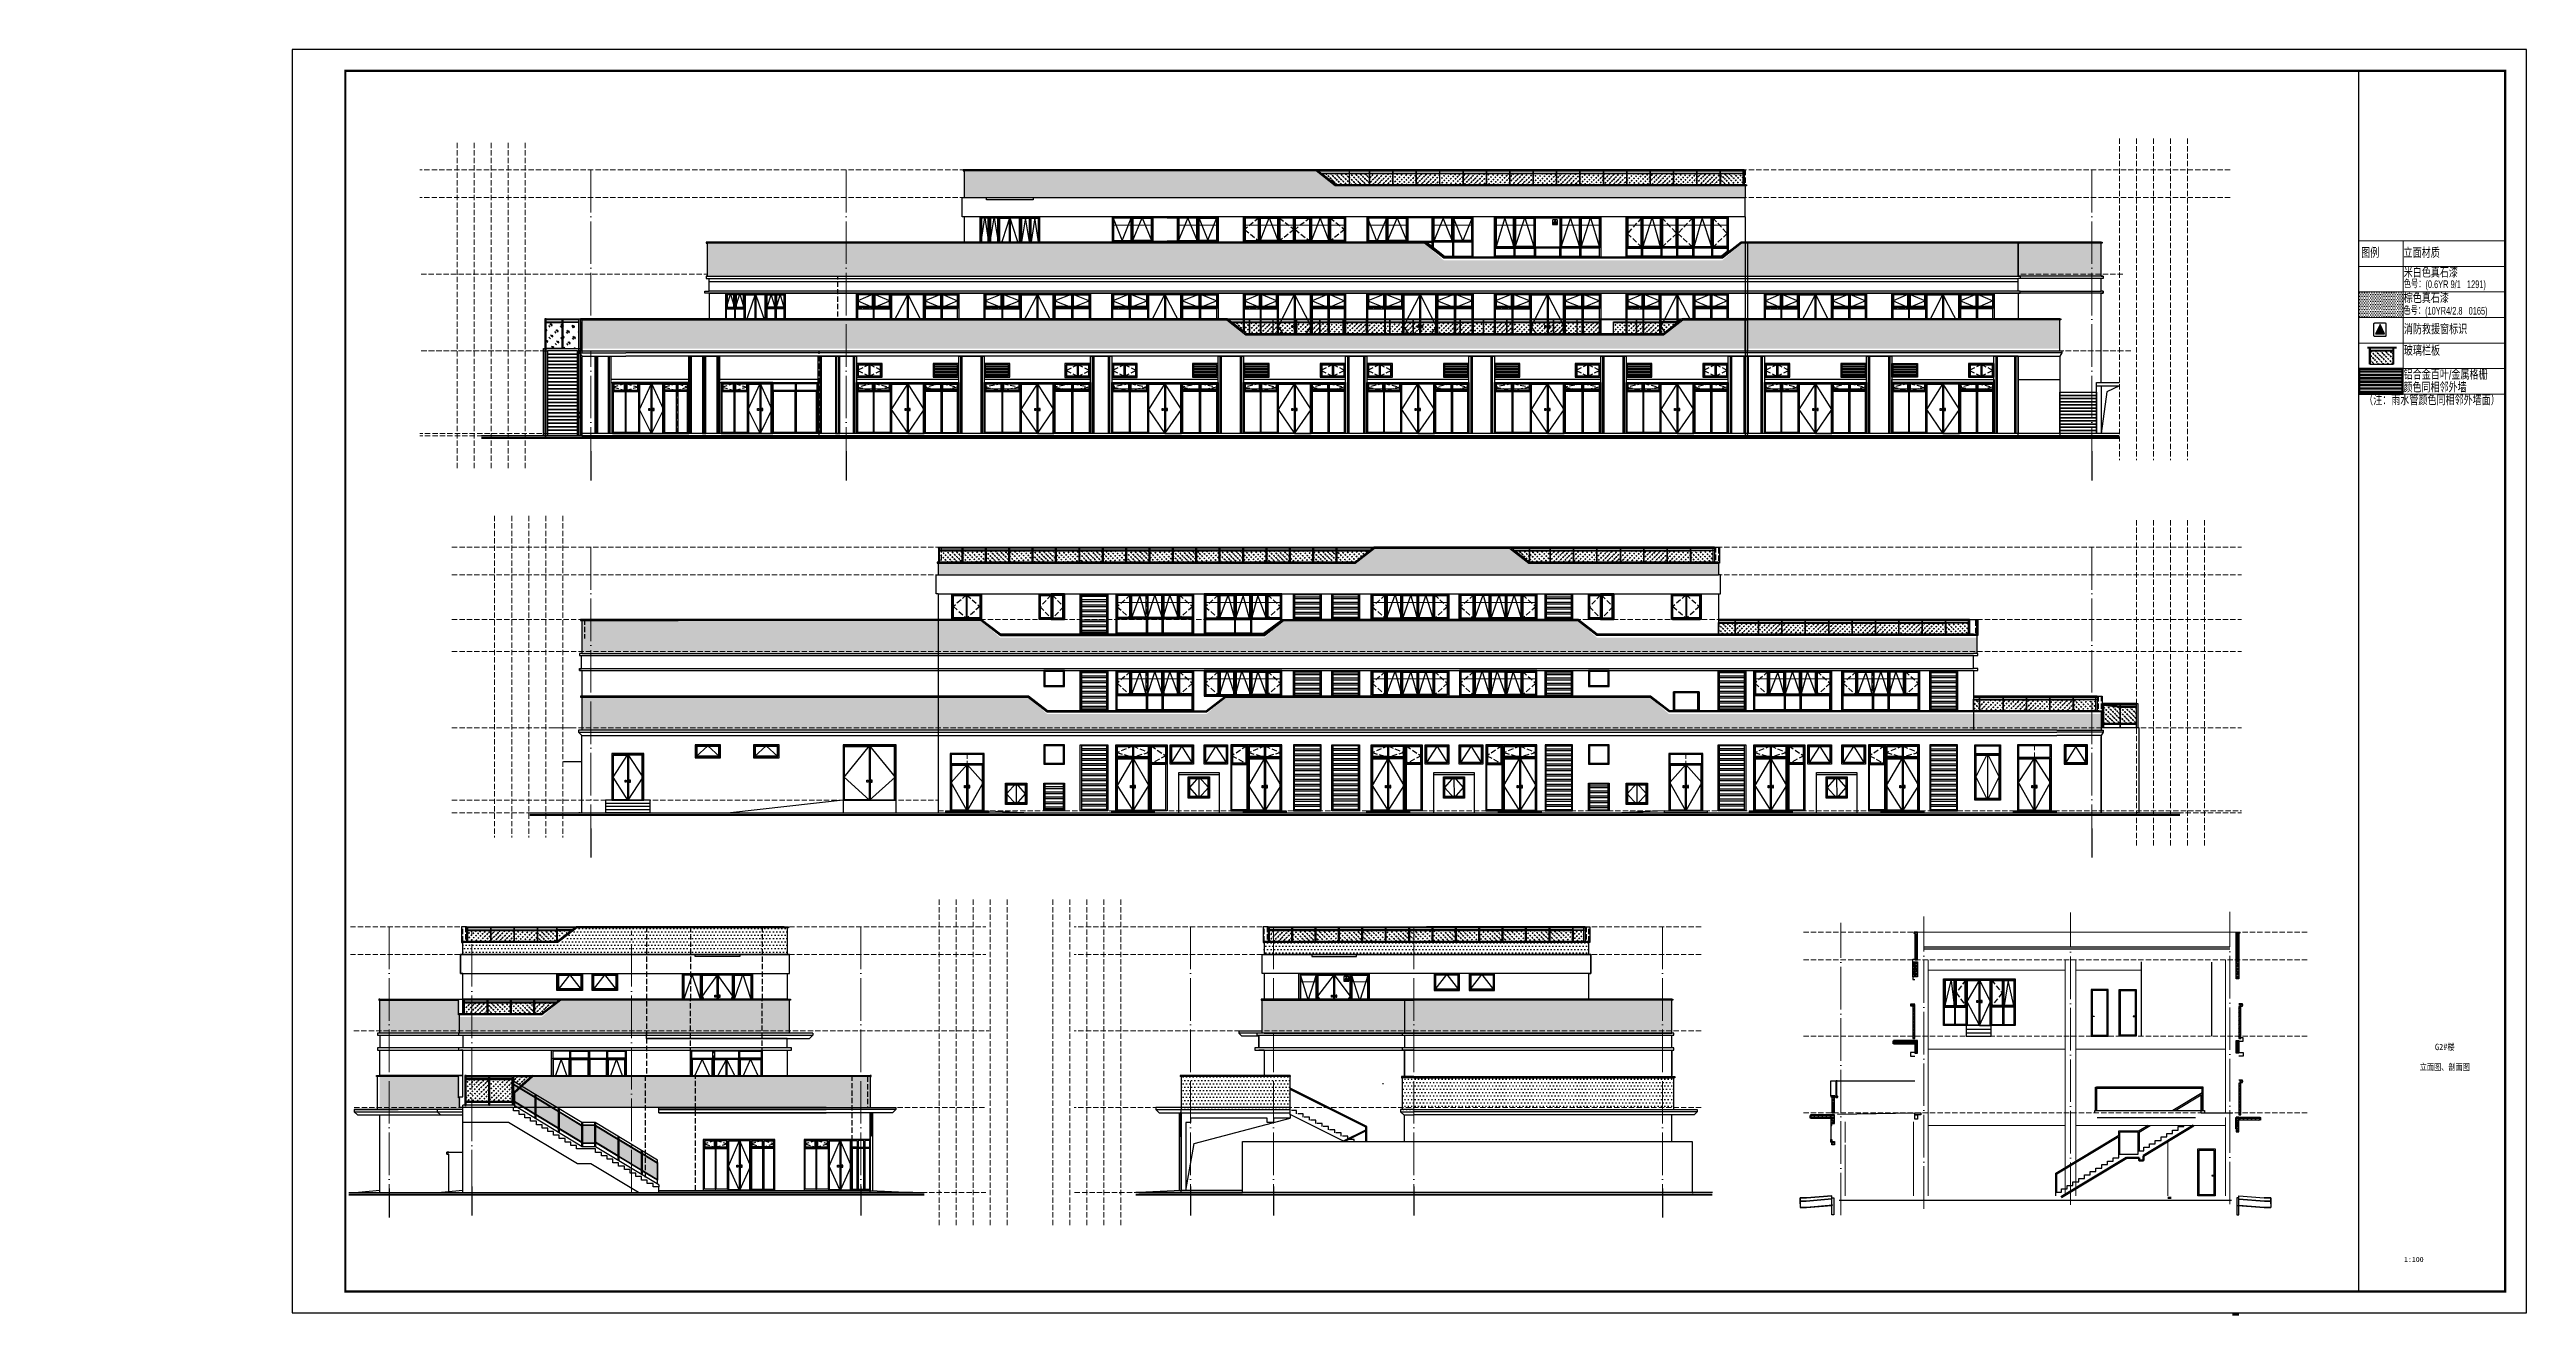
# Model space of a CAD drawing. Extents: x 447288 to 563800, y -194684 to 241749.
# Drawn here: x 447288 to 563800, y -20174 to 39305 of the extents above; entities that cross this region are included whole.
import ezdxf
from ezdxf.enums import TextEntityAlignment as Align

# ---------------------------------------------------------------- set-up
doc = ezdxf.new("R2010")
doc.units = 0
doc.header["$LTSCALE"] = 1000
doc.set_wipeout_variables(frame=1)
for name, pattern in [('__DASH', [0.35, 0.25, -0.1]), ('DASH', [0.35, 0.25, -0.1]), ('DOTE', [2.42, 2, -0.2, 0.02, -0.2])]:
    doc.linetypes.add(name, pattern=pattern)
doc.layers.get('0').update_dxf_attribs({"lineweight": 20})
doc.layers.add('A-ASIS', color=115, linetype='DASH', lineweight=0, plot=False)
for name, color, linetype in [('A-ELEV-HATCH', 8, 'Continuous'), ('A-ELEV-HRAL', 3, 'Continuous'), ('A-ELEV-THIN', 7, 'Continuous'), ('A-ELEV-WIN1', 135, 'Continuous'), ('A-GLAZ-MULL', 135, 'Continuous'), ('A-GRND', 7, 'Continuous'), ('A-HRAL', 3, 'Continuous'), ('A-OVER', 7, 'Continuous'), ('A-PROT-HATCH', 8, 'Continuous'), ('A-PUB_HATCH', 8, 'Continuous'), ('A-TERRAIN', 8, 'Continuous'), ('AXIS', 3, 'Continuous'), ('C-SHEET-TEXT', 7, 'Continuous'), ('fill', 252, 'Continuous'), ('PUB_HATCH', 8, 'Continuous'), ('PUB_TITLE', 4, 'Continuous'), ('S_E_STAIR', 4, 'Continuous'), ('S_SURFACE', 6, 'Continuous'), ('STAIR', 2, 'Continuous'), ('SURFACE', 6, 'Continuous'), ('主楼节点$0$13W$0$PUB_HATCH', 8, 'Continuous'), ('文字', 7, 'Continuous'), ('立面图例$0$A-ELEV-HRAL', 3, 'Continuous'), ('立面图例$0$文字', 7, 'Continuous')]:
    doc.layers.add(name, color=color, linetype=linetype)
for name, color, linetype, lineweight in [('DOTE', 10, 'DOTE', 9), ('WALL', 9, 'Continuous', 50), ('立面图例$0$立面图例表格', 134, 'Continuous', 18), ('立面图例表格', 134, 'Continuous', 18)]:
    doc.layers.add(name, color=color, linetype=linetype, lineweight=lineweight)
doc.styles.add('-宋体', font='', dxfattribs={"width": 0.8})
doc.styles.add('_ST64S-1', font='')
doc.styles.add('SZUL_T_150', font='xcsg.shx', dxfattribs={"height": 450, "bigfont": 'hztxt.shx'})
doc.styles.add('立面图例$0$SZUL_T_150', font='xcsg.shx', dxfattribs={"height": 450, "bigfont": 'hztxt.shx'})
doc.styles.get('-宋体').set_extended_font_data('SimSun')
doc.styles.get('_ST64S-1').set_extended_font_data('SimHei')
pattern_1 = [(45, (0, 20), (-244.94179, 244.94179), [112, -288]), (45, (48, 40), (-244.94179, 244.94179), [48, -352]), (45, (0, 40), (-244.94179, 244.94179), [80, -320]), (45, (24, 20), (268.70058, -268.70058), [100, -300]), (45, (0, 0), (-244.94179, 244.94179), [160, -240]), (45, (0, 60), (-244.94179, 244.94179), [40, -360])]
pattern_2 = [(45, (0, 8), (-97.976716, 97.976716), [44.8, -115.2]), (45, (19.2, 16), (-97.976716, 97.976716), [19.2, -140.8]), (45, (0, 16), (-97.976716, 97.976716), [32, -128]), (45, (9.6, 8), (107.48023, -107.48023), [40, -120]), (45, (0, 0), (-97.976716, 97.976716), [64, -96]), (45, (0, 24), (-97.976716, 97.976716), [16, -144])]
pattern_3 = [(45, (42967.07, 32614.61), (-97.976716, 97.976716), [44.8, -115.2]), (45, (42986.27, 32622.61), (-97.976716, 97.976716), [19.2, -140.8]), (45, (42967.07, 32622.61), (-97.976716, 97.976716), [32, -128]), (45, (42976.67, 32614.6), (107.48023, -107.48023), [40, -120]), (45, (42967.07, 32606.61), (-97.976716, 97.976716), [64, -96]), (45, (42967.07, 32630.61), (-97.976716, 97.976716), [16, -144])]
pattern_4 = [(360, (-248835.66, -69012.44), (79.375, 158.75), [0, -158.75])]
pattern_5 = [(45, (-223546.03, -53598.49), (-94.045202, 94.045202), []), (0, (-223546.03, -53643.99), (0, 125), []), (0, (-223546.03, -53568.99), (0, 125), [])]
pattern_6 = [(45, (-223596.03, -53598.49), (-94.045202, 94.045202), []), (0, (-223596.03, -53643.99), (0, 125), []), (0, (-223596.03, -53568.99), (0, 125), [])]

msp = doc.modelspace()

# ---------------------------------------------------------------- texts
at = {"layer": 'C-SHEET-TEXT', "style": '-宋体', "width": 0.8}
for s, p in [('G2#楼', (559957, -7744.8)), ('立面图、剖面图', (559957, -8687))]:
    msp.add_text(s, height=300.42, dxfattribs=at).set_placement(p, align=Align.CENTER)
at = {"layer": 'C-SHEET-TEXT', "style": '_ST64S-1'}
msp.add_text('1:100', height=235.51, dxfattribs=at).set_placement((558041.7, -17466.4), align=Align.TOP_LEFT)

# ---------------------------------------------------------------- blocks, each defined once
blk = doc.blocks.new('DFTYHEDR')
at = {"layer": 'A-ASIS'}
for p, q in [((772102, 41279), (772102, 43479)), ((772551, 41279), (772551, 43479)), ((773063, 43479), (773063, 41279)), ((773575, 41279), (773575, 43479)), ((774024, 41279), (774024, 43479)), ((771653, 42179), (772551, 42179)), ((772551, 42179), (771653, 42179)), ((772102, 42179), (772102, 41279)), ((774472, 42179), (773575, 42179)), ((773575, 42179), (774472, 42179)), ((774024, 42179), (774024, 41279))]:
    blk.add_line(p, q, dxfattribs=at)
at = {"layer": 'A-ELEV-WIN1'}
for points in [[(771653, 43479), (774472, 43479), (774472, 41279), (771653, 41279)], [(771703, 43429), (772526, 43429), (772526, 42204), (771703, 42204)], [(771703, 42204), (772077, 42204), (772077, 43429), (771703, 43429)], [(771728, 42229), (772052, 42229), (772052, 43404), (771728, 43404)], [(772127, 42204), (772526, 42204), (772526, 43429), (772127, 43429)], [(772152, 42229), (772501, 42229), (772501, 43404), (772152, 43404)], [(772576, 43429), (773063, 43429), (773063, 41279), (772576, 41279)], [(772601, 43404), (773038, 43404), (773038, 41304), (772601, 41304)], [(773550, 43429), (773063, 43429), (773063, 41279), (773550, 41279)], [(773525, 43404), (773088, 43404), (773088, 41304), (773525, 41304)], [(773600, 43429), (774422, 43429), (774422, 42204), (773600, 42204)], [(773999, 42204), (773600, 42204), (773600, 43429), (773999, 43429)], [(773974, 42229), (773625, 42229), (773625, 43404), (773974, 43404)], [(774422, 42204), (774049, 42204), (774049, 43429), (774422, 43429)], [(774397, 42229), (774074, 42229), (774074, 43404), (774397, 43404)], [(771703, 42154), (772077, 42154), (772077, 41329), (771703, 41329)], [(772127, 42154), (772526, 42154), (772526, 41329), (772127, 41329)], [(772938, 41968), (772988, 41968), (772988, 41868), (772938, 41868)], [(773188, 41968), (773138, 41968), (773138, 41868), (773188, 41868)], [(773999, 42154), (773600, 42154), (773600, 41329), (773999, 41329)], [(774422, 42154), (774049, 42154), (774049, 41329), (774422, 41329)]]:
    blk.add_lwpolyline(points, close=True, dxfattribs=at)
for points in [[(771703, 42204), (771890, 43429), (772077, 42204)], [(772127, 42204), (772326, 43429), (772526, 42204)], [(773063, 43429), (772576, 41918), (773063, 41279), (773550, 41918), (773063, 43429)], [(773999, 42204), (773799, 43429), (773600, 42204)], [(774422, 42204), (774236, 43429), (774049, 42204)]]:
    blk.add_lwpolyline(points, dxfattribs=at)
blk = doc.blocks.new('efc4820')
at = {"layer": 'A-ASIS'}
for p, q in [((734049, 45679), (734049, 47579)), ((734949, 46154), (734949, 47579)), ((735699, 45679), (735699, 47579)), ((735699, 45679), (735699, 47579)), ((736449, 46154), (736449, 47579)), ((736449, 46154), (736449, 47579)), ((737349, 45679), (737349, 47579)), ((734949, 46154), (734949, 45679)), ((734949, 46154), (734949, 45679)), ((736449, 46154), (736449, 45679)), ((736449, 46154), (736449, 45679)), ((736449, 46154), (736449, 45679))]:
    blk.add_line(p, q, dxfattribs=at)
at = {"layer": 'A-ASIS', "color": 3, "linetype": '__DASH', "ltscale": 0.1}
for points in [[(734024, 47179), (733349, 47179), (733349, 47529), (734024, 47529)], [(735674, 47529), (734974, 47529), (734974, 47179), (735674, 47179)], [(735724, 47529), (736424, 47529), (736424, 47179), (735724, 47179)], [(737374, 47179), (738049, 47179), (738049, 47529), (737374, 47529)]]:
    blk.add_lwpolyline(points, close=True, dxfattribs=at)
at = {"layer": 'A-ASIS', "color": 2, "linetype": '__DASH', "ltscale": 0.1}
for points in [[(734074, 47529), (734924, 47529), (734924, 47179), (734074, 47179)], [(737324, 47529), (736474, 47529), (736474, 47179), (737324, 47179)]]:
    blk.add_lwpolyline(points, close=True, dxfattribs=at)
at = {"layer": 'A-ASIS'}
blk.add_lwpolyline([(733299, 46129), (738099, 46129)], dxfattribs=at)
at = {"layer": 'A-ELEV-WIN1'}
for points in [[(737799, 45679), (736199, 45679), (736199, 45679), (735199, 45679), (735199, 45679), (733299, 45679), (733299, 47579), (738099, 47579), (738099, 45912)], [(737799, 45679), (736449, 45679), (736449, 45679), (734949, 45679), (734949, 45679), (733299, 45679), (733299, 47579), (738099, 47579), (738099, 45912)], [(734024, 47529), (734024, 46154)], [(734074, 47529), (734074, 46154)], [(734074, 46154), (734524, 47529), (734899, 46179)], [(735674, 47529), (735674, 46154)], [(735724, 47529), (735724, 46154)], [(737324, 46154), (736874, 47529), (736474, 46154)], [(737324, 47529), (737324, 46154)], [(737374, 47529), (737374, 46154)], [(734024, 45729), (733349, 45729), (733349, 46104), (734024, 46104)], [(734024, 45729), (734024, 46104)], [(734074, 45729), (734074, 46104)], [(734074, 46104), (734924, 46104), (734924, 45729), (734074, 45729)], [(735674, 46104), (734974, 46104), (734974, 45729), (735674, 45729)], [(735674, 45729), (735674, 46104)], [(735724, 45729), (735724, 46104)], [(735724, 45729), (735724, 46104)], [(735724, 46104), (736424, 46104), (736424, 45729), (735724, 45729)], [(737324, 46104), (736474, 46104), (736474, 45729), (737324, 45729)], [(737324, 45729), (737324, 46104)], [(737374, 45729), (737374, 46104)], [(737374, 46104), (738049, 46104), (738049, 45936), (737782, 45729), (737374, 45729)], [(737799, 45679), (738099, 45912)]]:
    blk.add_lwpolyline(points, dxfattribs=at)
for points in [[(734924, 47529), (733349, 47529), (733349, 46154), (734924, 46154)], [(733999, 47504), (733374, 47504), (733374, 46179), (733999, 46179)], [(734099, 47504), (734899, 47504), (734899, 46179), (734099, 46179)], [(734974, 47529), (736424, 47529), (736424, 46154), (734974, 46154)], [(735649, 47504), (734999, 47504), (734999, 46179), (735649, 46179)], [(735749, 47504), (736399, 47504), (736399, 46179), (735749, 46179)], [(736474, 47529), (738049, 47529), (738049, 46154), (736474, 46154)], [(737299, 47504), (736499, 47504), (736499, 46179), (737299, 46179)], [(737399, 47504), (738024, 47504), (738024, 46179), (737399, 46179)], [(734949, 45679), (733299, 45679), (733299, 46129), (734949, 46129)], [(734974, 45729), (736424, 45729), (736424, 46104), (734974, 46104)]]:
    blk.add_lwpolyline(points, close=True, dxfattribs=at)
at = {"layer": 'A-ELEV-WIN1', "linetype": '__DASH'}
for points in [[(734024, 47529), (733349, 46791), (734024, 46154)], [(734974, 47529), (735674, 46791), (734974, 46154)], [(736424, 47529), (735724, 46791), (736424, 46154)], [(737374, 47529), (738049, 46791), (737374, 46154)]]:
    blk.add_lwpolyline(points, dxfattribs=at)
blk = doc.blocks.new('dfgsrdet')
at = {"layer": 'A-ASIS'}
for p, q in [((673399, 37379), (673399, 40079)), ((674199, 37379), (674199, 40079)), ((674999, 40079), (674999, 37379)), ((675799, 37379), (675799, 40079)), ((676599, 37379), (676599, 40079)), ((672599, 39379), (674199, 39379)), ((674199, 39379), (672599, 39379)), ((677399, 39379), (675799, 39379)), ((675799, 39379), (677399, 39379))]:
    blk.add_line(p, q, dxfattribs=at)
at = {"layer": 'A-ASIS', "color": 2, "linetype": '__DASH', "ltscale": 0.1}
for points in [[(672649, 40029), (673374, 40029), (673374, 39479), (672649, 39479)], [(673424, 39479), (674174, 39479), (674174, 40029), (673424, 40029)], [(675824, 40029), (676574, 40029), (676574, 39479), (675824, 39479)], [(676624, 39479), (677349, 39479), (677349, 40029), (676624, 40029)]]:
    blk.add_lwpolyline(points, close=True, dxfattribs=at)
at = {"layer": 'A-ELEV-WIN1'}
for points in [[(672599, 40079), (677399, 40079), (677399, 37379), (672599, 37379)], [(672649, 40029), (673374, 40029), (673374, 39404), (672649, 39404)], [(673349, 40004), (672674, 40004), (672674, 39429), (673349, 39429)], [(674174, 40029), (673424, 40029), (673424, 39404), (674174, 39404)], [(673449, 39429), (674149, 39429), (674149, 40004), (673449, 40004)], [(674224, 40029), (674999, 40029), (674999, 37379), (674224, 37379)], [(674249, 40004), (674974, 40004), (674974, 37404), (674249, 37404)], [(675774, 40029), (674999, 40029), (674999, 37379), (675774, 37379)], [(675749, 40004), (675024, 40004), (675024, 37404), (675749, 37404)], [(675824, 40029), (677349, 40029), (677349, 39404), (675824, 39404)], [(675824, 40029), (676574, 40029), (676574, 39404), (675824, 39404)], [(676549, 39429), (675849, 39429), (675849, 40004), (676549, 40004)], [(677349, 40029), (676624, 40029), (676624, 39404), (677349, 39404)], [(676649, 40004), (677324, 40004), (677324, 39429), (676649, 39429)], [(672649, 39354), (673374, 39354), (673374, 37429), (672649, 37429)], [(673424, 39354), (674174, 39354), (674174, 37429), (673424, 37429)], [(674874, 38566), (674924, 38566), (674924, 38466), (674874, 38466)], [(675124, 38566), (675074, 38566), (675074, 38466), (675124, 38466)], [(676574, 39354), (675824, 39354), (675824, 37429), (676574, 37429)], [(677349, 39354), (676624, 39354), (676624, 37429), (677349, 37429)]]:
    blk.add_lwpolyline(points, close=True, dxfattribs=at)
for points in [[(673374, 40029), (672649, 39716), (673374, 39404)], [(673424, 40029), (674174, 39716), (673424, 39404)], [(674999, 40029), (674224, 38516), (674999, 37379), (675774, 38516), (674999, 40029)], [(676574, 40029), (675824, 39716), (676574, 39404)], [(676624, 40029), (677349, 39716), (676624, 39404)]]:
    blk.add_lwpolyline(points, dxfattribs=at)
blk = doc.blocks.new('dfgs')
at = {"layer": 'A-ASIS'}
for p, q in [((752149, 46379), (752149, 47579)), ((753049, 46379), (753049, 47579)), ((753799, 46379), (753799, 47579)), ((754549, 46379), (754549, 47579)), ((755449, 46379), (755449, 47579))]:
    blk.add_line(p, q, dxfattribs=at)
at = {"layer": 'A-ASIS', "color": 3, "linetype": '__DASH', "ltscale": 0.1}
for points in [[(751449, 47529), (752124, 47529), (752124, 47179), (751449, 47179)], [(753774, 47529), (753074, 47529), (753074, 47179), (753774, 47179)], [(753824, 47529), (754524, 47529), (754524, 47179), (753824, 47179)], [(756149, 47529), (755474, 47529), (755474, 47179), (756149, 47179)]]:
    blk.add_lwpolyline(points, close=True, dxfattribs=at)
at = {"layer": 'A-ASIS', "color": 2, "linetype": '__DASH', "ltscale": 0.1}
for points in [[(752174, 47179), (753024, 47179), (753024, 47529), (752174, 47529)], [(754574, 47529), (755424, 47529), (755424, 47179), (754574, 47179)]]:
    blk.add_lwpolyline(points, close=True, dxfattribs=at)
at = {"layer": 'A-ELEV-WIN1'}
for p, q in [((753774, 46429), (753774, 47529)), ((753824, 46429), (753824, 47529))]:
    blk.add_line(p, q, dxfattribs=at)
for points in [[(751399, 47579), (756199, 47579), (756199, 46379), (754299, 46379), (754299, 46379), (752999, 46379), (752999, 46379), (751399, 46379)], [(751399, 47579), (756199, 47579), (756199, 46379), (754549, 46379), (754549, 46379), (752999, 46379), (752999, 46379), (751399, 46379)], [(753049, 47579), (751399, 47579), (751399, 46379), (753049, 46379)], [(752099, 47504), (751474, 47504), (751474, 46454), (752099, 46454)], [(752199, 47504), (752999, 47504), (752999, 46454), (752199, 46454)], [(753749, 47504), (753099, 47504), (753099, 46454), (753749, 46454)], [(753849, 47504), (754499, 47504), (754499, 46454), (753849, 46454)], [(754549, 47579), (756199, 47579), (756199, 46379), (754549, 46379)], [(755399, 47504), (754599, 47504), (754599, 46454), (755399, 46454)], [(755499, 47504), (756124, 47504), (756124, 46454), (755499, 46454)]]:
    blk.add_lwpolyline(points, close=True, dxfattribs=at)
for points in [[(752124, 47529), (751449, 47529), (751449, 46429), (752124, 46429)], [(752124, 47529), (752124, 46429)], [(752174, 46429), (753024, 46429), (753024, 47529), (752174, 47529)], [(752174, 47529), (752174, 46429)], [(752174, 46429), (752599, 47529), (753024, 46429)], [(753774, 47529), (753074, 47529), (753074, 46429), (753774, 46429)], [(753824, 47529), (754524, 47529), (754524, 46429), (753824, 46429)], [(755424, 46429), (754574, 46429), (754574, 47529), (755424, 47529)], [(755424, 46429), (754999, 47529), (754574, 46429)], [(755274, 47529), (756149, 47529), (756149, 46429), (755274, 46429)], [(755424, 47529), (755424, 46429)], [(755474, 47529), (756149, 47529), (756149, 46429), (755474, 46429)], [(755474, 47529), (755474, 46429)]]:
    blk.add_lwpolyline(points, dxfattribs=at)
at = {"layer": 'A-ELEV-WIN1', "linetype": '__DASH'}
for points in [[(752124, 47529), (751449, 46979), (752124, 46429)], [(753074, 47529), (753774, 46979), (753074, 46429)], [(754524, 47529), (753824, 46979), (754524, 46429)], [(755474, 47529), (756149, 46979), (755474, 46429)]]:
    blk.add_lwpolyline(points, dxfattribs=at)
at = {"layer": 'A-OVER'}
blk.add_lwpolyline([(751399, 47579), (756199, 47579), (756199, 46379), (754299, 46379), (754299, 46379), (752999, 46379), (752999, 46379), (751399, 46379)], close=True, dxfattribs=at)
blk = doc.blocks.new('A$C2E2C654B')
at = {"layer": 'A-ELEV-HATCH'}
h = blk.add_hatch(color=256, dxfattribs=at)
h.dxf.hatch_style = 1
h.paths.add_polyline_path([(42, 55), (257, 55), (152, 270)])
blk.add_lwpolyline([(0, 280), (0, 20, 0.414214), (20, 0), (280, 0, 0.414214), (300, 20), (300, 280, 0.414214), (280, 300), (20, 300, 0.414214)], format="xyb", close=True, dxfattribs=at)
blk.add_lwpolyline([(42, 55), (257, 55), (152, 270)], close=True, dxfattribs=at)
blk = doc.blocks.new('ZSDZG')
at = {"layer": 'A-ASIS'}
for p, q in [((734249, 45679), (734249, 47579)), ((735199, 46154), (735199, 47579)), ((736399, 46154), (736399, 47579)), ((737349, 45679), (737349, 47579)), ((735199, 46154), (735199, 45679)), ((736399, 46154), (736399, 45679))]:
    blk.add_line(p, q, dxfattribs=at)
at = {"layer": 'A-ASIS', "color": 2, "linetype": '__DASH', "ltscale": 0.1}
for points in [[(734224, 47179), (733349, 47179), (733349, 47529), (734224, 47529)], [(734274, 47529), (735174, 47529), (735174, 47179), (734274, 47179)], [(737324, 47529), (736424, 47529), (736424, 47179), (737324, 47179)], [(737374, 47179), (738249, 47179), (738249, 47529), (737374, 47529)]]:
    blk.add_lwpolyline(points, close=True, dxfattribs=at)
at = {"layer": 'A-ASIS'}
blk.add_lwpolyline([(733299, 46129), (738299, 46129)], dxfattribs=at)
at = {"layer": 'A-ELEV-WIN1'}
for points in [[(733299, 47579), (738299, 47579), (738299, 45679), (736399, 45679), (736399, 45679), (735199, 45679), (735199, 45679), (733299, 45679)], [(733299, 47579), (738299, 47579), (738299, 45679), (736399, 45679), (736399, 45679), (735199, 45679), (735199, 45679), (733299, 45679)], [(735174, 47529), (733349, 47529), (733349, 46154), (735174, 46154)], [(734199, 47504), (733374, 47504), (733374, 46179), (734199, 46179)], [(734299, 47504), (735149, 47504), (735149, 46179), (734299, 46179)], [(735224, 47529), (736374, 47529), (736374, 46154), (735224, 46154)], [(736424, 47529), (738249, 47529), (738249, 46154), (736424, 46154)], [(737299, 47504), (736449, 47504), (736449, 46179), (737299, 46179)], [(737399, 47504), (738224, 47504), (738224, 46179), (737399, 46179)], [(735199, 45679), (733299, 45679), (733299, 46129), (735199, 46129)], [(735224, 45729), (736374, 45729), (736374, 46104), (735224, 46104)]]:
    blk.add_lwpolyline(points, close=True, dxfattribs=at)
for points in [[(734224, 46154), (733786, 47529), (733374, 46179)], [(734224, 47529), (734224, 46154)], [(734274, 47529), (734274, 46154)], [(734274, 46154), (734724, 47529), (735149, 46179)], [(737324, 46154), (736874, 47529), (736424, 46154)], [(737324, 47529), (737324, 46154)], [(737374, 47529), (737374, 46154)], [(737374, 46154), (737811, 47529), (738249, 46154)], [(734224, 45729), (733349, 45729), (733349, 46104), (734224, 46104)], [(734224, 45729), (734224, 46104)], [(734274, 46104), (735174, 46104), (735174, 45729), (734274, 45729)], [(734274, 45729), (734274, 46104)], [(737324, 46104), (736424, 46104), (736424, 45729), (737324, 45729)], [(737324, 45729), (737324, 46104)], [(737374, 45729), (738249, 45729), (738249, 46104), (737374, 46104)], [(737374, 45729), (737374, 46104)]]:
    blk.add_lwpolyline(points, dxfattribs=at)
at = {"xscale": 0.75, "yscale": 0.75, "zscale": 0.75}
blk.add_blockref('A$C2E2C654B', (736037, 47206), dxfattribs=at)
blk = doc.blocks.new('FHD')
at = {"layer": 'A-ASIS'}
for p, q in [((673249, 37379), (673249, 40079)), ((674099, 37379), (674099, 40079)), ((674899, 40079), (674899, 37379)), ((675699, 37379), (675699, 40079)), ((676549, 37379), (676549, 40079)), ((672399, 39379), (674099, 39379)), ((674099, 39379), (672399, 39379)), ((677399, 39379), (675699, 39379)), ((675699, 39379), (677399, 39379))]:
    blk.add_line(p, q, dxfattribs=at)
at = {"layer": 'A-ASIS', "color": 2, "linetype": '__DASH', "ltscale": 0.1}
for points in [[(672449, 40029), (673224, 40029), (673224, 39479), (672449, 39479)], [(673274, 39479), (674074, 39479), (674074, 40029), (673274, 40029)], [(675724, 40029), (676524, 40029), (676524, 39479), (675724, 39479)], [(676574, 39479), (677349, 39479), (677349, 40029), (676574, 40029)]]:
    blk.add_lwpolyline(points, close=True, dxfattribs=at)
at = {"layer": 'A-ELEV-WIN1'}
for points in [[(672399, 40079), (677399, 40079), (677399, 37379), (672399, 37379)], [(672449, 40029), (673224, 40029), (673224, 39404), (672449, 39404)], [(673199, 40004), (672474, 40004), (672474, 39429), (673199, 39429)], [(674074, 40029), (673274, 40029), (673274, 39404), (674074, 39404)], [(673299, 39429), (674049, 39429), (674049, 40004), (673299, 40004)], [(674124, 40029), (674899, 40029), (674899, 37379), (674124, 37379)], [(674149, 40004), (674874, 40004), (674874, 37404), (674149, 37404)], [(675674, 40029), (674899, 40029), (674899, 37379), (675674, 37379)], [(675649, 40004), (674924, 40004), (674924, 37404), (675649, 37404)], [(675724, 40029), (677349, 40029), (677349, 39404), (675724, 39404)], [(675724, 40029), (676524, 40029), (676524, 39404), (675724, 39404)], [(676499, 39429), (675749, 39429), (675749, 40004), (676499, 40004)], [(677349, 40029), (676574, 40029), (676574, 39404), (677349, 39404)], [(676599, 40004), (677324, 40004), (677324, 39429), (676599, 39429)], [(672449, 39354), (673224, 39354), (673224, 37429), (672449, 37429)], [(673274, 39354), (674074, 39354), (674074, 37429), (673274, 37429)], [(674774, 38566), (674824, 38566), (674824, 38466), (674774, 38466)], [(675024, 38566), (674974, 38566), (674974, 38466), (675024, 38466)], [(676524, 39354), (675724, 39354), (675724, 37429), (676524, 37429)], [(677349, 39354), (676574, 39354), (676574, 37429), (677349, 37429)]]:
    blk.add_lwpolyline(points, close=True, dxfattribs=at)
for points in [[(673224, 40029), (672449, 39716), (673224, 39404)], [(673274, 40029), (674074, 39716), (673274, 39404)], [(674899, 40029), (674124, 38516), (674899, 37379), (675674, 38516), (674899, 40029)], [(676524, 40029), (675724, 39716), (676524, 39404)], [(676574, 40029), (677349, 39716), (676574, 39404)]]:
    blk.add_lwpolyline(points, dxfattribs=at)
blk = doc.blocks.new('SDFGA')
at = {"layer": 'A-ASIS'}
for p, q in [((771653, 43279), (772551, 43279)), ((772551, 43279), (771653, 43279)), ((772102, 41279), (772102, 43979)), ((772102, 43279), (772102, 41279)), ((772551, 41279), (772551, 43979)), ((773063, 43979), (773063, 41279)), ((773575, 41279), (773575, 43979)), ((774472, 43279), (773575, 43279)), ((773575, 43279), (774472, 43279)), ((774024, 41279), (774024, 43979)), ((774024, 43279), (774024, 41279))]:
    blk.add_line(p, q, dxfattribs=at)
at = {"layer": 'A-ELEV-WIN1'}
for points in [[(771653, 43979), (774472, 43979), (774472, 41279), (771653, 41279)], [(771703, 43929), (772526, 43929), (772526, 43304), (771703, 43304)], [(771703, 43304), (772077, 43304), (772077, 43929), (771703, 43929)], [(771703, 43254), (772077, 43254), (772077, 41329), (771703, 41329)], [(771728, 43329), (772052, 43329), (772052, 43904), (771728, 43904)], [(772127, 43304), (772526, 43304), (772526, 43929), (772127, 43929)], [(772127, 43254), (772526, 43254), (772526, 41329), (772127, 41329)], [(772152, 43329), (772501, 43329), (772501, 43904), (772152, 43904)], [(772576, 43929), (773063, 43929), (773063, 41279), (772576, 41279)], [(772601, 43904), (773038, 43904), (773038, 41304), (772601, 41304)], [(773550, 43929), (773063, 43929), (773063, 41279), (773550, 41279)], [(773525, 43904), (773088, 43904), (773088, 41304), (773525, 41304)], [(773600, 43929), (774422, 43929), (774422, 43304), (773600, 43304)], [(773999, 43304), (773600, 43304), (773600, 43929), (773999, 43929)], [(773999, 43254), (773600, 43254), (773600, 41329), (773999, 41329)], [(773974, 43329), (773625, 43329), (773625, 43904), (773974, 43904)], [(774422, 43304), (774049, 43304), (774049, 43929), (774422, 43929)], [(774422, 43254), (774049, 43254), (774049, 41329), (774422, 41329)], [(774397, 43329), (774074, 43329), (774074, 43904), (774397, 43904)], [(772938, 42568), (772988, 42568), (772988, 42468), (772938, 42468)], [(773188, 42568), (773138, 42568), (773138, 42468), (773188, 42468)]]:
    blk.add_lwpolyline(points, close=True, dxfattribs=at)
for points in [[(771703, 43304), (771890, 43929), (772077, 43304)], [(772127, 43304), (772326, 43929), (772526, 43304)], [(773063, 43929), (772576, 42518), (773063, 41279), (773550, 42518), (773063, 43929)], [(773999, 43304), (773799, 43929), (773600, 43304)], [(774422, 43304), (774236, 43929), (774049, 43304)]]:
    blk.add_lwpolyline(points, dxfattribs=at)
blk = doc.blocks.new('SDGFDFG')
at = {"layer": 'A-OVER'}
h = blk.add_hatch(dxfattribs=at)
h.set_pattern_fill('玻璃1', color=8, scale=50)
h.set_pattern_definition(pattern_1)
h.paths.add_polyline_path([(781234, 81447), (781299, 81447), (781299, 80222), (781234, 80222)])
h = blk.add_hatch(dxfattribs=at)
h.set_pattern_fill('玻璃1', color=8, scale=50)
h.set_pattern_definition(pattern_1)
h.paths.add_polyline_path([(781369, 81447), (782119, 81447), (782119, 80222), (781369, 80222)])
h.paths.add_polyline_path([(782899, 81447), (782149, 81447), (782149, 80222), (782899, 80222)])
at = {"layer": 'A-ELEV-HRAL', "color": 46}
for p, q in [((782899, 81622), (781369, 81622)), ((781369, 81572), (782119, 81572)), ((782119, 81572), (782119, 81472)), ((782119, 81572), (782149, 81572)), ((782149, 81572), (782899, 81572)), ((782149, 81472), (782149, 81572)), ((781299, 81472), (781234, 81472)), ((781234, 81447), (781299, 81447)), ((782119, 81472), (781369, 81472)), ((781369, 81447), (782119, 81447)), ((782119, 81472), (782119, 81447)), ((782119, 81447), (782119, 80222)), ((782899, 81472), (782149, 81472)), ((782149, 81447), (782149, 81472)), ((782149, 81447), (782899, 81447)), ((782149, 80222), (782149, 81447)), ((782119, 80322), (782119, 80297)), ((782149, 80297), (782149, 80322))]:
    blk.add_line(p, q, dxfattribs=at)
for points in [[(781299, 81622), (781284, 81622)], [(781299, 81572), (781284, 81572)]]:
    blk.add_lwpolyline(points, dxfattribs=at)
for points in [[(781369, 81622), (781299, 81622), (781299, 76122), (781369, 76122)], [(782899, 81622), (782969, 81622), (782969, 76122), (782899, 76122)]]:
    blk.add_lwpolyline(points, close=True, dxfattribs=at)
at = {"layer": 'A-OVER', "color": 8}
for points in [[(781234, 81447), (781299, 81447), (781299, 80222), (781234, 80222)], [(781369, 81447), (782119, 81447), (782119, 80222), (781369, 80222)], [(782899, 81447), (782149, 81447), (782149, 80222), (782899, 80222)]]:
    blk.add_lwpolyline(points, close=True, dxfattribs=at)
at = {"layer": 'A-OVER'}
blk.add_lwpolyline([(783034, 80122), (783034, 80222), (781234, 80222), (781234, 80122)], dxfattribs=at)
blk = doc.blocks.new('FGHDFGH')
at = {"layer": 'A-ELEV-WIN1'}
h = blk.add_hatch(dxfattribs=at)
h.set_pattern_fill('金属', color=256, scale=50, angle=135)
h.set_pattern_definition([(180, (0, 0), (-7e-15, -125), []), (180, (-41.67, 41.67), (-7e-15, -125), [])])
h.paths.add_polyline_path([(682137, 79472), (683237, 79472), (683237, 78922), (682137, 78922)])
for points in [[(682087, 79522), (683287, 79522), (683287, 78872), (682087, 78872)], [(682137, 79472), (683237, 79472), (683237, 78922), (682137, 78922)]]:
    blk.add_lwpolyline(points, close=True, dxfattribs=at)
blk = doc.blocks.new('srtydrt')
at = {"layer": 'A-ASIS'}
for p, q in [((673299, 37379), (673299, 39779)), ((674099, 37379), (674099, 39779)), ((674899, 39779), (674899, 37379)), ((675699, 37379), (675699, 39779)), ((676499, 37379), (676499, 39779)), ((672499, 39379), (674099, 39379)), ((674099, 39379), (672499, 39379)), ((677299, 39379), (675699, 39379)), ((675699, 39379), (677299, 39379))]:
    blk.add_line(p, q, dxfattribs=at)
at = {"layer": 'A-ASIS', "color": 2, "linetype": '__DASH', "ltscale": 0.1}
for points in [[(672549, 39729), (673274, 39729), (673274, 39479), (672549, 39479)], [(673324, 39479), (674074, 39479), (674074, 39729), (673324, 39729)], [(675724, 39729), (676474, 39729), (676474, 39479), (675724, 39479)], [(676524, 39479), (677249, 39479), (677249, 39729), (676524, 39729)]]:
    blk.add_lwpolyline(points, close=True, dxfattribs=at)
at = {"layer": 'A-ELEV-WIN1'}
for points in [[(672499, 39779), (677299, 39779), (677299, 37379), (672499, 37379)], [(672549, 39729), (673274, 39729), (673274, 39404), (672549, 39404)], [(673249, 39704), (672574, 39704), (672574, 39429), (673249, 39429)], [(674074, 39729), (673324, 39729), (673324, 39404), (674074, 39404)], [(673349, 39429), (674049, 39429), (674049, 39704), (673349, 39704)], [(674124, 39729), (674899, 39729), (674899, 37379), (674124, 37379)], [(674149, 39704), (674874, 39704), (674874, 37404), (674149, 37404)], [(675674, 39729), (674899, 39729), (674899, 37379), (675674, 37379)], [(675649, 39704), (674924, 39704), (674924, 37404), (675649, 37404)], [(675724, 39729), (677249, 39729), (677249, 39404), (675724, 39404)], [(675724, 39729), (676474, 39729), (676474, 39404), (675724, 39404)], [(676449, 39429), (675749, 39429), (675749, 39704), (676449, 39704)], [(677249, 39729), (676524, 39729), (676524, 39404), (677249, 39404)], [(676549, 39704), (677224, 39704), (677224, 39429), (676549, 39429)], [(672549, 39354), (673274, 39354), (673274, 37429), (672549, 37429)], [(673324, 39354), (674074, 39354), (674074, 37429), (673324, 37429)], [(674774, 38566), (674824, 38566), (674824, 38466), (674774, 38466)], [(675024, 38566), (674974, 38566), (674974, 38466), (675024, 38466)], [(676474, 39354), (675724, 39354), (675724, 37429), (676474, 37429)], [(677249, 39354), (676524, 39354), (676524, 37429), (677249, 37429)]]:
    blk.add_lwpolyline(points, close=True, dxfattribs=at)
at = {"layer": 'A-ELEV-WIN1', "linetype": '__DASH'}
for points in [[(673274, 39729), (672549, 39566), (673274, 39404)], [(673324, 39729), (674074, 39566), (673324, 39404)], [(676474, 39729), (675724, 39566), (676474, 39404)], [(676524, 39729), (677249, 39566), (676524, 39404)]]:
    blk.add_lwpolyline(points, dxfattribs=at)
at = {"layer": 'A-ELEV-WIN1'}
blk.add_lwpolyline([(674899, 39729), (674124, 38516), (674899, 37379), (675674, 38516), (674899, 39729)], dxfattribs=at)
blk = doc.blocks.new('dfgw')
at = {"layer": 'A-OVER'}
for points in [[(695399, 76222), (695499, 76222), (695499, 79872), (695399, 79872)], [(695549, 79872), (695499, 79872), (695499, 76222), (695549, 76222)], [(695549, 76222), (696449, 76222), (696449, 79872), (695549, 79872)], [(696499, 79872), (696449, 79872), (696449, 76222), (696499, 76222)], [(696499, 76222), (696599, 76222), (696599, 79872), (696499, 79872)]]:
    blk.add_lwpolyline(points, close=True, dxfattribs=at)
blk = doc.blocks.new('SDFSD')
at = {"layer": 'A-OVER'}
for points in [[(695399, 76222), (695499, 76222), (695499, 79872), (695399, 79872)], [(695549, 79872), (695499, 79872), (695499, 76222), (695549, 76222)], [(695549, 76222), (696249, 76222), (696249, 79872), (695549, 79872)], [(696299, 79872), (696249, 79872), (696249, 76222), (696299, 76222)], [(696299, 76222), (696399, 76222), (696399, 79872), (696299, 79872)]]:
    blk.add_lwpolyline(points, close=True, dxfattribs=at)
blk = doc.blocks.new('ZDSFzsFE')
at = {"layer": 'A-OVER'}
for points in [[(707399, 76222), (707499, 76222), (707499, 79872), (707399, 79872)], [(707549, 79872), (707499, 79872), (707499, 76222), (707549, 76222)], [(707549, 76222), (708949, 76222), (708949, 79872), (707549, 79872)], [(708149, 79872), (708199, 79872), (708199, 76222), (708149, 76222)], [(708299, 79872), (708199, 79872), (708199, 76222), (708299, 76222)], [(708299, 76222), (708349, 76222), (708349, 79872), (708299, 79872)], [(708999, 79872), (708949, 79872), (708949, 76222), (708999, 76222)], [(708999, 76222), (709099, 76222), (709099, 79872), (708999, 79872)]]:
    blk.add_lwpolyline(points, close=True, dxfattribs=at)
blk = doc.blocks.new('GFDRFHTYU')
at = {"layer": 'A-OVER'}
for points in [[(768299, 76222), (768399, 76222), (768399, 79872), (768299, 79872)], [(768449, 79872), (768399, 79872), (768399, 76222), (768449, 76222)], [(768449, 76222), (769961, 76222), (769961, 79872), (768449, 79872)], [(769094, 79872), (769294, 79872), (769294, 76222), (769094, 76222)], [(769244, 76222), (769144, 76222), (769144, 79872), (769244, 79872)], [(770011, 79872), (769961, 79872), (769961, 76222), (770011, 76222)], [(770011, 76222), (770111, 76222), (770111, 79872), (770011, 79872)]]:
    blk.add_lwpolyline(points, close=True, dxfattribs=at)
blk = doc.blocks.new('A$C12BB0BB7')
at = {"layer": 'A-ELEV-WIN1'}
for points in [[(0, 0), (1200, 0), (1200, 650), (0, 650)], [(50, 50), (1150, 50), (1150, 600), (50, 600)]]:
    blk.add_lwpolyline(points, close=True, dxfattribs=at)
at = {"layer": 'A-ELEV-WIN1', "linetype": '__DASH'}
blk.add_lwpolyline([(600, 600), (50, 325), (600, 50), (1150, 325), (600, 600)], dxfattribs=at)
at = {"layer": 'A-ELEV-WIN1'}
for points in [[(575, 575), (75, 575), (75, 75), (575, 75)], [(575, 575), (575, 75)], [(600, 600), (600, 50)], [(625, 75), (1125, 75), (1125, 575), (625, 575)], [(625, 575), (625, 75)]]:
    blk.add_lwpolyline(points, dxfattribs=at)
blk = doc.blocks.new('DSFGAEW4EEEEE')
at = {"layer": 'A-ASIS'}
for p, q in [((673249, 37379), (673249, 39779)), ((674099, 37379), (674099, 39779)), ((674899, 39779), (674899, 37379)), ((675699, 37379), (675699, 39779)), ((676549, 37379), (676549, 39779)), ((672399, 39379), (674099, 39379)), ((674099, 39379), (672399, 39379)), ((677399, 39379), (675699, 39379)), ((675699, 39379), (677399, 39379))]:
    blk.add_line(p, q, dxfattribs=at)
at = {"layer": 'A-ASIS', "color": 2, "linetype": '__DASH', "ltscale": 0.1}
for points in [[(672449, 39729), (673224, 39729), (673224, 39479), (672449, 39479)], [(673274, 39479), (674074, 39479), (674074, 39729), (673274, 39729)], [(675724, 39729), (676524, 39729), (676524, 39479), (675724, 39479)], [(676574, 39479), (677349, 39479), (677349, 39729), (676574, 39729)]]:
    blk.add_lwpolyline(points, close=True, dxfattribs=at)
at = {"layer": 'A-ELEV-WIN1'}
for points in [[(672399, 39779), (677399, 39779), (677399, 37379), (672399, 37379)], [(672449, 39729), (673224, 39729), (673224, 39404), (672449, 39404)], [(673199, 39704), (672474, 39704), (672474, 39429), (673199, 39429)], [(674074, 39729), (673274, 39729), (673274, 39404), (674074, 39404)], [(673299, 39429), (674049, 39429), (674049, 39704), (673299, 39704)], [(674124, 39729), (674899, 39729), (674899, 37379), (674124, 37379)], [(674149, 39704), (674874, 39704), (674874, 37404), (674149, 37404)], [(675674, 39729), (674899, 39729), (674899, 37379), (675674, 37379)], [(675649, 39704), (674924, 39704), (674924, 37404), (675649, 37404)], [(675724, 39729), (677349, 39729), (677349, 39404), (675724, 39404)], [(675724, 39729), (676524, 39729), (676524, 39404), (675724, 39404)], [(676499, 39429), (675749, 39429), (675749, 39704), (676499, 39704)], [(677349, 39729), (676574, 39729), (676574, 39404), (677349, 39404)], [(676599, 39704), (677324, 39704), (677324, 39429), (676599, 39429)], [(672449, 39354), (673224, 39354), (673224, 37429), (672449, 37429)], [(673274, 39354), (674074, 39354), (674074, 37429), (673274, 37429)], [(674774, 38566), (674824, 38566), (674824, 38466), (674774, 38466)], [(675024, 38566), (674974, 38566), (674974, 38466), (675024, 38466)], [(676524, 39354), (675724, 39354), (675724, 37429), (676524, 37429)], [(677349, 39354), (676574, 39354), (676574, 37429), (677349, 37429)]]:
    blk.add_lwpolyline(points, close=True, dxfattribs=at)
at = {"layer": 'A-ELEV-WIN1', "linetype": '__DASH'}
for points in [[(673224, 39729), (672449, 39566), (673224, 39404)], [(673274, 39729), (674074, 39566), (673274, 39404)], [(676524, 39729), (675724, 39566), (676524, 39404)], [(676574, 39729), (677349, 39566), (676574, 39404)]]:
    blk.add_lwpolyline(points, dxfattribs=at)
at = {"layer": 'A-ELEV-WIN1'}
blk.add_lwpolyline([(674899, 39729), (674124, 38516), (674899, 37379), (675674, 38516), (674899, 39729)], dxfattribs=at)
blk = doc.blocks.new('DSFA')
at = {"layer": 'A-ASIS'}
for p, q in [((943, -1200), (943, 0)), ((1893, -1200), (1893, 0)), ((3093, -1200), (3093, 0)), ((4043, -1200), (4043, 0))]:
    blk.add_line(p, q, dxfattribs=at)
at = {"layer": 'A-ASIS', "color": 3, "linetype": '__DASH', "ltscale": 0.1}
for points in [[(43, -50), (918, -50), (918, -400), (43, -400)], [(4068, -400), (4943, -400), (4943, -50), (4068, -50)]]:
    blk.add_lwpolyline(points, close=True, dxfattribs=at)
at = {"layer": 'A-ASIS', "color": 2, "linetype": '__DASH', "ltscale": 0.1}
for points in [[(968, -400), (1868, -400), (1868, -50), (968, -50)], [(3118, -50), (4018, -50), (4018, -400), (3118, -400)]]:
    blk.add_lwpolyline(points, close=True, dxfattribs=at)
at = {"layer": 'A-ELEV-WIN1'}
for points in [[(5000, 0), (0, 0), (0, -1200), (1900, -1200), (1900, -1200), (3400, -1200), (3400, -1200), (5000, -1200)], [(893, -75), (68, -75), (68, -1125), (893, -1125)], [(993, -75), (1843, -75), (1843, -1125), (993, -1125)], [(3993, -75), (3143, -75), (3143, -1125), (3993, -1125)], [(4093, -75), (4918, -75), (4918, -1125), (4093, -1125)]]:
    blk.add_lwpolyline(points, close=True, dxfattribs=at)
for points in [[(918, -6), (481, -1106), (43, -6)], [(918, -50), (43, -50), (43, -1150), (918, -1150)], [(918, -50), (918, -1150)], [(968, -1150), (1868, -1150), (1868, -50), (968, -50)], [(968, -50), (968, -1150)], [(968, -1150), (1418, -50), (1868, -1150)], [(2593, -50), (1918, -50), (1918, -1150), (2593, -1150)], [(2593, -50), (3068, -50), (3068, -1150), (2593, -1150)], [(4018, -1150), (3118, -1150), (3118, -50), (4018, -50)], [(4018, -1150), (3568, -50), (3118, -1150)], [(4018, -50), (4018, -1150)], [(4068, -6), (4506, -1106), (4943, -6)], [(4068, -50), (4943, -50), (4943, -1150), (4068, -1150)], [(4068, -50), (4068, -1150)]]:
    blk.add_lwpolyline(points, dxfattribs=at)
at = {"layer": 'A-OVER'}
blk.add_lwpolyline([(5000, 0), (0, 0), (0, -1200), (1900, -1200), (1900, -1200), (3400, -1200), (3400, -1200), (5000, -1200)], close=True, dxfattribs=at)
blk = doc.blocks.new('DFGHXD')
at = {"layer": 'A-OVER'}
h = blk.add_hatch(dxfattribs=at)
h.set_pattern_fill('玻璃1', color=8, scale=20)
h.set_pattern_definition(pattern_2)
h.paths.add_polyline_path([(673792, 21102), (672722, 21102), (672722, 20577), (673792, 20577)])
at = {"layer": 'A-ELEV-HRAL', "color": 46}
for points in [[(672692, 21227), (672722, 21227), (672722, 20577), (672692, 20577)], [(672722, 21102), (673792, 21102), (673792, 21127), (672722, 21127)]]:
    blk.add_lwpolyline(points, close=True, dxfattribs=at)
at = {"layer": 'A-OVER', "color": 8}
blk.add_lwpolyline([(673792, 21102), (672722, 21102), (672722, 20577), (673792, 20577)], close=True, dxfattribs=at)
blk = doc.blocks.new('DFGDGHR')
at = {"layer": 'A-OVER'}
h = blk.add_hatch(dxfattribs=at)
h.set_pattern_fill('玻璃1', color=8, scale=20)
h.set_pattern_definition([(45, (48967.07, 67708.13), (-97.976716, 97.976716), [44.8, -115.2]), (45, (48986.27, 67716.13), (-97.976716, 97.976716), [19.2, -140.8]), (45, (48967.07, 67716.13), (-97.976716, 97.976716), [32, -128]), (45, (48976.67, 67708.13), (107.48023, -107.48023), [40, -120]), (45, (48967.07, 67700.13), (-97.976716, 97.976716), [64, -96]), (45, (48967.07, 67724.13), (-97.976716, 97.976716), [16, -144])])
h.paths.add_polyline_path([(722759, 88447), (721689, 88447), (721689, 87922), (722759, 87922)])
at = {"layer": 'A-ELEV-HRAL', "color": 46}
for points in [[(721659, 88572), (721689, 88572), (721689, 87922), (721659, 87922)], [(721689, 88447), (722759, 88447), (722759, 88472), (721689, 88472)]]:
    blk.add_lwpolyline(points, close=True, dxfattribs=at)
at = {"layer": 'A-OVER', "color": 8}
blk.add_lwpolyline([(722759, 88447), (721689, 88447), (721689, 87922), (722759, 87922)], close=True, dxfattribs=at)
blk = doc.blocks.new('fdfff')
blk.add_wipeout([(0, 0), (0, -1450), (54735, -1450), (54735, 0), (51792, 0), (50892, -700), (31247, -700), (30347, 0)]).dxf.layer = 'A-OVER'
for p, q in [((30347, 0), (0, 0)), ((0, 0), (0, -1450)), ((31247, -700), (30347, 0)), ((51792, 0), (50892, -700)), ((54735, 0), (51792, 0)), ((50892, -700), (31247, -700)), ((54735, -1450), (54735, 0)), ((0, -1450), (54735, -1450))]:
    blk.add_line(p, q)
blk = doc.blocks.new('rfefvv')
blk.add_wipeout([(1261, 697), (-13434, 697), (-13434, -753), (1261, -753)]).dxf.layer = 'A-OVER'
at = {"layer": 'A-OVER'}
blk.add_lwpolyline([(1261, 697), (-13434, 697), (-13434, -753), (1261, -753)], close=True, dxfattribs=at)
blk = doc.blocks.new('fejj')
blk.add_wipeout([(-12489, 753), (2255, 753), (2255, 703), (-12489, 703)]).dxf.layer = 'A-OVER'
at = {"layer": 'A-OVER'}
blk.add_lwpolyline([(-12489, 753), (2255, 753), (2255, 703), (-12489, 703)], close=True, dxfattribs=at)
blk = doc.blocks.new('dfgdry')
at = {"layer": 'A-ASIS', "color": 3, "linetype": '__DASH', "ltscale": 0.1}
for points in [[(680624, 58834), (679999, 58834), (679999, 59184), (680624, 59184)], [(682924, 58834), (683549, 58834), (683549, 59184), (682924, 59184)]]:
    blk.add_lwpolyline(points, close=True, dxfattribs=at)
at = {"layer": 'A-ASIS'}
for points in [[(680649, 59234), (680649, 58034)], [(681399, 59234), (681399, 58034)], [(682149, 59234), (682149, 58034)], [(682899, 59234), (682899, 58034)]]:
    blk.add_lwpolyline(points, dxfattribs=at)
at = {"layer": 'A-ASIS', "color": 2, "linetype": '__DASH', "ltscale": 0.1}
for points in [[(680674, 58834), (681374, 58834), (681374, 59184), (680674, 59184)], [(682124, 58834), (681424, 58834), (681424, 59184), (682124, 59184)], [(682874, 58834), (682174, 58834), (682174, 59184), (682874, 59184)]]:
    blk.add_lwpolyline(points, close=True, dxfattribs=at)
at = {"layer": 'A-ELEV-WIN1'}
for points in [[(679949, 59234), (683599, 59234), (683599, 58034), (679949, 58034)], [(679949, 59234), (683599, 59234), (683599, 58034), (679949, 58034)], [(680599, 59159), (680024, 59159), (680024, 58109), (680599, 58109)], [(681349, 59159), (680699, 59159), (680699, 58109), (681349, 58109)], [(681449, 59159), (682099, 59159), (682099, 58109), (681449, 58109)], [(682199, 59159), (682849, 59159), (682849, 58109), (682199, 58109)], [(682949, 59159), (683524, 59159), (683524, 58109), (682949, 58109)]]:
    blk.add_lwpolyline(points, close=True, dxfattribs=at)
for points in [[(681374, 58084), (679999, 58084), (679999, 59184), (681374, 59184)], [(680624, 59184), (680624, 58084)], [(680674, 59184), (680674, 58084)], [(680674, 58084), (681074, 59184), (681374, 58084)], [(681374, 59184), (681374, 58084)], [(681424, 59184), (682124, 59184)], [(681424, 59184), (681424, 58084)], [(682124, 58084), (681824, 59184), (681424, 58084)], [(682124, 58084), (682124, 59184)], [(682174, 59184), (682874, 59184)], [(682174, 58084), (682174, 59184)], [(682874, 58084), (682524, 59184), (682174, 58084)], [(682874, 58084), (682874, 59184)], [(682924, 59184), (683549, 59184), (683549, 58084), (682924, 58084)], [(682924, 58084), (682924, 59184)], [(682124, 58084), (681424, 58084)], [(682874, 58084), (682174, 58084)]]:
    blk.add_lwpolyline(points, dxfattribs=at)
at = {"layer": 'A-ELEV-WIN1', "linetype": '__DASH'}
for points in [[(680624, 59184), (679999, 58634), (680624, 58084)], [(682924, 59184), (683549, 58634), (682924, 58084)]]:
    blk.add_lwpolyline(points, dxfattribs=at)
blk = doc.blocks.new('dfdsv')
at = {"layer": 'A-ELEV-WIN1'}
for points in [[(676749, 53234), (676749, 54234), (677749, 54234), (677749, 53234)], [(676799, 53284), (676799, 54184), (677699, 54184), (677699, 53284)], [(676824, 53309), (676824, 54159), (677674, 54159), (677674, 53309)]]:
    blk.add_lwpolyline(points, close=True, dxfattribs=at)
for points in [[(677248, 54234), (676799, 53734), (677249, 53234), (677699, 53734), (677249, 54234)], [(677248, 54234), (677249, 53234)]]:
    blk.add_lwpolyline(points, dxfattribs=at)
blk = doc.blocks.new('asdaf')
at = {"layer": 'A-OVER'}
blk.add_lwpolyline([(676299, 52534), (676299, 54434), (678199, 54434), (678199, 52534)], dxfattribs=at)
blk.add_lwpolyline([(676299, 54434), (678199, 54434), (678199, 54334), (676299, 54334)], close=True, dxfattribs=at)
blk.add_blockref('dfdsv', (0, 0), dxfattribs=at)
blk = doc.blocks.new('SDFDS')
at = {"layer": 'A-ASIS'}
for p, q in [((721099, 52634), (721099, 55334)), ((721899, 55334), (721899, 52634))]:
    blk.add_line(p, q, dxfattribs=at)
at = {"layer": 'A-ELEV-WIN1'}
for points in [[(722649, 55284), (721149, 55284), (721149, 54859), (722649, 54859)], [(721149, 54809), (721899, 54809), (721899, 52634), (721149, 52634)], [(721174, 54784), (721874, 54784), (721874, 52659), (721174, 52659)], [(722649, 54809), (721899, 54809), (721899, 52634), (722649, 52634)], [(722624, 54784), (721924, 54784), (721924, 52659), (722624, 52659)], [(721774, 53822), (721824, 53822), (721824, 53722), (721774, 53722)], [(722024, 53822), (721974, 53822), (721974, 53722), (722024, 53722)]]:
    blk.add_lwpolyline(points, close=True, dxfattribs=at)
blk.add_lwpolyline([(721899, 54809), (722649, 53959), (721899, 52634), (721149, 53959), (721899, 54809)], dxfattribs=at)
blk = doc.blocks.new('DFBDF')
at = {"layer": 'A-ASIS'}
for p, q in [((681599, 55134), (679999, 55134)), ((680799, 55734), (680799, 52634)), ((681599, 52634), (681599, 55734)), ((681599, 52634), (681599, 55734)), ((681599, 54835), (682399, 54835))]:
    blk.add_line(p, q, dxfattribs=at)
at = {"layer": 'A-ELEV-WIN1'}
for points in [[(679999, 55734), (682399, 55734), (682399, 52634), (681599, 52634), (681599, 52634), (679999, 52634), (679999, 52634), (679999, 52634)], [(680049, 55684), (681549, 55684), (681549, 55159), (680049, 55159)], [(680049, 55684), (680799, 55684), (680799, 55159), (680049, 55159)], [(680049, 55109), (680799, 55109), (680799, 52634), (680049, 52634)], [(680074, 55659), (680774, 55659), (680774, 55184), (680074, 55184)], [(680074, 55084), (680774, 55084), (680774, 52659), (680074, 52659)], [(680799, 55159), (681549, 55159), (681549, 55684), (680799, 55684)], [(681549, 55109), (680799, 55109), (680799, 52634), (681549, 52634)], [(680824, 55184), (681524, 55184), (681524, 55659), (680824, 55659)], [(681524, 55084), (680824, 55084), (680824, 52659), (681524, 52659)], [(681599, 55734), (682399, 55734), (682399, 52634), (681599, 52634)], [(681649, 55684), (682349, 55684), (682349, 54860), (681649, 54860)], [(682349, 54810), (681649, 54810), (681649, 52684), (682349, 52684)], [(681674, 55659), (682324, 55659), (682324, 54885), (681674, 54885)], [(680674, 53822), (680724, 53822), (680724, 53722), (680674, 53722)], [(680924, 53822), (680874, 53822), (680874, 53722), (680924, 53722)]]:
    blk.add_lwpolyline(points, close=True, dxfattribs=at)
at = {"layer": 'A-ELEV-WIN1', "linetype": '__DASH'}
for points in [[(680799, 55684), (680049, 55372), (680799, 55159)], [(680799, 55684), (681549, 55372), (680799, 55159)], [(681649, 55684), (682349, 55222), (681649, 54860)]]:
    blk.add_lwpolyline(points, dxfattribs=at)
at = {"layer": 'A-ELEV-WIN1'}
blk.add_lwpolyline([(680799, 55109), (680049, 53822), (680799, 52634), (681549, 53822), (680799, 55109)], dxfattribs=at)
at = {"layer": 'A-OVER'}
blk.add_lwpolyline([(679999, 55734), (682399, 55734), (682399, 52634), (682099, 52634), (682099, 52634), (680499, 52634), (680499, 52634), (679999, 52634)], close=True, dxfattribs=at)
blk = doc.blocks.new('ASDFF')
at = {"layer": 'A-ELEV-WIN1'}
for points in [[(676499, 55334), (677599, 55334), (677599, 54434), (676499, 54434)], [(676549, 55284), (677549, 55284), (677549, 54484), (676549, 54484)], [(676574, 55259), (677524, 55259), (677524, 54509), (676574, 54509)]]:
    blk.add_lwpolyline(points, close=True, dxfattribs=at)
blk.add_lwpolyline([(676574, 54509), (677049, 55259), (677524, 54509)], dxfattribs=at)
blk = doc.blocks.new('SDFGSDGF')
at = {"layer": 'A-ELEV-WIN1'}
h = blk.add_hatch(dxfattribs=at)
h.set_pattern_fill('ANSI32', color=256, scale=50, angle=315, style=0)
h.set_pattern_definition([(0, (0, 0), (6e-14, 238.125), []), (0, (79.38, -79.38), (6e-14, 238.125), [])])
h.paths.add_polyline_path([(678369, 55684), (679569, 55684), (679569, 52684), (678369, 52684)])
for points in [[(679619, 55734), (678319, 55734), (678319, 52634), (679619, 52634)], [(678369, 55684), (679569, 55684), (679569, 52684), (678369, 52684)]]:
    blk.add_lwpolyline(points, close=True, dxfattribs=at)
blk = doc.blocks.new('ASDFA')
at = {"layer": 'A-ELEV-WIN1'}
for points in [[(775291, 55134), (775291, 55534), (776499, 55534), (776499, 55134)], [(775341, 55134), (775341, 55484), (776449, 55484), (776449, 55134)], [(775898, 55134), (775341, 54034), (775899, 52934), (776449, 54034), (775899, 55134)], [(775898, 55134), (775899, 52934)]]:
    blk.add_lwpolyline(points, dxfattribs=at)
for points in [[(775291, 52934), (775291, 55134), (776499, 55134), (776499, 52934)], [(775341, 52984), (775341, 55084), (776449, 55084), (776449, 52984)], [(775366, 53009), (775366, 55059), (776424, 55059), (776424, 53009)]]:
    blk.add_lwpolyline(points, close=True, dxfattribs=at)
blk = doc.blocks.new('SDFGDSG')
at = {"layer": 'A-ELEV-WIN1'}
h = blk.add_hatch(dxfattribs=at)
h.set_pattern_fill('ANSI32', color=256, scale=50, angle=315, style=0)
h.set_pattern_definition([(0, (0, 3900), (6e-14, 238.125), []), (0, (79.38, 3820.63), (6e-14, 238.125), [])])
h.paths.add_polyline_path([(774329, 59184), (773129, 59184), (773129, 57384), (774329, 57384)])
for points in [[(773079, 59234), (774379, 59234), (774379, 57334), (773079, 57334)], [(773079, 59234), (774379, 59234), (774379, 57334), (773079, 57334)], [(774329, 59184), (773129, 59184), (773129, 57384), (774329, 57384)], [(773129, 59184), (774329, 59184), (774329, 57384), (773129, 57384)]]:
    blk.add_lwpolyline(points, close=True, dxfattribs=at)
blk = doc.blocks.new('xfdbdf')
at = {"layer": 'A-ELEV-WIN1'}
h = blk.add_hatch(dxfattribs=at)
h.set_pattern_fill('ANSI32', color=256, scale=50, angle=315, style=0)
h.set_pattern_definition([(0, (-39860, 12961.23), (6e-14, 238.125), []), (0, (-39780.62, 12881.85), (6e-14, 238.125), [])])
h.paths.add_polyline_path([(734469, 67995), (733269, 67995), (733269, 66195), (734469, 66195)])
for points in [[(733219, 68045), (734519, 68045), (734519, 66145), (733219, 66145)], [(733219, 68045), (734519, 68045), (734519, 66145), (733219, 66145)], [(734469, 67995), (733269, 67995), (733269, 66195), (734469, 66195)], [(733269, 67995), (734469, 67995), (734469, 66195), (733269, 66195)]]:
    blk.add_lwpolyline(points, close=True, dxfattribs=at)
blk = doc.blocks.new('xfzds')
at = {"layer": 'A-ASIS', "color": 3, "linetype": '__DASH', "ltscale": 0.1}
for points in [[(735524, 67996), (734899, 67996), (734899, 67645), (735524, 67645)], [(737824, 67996), (738449, 67996), (738449, 67645), (737824, 67645)]]:
    blk.add_lwpolyline(points, close=True, dxfattribs=at)
at = {"layer": 'A-ASIS'}
for points in [[(735549, 68046), (735549, 66920)], [(736299, 68046), (736299, 66146)], [(737049, 68046), (737049, 66146)], [(737799, 68046), (737799, 66921)], [(734874, 66895), (738449, 66895)]]:
    blk.add_lwpolyline(points, dxfattribs=at)
at = {"layer": 'A-ASIS', "color": 2, "linetype": '__DASH', "ltscale": 0.1}
for points in [[(735574, 67996), (736274, 67996), (736274, 67645), (735574, 67645)], [(737024, 67996), (736324, 67996), (736324, 67645), (737024, 67645)], [(737774, 67996), (737074, 67996), (737074, 67645), (737774, 67645)]]:
    blk.add_lwpolyline(points, close=True, dxfattribs=at)
at = {"layer": 'A-ELEV-WIN1'}
for points in [[(734849, 68046), (738499, 68046), (738499, 66145), (734849, 66145)], [(734899, 67996), (738449, 67996), (738449, 66195), (734899, 66195)], [(735499, 67971), (734924, 67971), (734924, 66945), (735499, 66945)], [(735599, 67971), (736249, 67971), (736249, 66946), (735599, 66945)], [(736999, 67971), (736349, 67971), (736349, 66946), (736999, 66945)], [(737749, 67971), (737099, 67971), (737099, 66946), (737749, 66945)], [(737849, 67971), (738424, 67971), (738424, 66946), (737849, 66945)], [(734899, 66870), (736274, 66871), (736274, 66196), (734899, 66195)], [(737024, 66871), (736324, 66871), (736324, 66196), (737024, 66196)], [(738424, 66870), (737074, 66871), (737074, 66196), (738424, 66195)]]:
    blk.add_lwpolyline(points, close=True, dxfattribs=at)
for points in [[(734899, 66921), (734899, 67996), (735524, 67996), (735524, 66920)], [(736274, 66921), (736274, 67996), (735574, 67996), (735574, 66920)], [(736274, 66921), (735974, 67971), (735574, 66920)], [(737024, 66921), (737024, 67996), (736324, 67996), (736324, 66921)], [(736324, 66921), (736674, 67971), (737024, 66921)], [(737074, 66921), (737074, 67996), (737774, 67996), (737774, 66921)], [(737074, 66921), (737374, 67971), (737774, 66920)], [(738449, 66921), (738449, 67996), (737824, 67996), (737824, 66921)], [(734899, 66920), (738424, 66920)], [(734899, 66870), (738424, 66870)]]:
    blk.add_lwpolyline(points, dxfattribs=at)
at = {"layer": 'A-ELEV-WIN1', "linetype": '__DASH'}
for points in [[(735524, 67995), (734899, 67445), (735524, 66896)], [(737824, 67995), (738449, 67445), (737824, 66896)]]:
    blk.add_lwpolyline(points, dxfattribs=at)
blk = doc.blocks.new('DFZAG')
at = {"layer": 'A-ASIS'}
for points in [[(700, 0), (700, -1150)], [(1450, 1), (1450, -1899)], [(2200, 1), (2200, -1899)], [(2950, 0), (2950, -1150)], [(3625, -1175), (50, -1175)]]:
    blk.add_lwpolyline(points, dxfattribs=at)
at = {"layer": 'A-ASIS', "color": 3, "linetype": '__DASH', "ltscale": 0.1}
for points in [[(675, -50), (50, -50), (50, -400), (675, -400)], [(2975, -50), (3600, -50), (3600, -400), (2975, -400)]]:
    blk.add_lwpolyline(points, close=True, dxfattribs=at)
at = {"layer": 'A-ASIS', "color": 2, "linetype": '__DASH', "ltscale": 0.1}
for points in [[(725, -49), (1425, -49), (1425, -400), (725, -400)], [(2175, -49), (1475, -49), (1475, -400), (2175, -400)], [(2925, -49), (2225, -49), (2225, -400), (2925, -400)]]:
    blk.add_lwpolyline(points, close=True, dxfattribs=at)
at = {"layer": 'A-ELEV-WIN1'}
for points in [[(3650, -1258), (3650, 0), (0, 0), (0, -1900), (2815, -1900), (3650, -1258)], [(3650, -1265), (3650, 0), (0, 0), (0, -1900), (2815, -1900)], [(3600, -1244), (3600, -50), (50, -50), (50, -1850), (2794, -1850)], [(675, -1150), (675, -50), (50, -50), (50, -1150)], [(3600, -1150), (75, -1150)], [(1425, -1149), (1425, -49), (725, -50), (725, -1150)], [(725, -1150), (1125, -75), (1425, -1149)], [(1475, -1149), (1475, -49), (2175, -50), (2175, -1150)], [(2125, -1150), (1825, -75), (1475, -1149)], [(2225, -1149), (2225, -49), (2925, -50), (2925, -1150)], [(2925, -1150), (2525, -75), (2225, -1149)], [(3600, -1150), (3600, -50), (2975, -50), (2975, -1150)], [(3600, -1200), (75, -1200)], [(2815, -1900), (3650, -1265)]]:
    blk.add_lwpolyline(points, dxfattribs=at)
at = {"layer": 'A-ELEV-WIN1', "linetype": '__DASH'}
for points in [[(675, -50), (50, -600), (675, -1150)], [(2975, -50), (3600, -600), (2975, -1150)]]:
    blk.add_lwpolyline(points, dxfattribs=at)
at = {"layer": 'A-ELEV-WIN1'}
for points in [[(650, -75), (75, -74), (75, -1124), (650, -1125)], [(750, -75), (1400, -74), (1400, -1124), (750, -1125)], [(2150, -75), (1500, -74), (1500, -1124), (2150, -1125)], [(2900, -75), (2250, -74), (2250, -1124), (2900, -1125)], [(3000, -75), (3575, -74), (3575, -1124), (3000, -1125)], [(75, -1200), (1425, -1199), (1425, -1849), (75, -1850)], [(1475, -1199), (2175, -1199), (2175, -1849), (1475, -1849)], [(3600, -1200), (2225, -1199), (2225, -1849), (2794, -1850), (3600, -1244)]]:
    blk.add_lwpolyline(points, close=True, dxfattribs=at)
blk = doc.blocks.new('XDFZ')
at = {"layer": 'A-ELEV-WIN1'}
h = blk.add_hatch(dxfattribs=at)
h.set_pattern_fill('ANSI32', color=256, scale=50, angle=315, style=0)
h.set_pattern_definition([(0, (-757218.78, -52634.38), (6e-14, 238.125), []), (0, (-757139.4, -52713.75), (6e-14, 238.125), [])])
h.paths.add_polyline_path([(1250, 1150), (50, 1150), (50, 50), (1250, 50)])
for points in [[(0, 1200), (1300, 1200), (1300, 0), (0, 0)], [(1250, 1150), (50, 1150), (50, 50), (1250, 50)]]:
    blk.add_lwpolyline(points, close=True, dxfattribs=at)
blk = doc.blocks.new('SAFEDAWE')
at = {"layer": 'A-ASIS'}
blk.add_lwpolyline([(500, 0), (500, -1150)], dxfattribs=at)
at = {"layer": 'A-ELEV-WIN1'}
for points in [[(-200, 0), (1200, 0), (1200, -1200), (-200, -1200)], [(-150, -50), (1150, -50), (1150, -1150), (-150, -1150)], [(475, -1125), (-125, -1125), (-125, -75), (475, -75)], [(525, -75), (1125, -75), (1125, -1125), (525, -1125)]]:
    blk.add_lwpolyline(points, close=True, dxfattribs=at)
for points in [[(-150, -1150), (1150, -1150)], [(1150, -1125), (1150, -50), (500, -50), (500, -1150)], [(-150, -1200), (1150, -1200)]]:
    blk.add_lwpolyline(points, dxfattribs=at)
at = {"layer": 'A-ELEV-WIN1', "linetype": '__DASH'}
for points in [[(500, -50), (-125, -588), (500, -1150)], [(500, -50), (1125, -588), (500, -1150)]]:
    blk.add_lwpolyline(points, dxfattribs=at)
at = {"layer": 'A-OVER'}
for points in [[(-200, 0), (1200, 0), (1200, -1200), (-200, -1200)], [(-150, -50), (1150, -50), (1150, -1150), (-150, -1150)]]:
    blk.add_lwpolyline(points, close=True, dxfattribs=at)
blk = doc.blocks.new('SFAF')
at = {"layer": 'A-ELEV-WIN1'}
for points in [[(175, -1200), (175, -1200), (-450, -1200), (-450, 0), (175, 0)], [(125, -1200), (125, -1200), (750, -1200), (750, 0), (125, 0)], [(150, 0), (149, -1200)]]:
    blk.add_lwpolyline(points, dxfattribs=at)
for points in [[(-450, 0), (750, 0), (750, -1200), (-450, -1200)], [(-400, -1150), (-400, -50), (125, -50), (125, -1150)], [(125, -50), (-400, -50), (-400, -1150), (125, -1150)], [(-375, -1125), (-375, -75), (100, -75), (100, -1125)], [(700, -1150), (700, -50), (175, -50), (175, -1150)], [(175, -50), (700, -50), (700, -1150), (175, -1150)], [(675, -1125), (675, -75), (200, -75), (200, -1125)]]:
    blk.add_lwpolyline(points, close=True, dxfattribs=at)
at = {"layer": 'A-ELEV-WIN1', "linetype": '__DASH'}
for points in [[(125, -50), (-400, -600), (125, -1150)], [(175, -50), (700, -600), (175, -1150)]]:
    blk.add_lwpolyline(points, dxfattribs=at)
blk = doc.blocks.new('SZDFAE')
at = {"layer": 'A-ELEV-WIN1'}
for points in [[(750, -749), (750, 0), (-230, 0), (-230, -749)], [(700, -699), (700, -50), (-180, -50), (-180, -699)]]:
    blk.add_lwpolyline(points, close=True, dxfattribs=at)
blk = doc.blocks.new('ASFAWE')
at = {"layer": 'A-ELEV-WIN1'}
for points in [[(0, -901), (0, 0), (-980, -1), (-980, -902)], [(-50, -851), (-50, -50), (-930, -51), (-930, -852)]]:
    blk.add_lwpolyline(points, close=True, dxfattribs=at)
blk = doc.blocks.new('SDFASEF')
at = {"layer": 'A-ELEV-WIN1'}
h = blk.add_hatch(dxfattribs=at)
h.set_pattern_fill('ANSI32', color=256, scale=50, angle=315, style=0)
h.set_pattern_definition([(0, (-758518.78, -53934.56), (6e-14, 238.125), []), (0, (-758439.4, -54013.93), (6e-14, 238.125), [])])
h.paths.add_polyline_path([(-50, -50), (-930, -50), (-930, -1250), (-50, -1250)])
for points in [[(-980, 0), (0, 0), (0, -1300), (-980, -1300)], [(-50, -50), (-930, -50), (-930, -1250), (-50, -1250)]]:
    blk.add_lwpolyline(points, close=True, dxfattribs=at)
blk = doc.blocks.new('ZSDFA')
at = {"layer": 'A-ELEV-WIN1'}
for points in [[(1200, -899), (1200, 0), (0, 0), (0, -900)], [(1150, -849), (1150, -50), (50, -50), (50, -850)]]:
    blk.add_lwpolyline(points, close=True, dxfattribs=at)
at = {"layer": 'A-OVER'}
blk.add_lwpolyline([(0, 1), (1200, 1), (1200, -900), (0, -900)], close=True, dxfattribs=at)
blk = doc.blocks.new('DSVFSF')
at = {"layer": 'A-ASIS'}
for p, q in [((764523, -1567), (764523, 633)), ((765323, 633), (765323, -1567)), ((766123, -1567), (766123, 633)), ((764523, -667), (763673, -667)), ((766973, -667), (766123, -667))]:
    blk.add_line(p, q, dxfattribs=at)
at = {"layer": 'A-ASIS', "color": 3, "linetype": '__DASH', "ltscale": 0.1}
for points in [[(763723, 583), (764498, 583), (764498, 233), (763723, 233)], [(766148, 583), (766923, 583), (766923, 233), (766148, 233)]]:
    blk.add_lwpolyline(points, close=True, dxfattribs=at)
at = {"layer": 'A-ELEV-WIN1'}
for points in [[(763673, 633), (766973, 633), (766973, -1567), (763673, -1567)], [(763673, 633), (766973, 633), (766973, -1567), (763673, -1567)], [(764498, 583), (763723, 583), (763723, -642), (764498, -642)], [(764498, 583), (763723, 583), (763723, -642), (764498, -642)], [(763748, -617), (764473, -617), (764473, 558), (763748, 558)], [(763748, -617), (764473, -617), (764473, 558), (763748, 558)], [(764548, 583), (765323, 583), (765323, -1567), (764548, -1567)], [(764573, 558), (765298, 558), (765298, -1542), (764573, -1542)], [(766098, 583), (765323, 583), (765323, -1567), (766098, -1567)], [(766073, 558), (765348, 558), (765348, -1542), (766073, -1542)], [(766148, 583), (766923, 583), (766923, -642), (766148, -642)], [(766898, -617), (766173, -617), (766173, 558), (766898, 558)], [(763723, -692), (764498, -692), (764498, -1517), (763723, -1517)], [(765198, -379), (765248, -379), (765248, -479), (765198, -479)], [(765448, -379), (765398, -379), (765398, -479), (765448, -479)], [(766923, -692), (766148, -692), (766148, -1517), (766923, -1517)]]:
    blk.add_lwpolyline(points, close=True, dxfattribs=at)
for points in [[(763723, 583), (764111, -642), (764498, 583)], [(765323, 583), (764548, -429), (765323, -1567), (766098, -429), (765323, 583)], [(766923, 583), (766536, -642), (766148, 583)]]:
    blk.add_lwpolyline(points, dxfattribs=at)
at = {"xscale": 0.75, "yscale": 0.75, "zscale": 0.75}
blk.add_blockref('A$C2E2C654B', (765786, 266), dxfattribs=at)
blk = doc.blocks.new('fghjfgj')
at = {"layer": 'A-OVER'}
h = blk.add_hatch(dxfattribs=at)
h.set_pattern_fill('玻璃1', color=8, scale=20)
h.set_pattern_definition([(45, (59844.82, 30437.82), (-97.976716, 97.976716), [44.8, -115.2]), (45, (59864.02, 30445.82), (-97.976716, 97.976716), [19.2, -140.8]), (45, (59844.82, 30445.82), (-97.976716, 97.976716), [32, -128]), (45, (59854.42, 30437.82), (107.48023, -107.48023), [40, -120]), (45, (59844.82, 30429.82), (-97.976716, 97.976716), [64, -96]), (45, (59844.82, 30453.82), (-97.976716, 97.976716), [16, -144])])
h.paths.add_polyline_path([(733637, 51332), (732567, 51332), (732567, 50807), (733637, 50807)])
at = {"layer": 'A-ELEV-HRAL', "color": 46}
for points in [[(732537, 51457), (732567, 51457), (732567, 50807), (732537, 50807)], [(732567, 51332), (733637, 51332), (733637, 51357), (732567, 51357)]]:
    blk.add_lwpolyline(points, close=True, dxfattribs=at)
at = {"layer": 'A-OVER', "color": 8}
blk.add_lwpolyline([(733637, 51332), (732567, 51332), (732567, 50807), (733637, 50807)], close=True, dxfattribs=at)
blk = doc.blocks.new('DTGFDRY')
at = {"layer": 'A-OVER'}
h = blk.add_hatch(dxfattribs=at)
h.set_pattern_fill('玻璃1', color=8, scale=20)
h.set_pattern_definition(pattern_3)
h.paths.add_polyline_path([(760203, 61459), (760709, 61459), (760709, 60934), (760203, 60934)])
h = blk.add_hatch(dxfattribs=at)
h.set_pattern_fill('玻璃1', color=8, scale=20)
h.set_pattern_definition(pattern_3)
h.paths.add_polyline_path([(774994, 61459), (773939, 61459), (773939, 60934), (774994, 60934)])
at = {"layer": 'A-ELEV-HRAL', "color": 46}
for points in [[(767599, 61589), (760143, 61589), (760143, 61634), (767599, 61634)], [(767599, 61584), (775054, 61584), (775054, 61634), (767599, 61634)]]:
    blk.add_lwpolyline(points, dxfattribs=at)
for points in [[(760143, 60934), (760203, 60934), (760203, 61589), (760143, 61589)], [(760203, 61459), (760709, 61459), (760709, 61484), (760203, 61484)], [(760709, 61589), (760739, 61589), (760739, 60934), (760709, 60934)], [(774994, 61459), (773939, 61459), (773939, 61484), (774994, 61484)], [(775054, 60934), (774994, 60934), (774994, 61584), (775054, 61584)]]:
    blk.add_lwpolyline(points, close=True, dxfattribs=at)
at = {"layer": 'A-OVER', "color": 8, "linetype": '__DASH'}
for points in [[(760098, 61634), (760098, 60934)], [(775099, 61634), (775099, 60934)]]:
    blk.add_lwpolyline(points, dxfattribs=at)
at = {"layer": 'A-OVER', "color": 8}
for points in [[(760203, 61459), (760709, 61459), (760709, 60934), (760203, 60934)], [(774994, 61459), (773939, 61459), (773939, 60934), (774994, 60934)]]:
    blk.add_lwpolyline(points, close=True, dxfattribs=at)
at = {"layer": 'A-OVER', "xscale": -1}
for p in [(1494375, 10127), (1495475, 10127), (1496575, 10127), (1497675, 10127), (1498775, 10127), (1499875, 10127), (1500975, 10127), (1502075, 10127), (1503175, 10127), (1504275, 10127), (1505375, 10127), (1506475, 10127)]:
    blk.add_blockref('fghjfgj', p, dxfattribs=at)
blk = doc.blocks.new('DFVGXZDF')
at = {"layer": 'A-ELEV-WIN1'}
for points in [[(726191, 48502), (727391, 48502), (727391, 49302), (726191, 49302)], [(726241, 48552), (727341, 48552), (727341, 49252), (726241, 49252)]]:
    blk.add_lwpolyline(points, close=True, dxfattribs=at)
for points in [[(726241, 48552), (726791, 49252), (727341, 48552)], [(727316, 49227), (726266, 49227), (726266, 48577), (727316, 48577)], [(727316, 49227), (727316, 48577)], [(727341, 49252), (727341, 48552)], [(727341, 48552), (727341, 49252)], [(727391, 48552), (727391, 49252)]]:
    blk.add_lwpolyline(points, dxfattribs=at)
blk = doc.blocks.new('XFDAG')
at = {"layer": 'A-OVER'}
h = blk.add_hatch(dxfattribs=at)
h.set_pattern_fill('玻璃1', color=8, scale=20)
h.set_pattern_definition(pattern_2)
h.paths.add_polyline_path([(819835, -6994), (819835, -6214), (818809, -6831), (818809, -7611)])
h.paths.add_polyline_path([(818779, -6849), (817709, -7493), (817709, -8273), (818779, -7629)])
h.paths.add_polyline_path([(817679, -7511), (816609, -8155), (816609, -8935), (817679, -8291)])
h.paths.add_polyline_path([(816579, -8133), (816016, -8133), (816009, -8137), (816009, -8973), (816579, -8973)])
h.paths.add_polyline_path([(815979, -8155), (814909, -8799), (814909, -9579), (815979, -8935)])
h.paths.add_polyline_path([(814879, -9597), (814879, -8817), (813809, -9461), (813809, -10241)])
h.paths.add_polyline_path([(813779, -9479), (813055, -9915), (813055, -10695), (813779, -10259)])
h = blk.add_hatch(dxfattribs=at)
h.set_pattern_fill('玻璃1', color=8, scale=20)
h.set_pattern_definition(pattern_2)
h.paths.add_polyline_path([(819835, -5848), (818991, -5848), (819479, -6282), (819835, -6068)])
h = blk.add_hatch(dxfattribs=at)
h.set_pattern_fill('玻璃1', color=8, scale=20)
h.set_pattern_definition(pattern_2)
h.paths.add_polyline_path([(819895, -5983), (820960, -5983), (820960, -7023), (819895, -7023)])
h = blk.add_hatch(dxfattribs=at)
h.set_pattern_fill('玻璃1', color=8, scale=20)
h.set_pattern_definition([(45, (90032.86, -35417.43), (-97.976716, 97.976716), [44.8, -115.2]), (45, (90052.06, -35409.43), (-97.976716, 97.976716), [19.2, -140.8]), (45, (90032.86, -35409.43), (-97.976716, 97.976716), [32, -128]), (45, (90042.46, -35417.43), (107.48023, -107.48023), [40, -120]), (45, (90032.86, -35425.43), (-97.976716, 97.976716), [64, -96]), (45, (90032.86, -35401.43), (-97.976716, 97.976716), [16, -144])])
h.paths.add_polyline_path([(822056, -5983), (820990, -5983), (820990, -7023), (822056, -7023)])
at = {"layer": 'A-ELEV-HRAL', "color": 46}
for points in [[(819835, -5798), (818935, -5798)], [(822116, -5798), (819835, -5798), (819835, -7198)], [(813055, -10899), (813055, -9769), (815982, -8008), (816612, -8008), (819840, -6065)], [(819835, -5848), (818991, -5848)], [(819835, -5848), (818991, -5848), (819479, -6282), (819835, -6068), (819835, -5848)], [(822056, -5857), (819895, -5859), (819895, -7198)]]:
    blk.add_lwpolyline(points, dxfattribs=at)
for points in [[(822116, -7198), (822056, -7198), (822056, -5798), (822116, -5798)], [(818779, -6849), (818779, -6820), (817709, -7464), (817709, -7493)], [(818809, -6685), (818779, -6704), (818779, -7833), (818809, -7815)], [(819835, -6214), (819835, -6185), (818809, -6802), (818809, -6831)], [(820960, -5983), (819895, -5983), (819895, -5958), (820960, -5958)], [(820990, -5858), (820960, -5858), (820960, -7198), (820990, -7198)], [(822056, -5983), (820990, -5983), (820990, -5958), (822056, -5958)], [(815979, -8155), (815979, -8126), (814909, -8770), (814909, -8799)], [(816009, -8008), (815979, -8008), (815979, -9148), (816009, -9148)], [(816579, -8108), (816009, -8108), (816009, -8108), (816009, -8137), (816016, -8133), (816579, -8133)], [(816609, -8008), (816579, -8008), (816579, -9148), (816609, -9148)], [(817679, -7511), (817679, -7482), (816609, -8126), (816609, -8155)], [(817709, -7347), (817679, -7366), (817679, -8496), (817709, -8477)], [(818779, -7658), (818779, -7629), (817709, -8273), (817709, -8302)], [(819835, -7023), (819835, -6994), (818809, -7611), (818809, -7640)], [(819895, -7023), (820960, -7023), (820960, -7048), (819895, -7048)], [(820990, -7023), (822056, -7023), (822056, -7048), (820990, -7048)], [(813809, -9316), (813779, -9334), (813779, -10464), (813809, -10446)], [(814879, -8817), (814879, -8788), (813809, -9432), (813809, -9461)], [(814909, -8654), (814879, -8672), (814879, -9802), (814909, -9783)], [(815979, -8964), (815979, -8935), (814909, -9579), (814909, -9608)], [(816579, -8973), (816009, -8973), (816009, -8998), (816579, -8998)], [(817679, -8320), (817679, -8291), (816609, -8935), (816609, -8964)], [(813779, -9479), (813779, -9450), (813055, -9886), (813055, -9915)], [(813779, -10289), (813779, -10259), (813055, -10695), (813055, -10724)], [(814879, -9626), (814879, -9597), (813809, -10241), (813809, -10270)]]:
    blk.add_lwpolyline(points, close=True, dxfattribs=at)
at = {"layer": 'A-OVER', "color": 8}
for points in [[(818779, -6849), (817709, -7493), (817709, -8273), (818779, -7629)], [(819835, -6994), (819835, -6214), (818809, -6831), (818809, -7611)], [(819895, -5983), (820960, -5983), (820960, -7023), (819895, -7023)], [(822056, -5983), (820990, -5983), (820990, -7023), (822056, -7023)], [(815979, -8155), (814909, -8799), (814909, -9579), (815979, -8935)], [(816579, -8133), (816016, -8133), (816009, -8137), (816009, -8973), (816579, -8973)], [(817679, -7511), (816609, -8155), (816609, -8935), (817679, -8291)], [(814879, -9597), (814879, -8817), (813809, -9461), (813809, -10241)], [(813779, -9479), (813055, -9915), (813055, -10695), (813779, -10259)]]:
    blk.add_lwpolyline(points, close=True, dxfattribs=at)
blk = doc.blocks.new('SDFG')
at = {"layer": 'A-OVER'}
h = blk.add_hatch(dxfattribs=at)
h.set_pattern_fill('玻璃1', color=8, scale=20)
h.set_pattern_definition([(45, (-45651.42, -9674.32), (-97.976716, 97.976716), [44.8, -115.2]), (45, (-45632.22, -9666.32), (-97.976716, 97.976716), [19.2, -140.8]), (45, (-45651.42, -9666.32), (-97.976716, 97.976716), [32, -128]), (45, (-45641.82, -9674.32), (107.48023, -107.48023), [40, -120]), (45, (-45651.42, -9682.32), (-97.976716, 97.976716), [64, -96]), (45, (-45651.42, -9658.32), (-97.976716, 97.976716), [16, -144])])
h.paths.add_polyline_path([(729472, 47927), (730501, 47927), (730501, 47402), (730176, 47402)])
h = blk.add_hatch(dxfattribs=at)
h.set_pattern_fill('玻璃1', color=8, scale=20)
h.set_pattern_definition([(45, (1758.82, 19082.29), (-97.976716, 97.976716), [44.8, -115.2]), (45, (1778.02, 19090.29), (-97.976716, 97.976716), [19.2, -140.8]), (45, (1758.82, 19090.29), (-97.976716, 97.976716), [32, -128]), (45, (1768.42, 19082.29), (107.48023, -107.48023), [40, -120]), (45, (1758.82, 19074.29), (-97.976716, 97.976716), [64, -96]), (45, (1758.82, 19098.29), (-97.976716, 97.976716), [16, -144])])
h.paths.add_polyline_path([(733786, 47927), (732731, 47927), (732731, 47402), (733786, 47402)])
at = {"layer": 'A-ELEV-HRAL', "color": 46}
blk.add_lwpolyline([(729326, 48052), (733846, 48052), (733846, 48102), (729276, 48102)], dxfattribs=at)
for points in [[(730501, 47927), (729472, 47927), (729444, 47952), (730501, 47952)], [(730531, 48052), (730501, 48052), (730501, 47402), (730531, 47402)], [(733786, 47927), (732731, 47927), (732731, 47952), (733786, 47952)], [(733846, 47402), (733786, 47402), (733786, 48052), (733846, 48052)]]:
    blk.add_lwpolyline(points, close=True, dxfattribs=at)
at = {"layer": 'A-OVER', "color": 8}
for points in [[(729472, 47927), (730501, 47927), (730501, 47402), (730176, 47402)], [(733786, 47927), (732731, 47927), (732731, 47402), (733786, 47402)]]:
    blk.add_lwpolyline(points, close=True, dxfattribs=at)
at = {"layer": 'A-OVER', "xscale": -1}
for p in [(1464167, -3405), (1465267, -3405)]:
    blk.add_blockref('fghjfgj', p, dxfattribs=at)
blk = doc.blocks.new('DFDVVV')
blk.add_wipeout([(-1818, 1031), (-1768, 1031), (-1768, -519), (4932, -519), (4932, 1031), (4882, 1031), (4882, 1081), (-1818, 1081)]).dxf.layer = 'A-OVER'
at = {"layer": 'A-OVER'}
for points in [[(4882, 1081), (-1818, 1081), (-1818, 1031), (4882, 1031)], [(-1768, 1031), (4932, 1031), (4932, -519), (-1768, -519)]]:
    blk.add_lwpolyline(points, close=True, dxfattribs=at)
blk = doc.blocks.new('GC1205')
at = {"layer": 'A-ELEV-WIN1'}
for points in [[(35, 500), (-1165, 500), (-1165, -100), (35, -100)], [(-15, 450), (-1115, 450), (-1115, -50), (-15, -50)], [(-45, 420), (-1085, 420), (-1085, -20), (-45, -20)]]:
    blk.add_lwpolyline(points, close=True, dxfattribs=at)
blk.add_lwpolyline([(-15, -50), (-565, 450), (-1115, -50)], dxfattribs=at)
blk = doc.blocks.new('fdfcc')
blk.add_wipeout([(16885, 0), (-16935, 0), (-16935, -50), (-16885, -50), (-16884, -1600), (44786, -1600), (44786, -50), (44835, -50), (44835, 0), (31750, 0), (30850, -700), (17785, -700)]).dxf.layer = 'A-OVER'
at = {"layer": 'A-OVER'}
blk.add_lwpolyline([(16885, 0), (-16935, 0), (-16935, -50), (-16885, -50), (-16884, -1600), (44786, -1600), (44786, -50), (44835, -50), (44835, 0), (31750, 0), (30850, -700), (17785, -700), (16885, 0)], close=True, dxfattribs=at)
blk = doc.blocks.new('A$C00402F56')
at = {"layer": 'A-OVER'}
h = blk.add_hatch(dxfattribs=at)
h.set_pattern_fill('玻璃1', color=8, scale=20)
h.set_pattern_definition([(45, (-672592.3, -20214.04), (-97.976716, 97.976716), [44.8, -115.2]), (45, (-672573.1, -20206.04), (-97.976716, 97.976716), [19.2, -140.8]), (45, (-672592.3, -20206.04), (-97.976716, 97.976716), [32, -128]), (45, (-672582.7, -20214.04), (107.48023, -107.48023), [40, -120]), (45, (-672592.3, -20222.04), (-97.976716, 97.976716), [64, -96]), (45, (-672592.3, -20198.04), (-97.976716, 97.976716), [16, -144])])
h.paths.add_polyline_path([(1199, 625), (129, 625), (129, 0), (1199, 0)])
at = {"layer": 'A-ELEV-HRAL', "color": 46}
for points in [[(0, 800), (1369, 800)], [(1369, 750), (0, 750)]]:
    blk.add_lwpolyline(points, dxfattribs=at)
for points in [[(99, 750), (129, 750), (129, 0), (99, 0)], [(129, 625), (1199, 625), (1199, 650), (129, 650)], [(1199, 750), (1229, 750), (1229, 0), (1199, 0)]]:
    blk.add_lwpolyline(points, close=True, dxfattribs=at)
at = {"layer": 'A-OVER', "color": 8}
blk.add_lwpolyline([(1199, 625), (129, 625), (129, 0), (1199, 0)], close=True, dxfattribs=at)
blk = doc.blocks.new('20210913.15420862')
at = {"layer": 'A-ELEV-HATCH'}
h = blk.add_hatch(dxfattribs=at)
h.set_pattern_fill('STEEL', color=256, scale=100, angle=315, style=0)
h.set_pattern_definition([(8e-14, (-49737.35, -8877.37), (-2e-13, 158.75), []), (8e-14, (-49681.22, -8821.24), (-2e-13, 158.75), [])])
h.paths.add_polyline_path([(50, 50), (2050, 50), (2050, 1150), (50, 1150)])
at = {"layer": '立面图例$0$A-ELEV-HRAL', "color": 46}
for points in [[(2100, 1200), (0, 1200), (0, 0), (2100, 0)], [(2050, 1150), (50, 1150), (50, 50), (2050, 50)], [(50, 50), (2050, 50), (2050, 1150), (50, 1150)]]:
    blk.add_lwpolyline(points, close=True, dxfattribs=at)
blk = doc.blocks.new('zdz')
at = {"layer": 'A-ELEV-HATCH'}
h = blk.add_hatch(dxfattribs=at)
h.set_pattern_fill('DOTS', color=256, scale=50, style=0)
h.set_pattern_definition([(360, (-780413.184, -93893.61), (39.6875, 79.375), [0, -79.375])])
h.paths.add_polyline_path([(-4800, -2400), (-4800, -3600), (-6900, -3600), (-6900, -2400)])
at = {"layer": '立面图例$0$立面图例表格'}
for points in [[(-6900, 0), (-4800, 0), (-4800, -1200), (-6900, -1200), (-6900, 0)], [(-4800, 0), (0, 0), (0, -1200), (-4800, -1200)], [(-6900, -1200), (-4800, -1200), (-4800, -2400), (-6900, -2400), (-6900, -1200)], [(-4800, -1200), (0, -1200), (0, -2400), (-4800, -2400)], [(-4800, -2400), (-4800, -3600), (-6900, -3600), (-6900, -2400)], [(-4800, -2400), (0, -2400), (0, -3600), (-4800, -3600)], [(-6900, -3600), (-4800, -3600), (-4800, -4800), (-6900, -4800), (-6900, -3600)], [(-4800, -3600), (0, -3600), (0, -4800), (-4800, -4800)], [(-6900, -4800), (-4800, -4800), (-4800, -6000), (-6900, -6000), (-6900, -4800)], [(-4800, -4800), (0, -4800), (0, -6000), (-4800, -6000)], [(-6900, -6000), (-4800, -6000), (-4800, -7200), (-6900, -7200), (-6900, -6000)], [(-4800, -6000), (0, -6000), (0, -7200), (-4800, -7200)]]:
    blk.add_lwpolyline(points, close=True, dxfattribs=at)
at = {"layer": '立面图例表格'}
blk.add_lwpolyline([(-4800, -6000), (-4800, -7200), (-6900, -7200), (-6900, -6000)], close=True, dxfattribs=at)
at = {"xscale": 2, "yscale": 2, "zscale": 2}
blk.add_blockref('A$C2E2C654B', (-6192, -4473), dxfattribs=at)
blk.add_blockref('20210913.15420862', (-6900, -7200))
at = {"layer": 'A-OVER'}
blk.add_blockref('A$C00402F56', (-6476, -5794), dxfattribs=at)
at = {"layer": '文字', "style": 'SZUL_T_150', "width": 0.7}
for s, p in [('消防救援窗标识', (-4765, -4386)), ('玻璃栏板', (-4765, -5393)), ('颜色同相邻外墙', (-4790, -7120)), ('铝合金百叶/金属格栅', (-4775, -6520)), ('（注：雨水管颜色同相邻外墙面）', (-6635, -7720))]:
    blk.add_text(s, height=450, dxfattribs=at).set_placement(p)
at = {"layer": '立面图例$0$文字', "style": '立面图例$0$SZUL_T_150', "width": 0.7}
for s, height, p in [('图例', 450, (-6778, -794)), ('立面材质', 450, (-4780, -794)), ('米白色真石漆', 450, (-4775, -1720)), ('色号：(0.6YR 9/1   1291) ', 360, (-4773, -2216)), ('色号：(10YR4/2.8   0165) ', 360, (-4790, -3464)), ('棕色真石漆 ', 450, (-4775, -2920))]:
    blk.add_text(s, height=height, dxfattribs=at).set_placement(p)
blk = doc.blocks.new('A$C43A258F8')
at = {"layer": 'A-GLAZ-MULL'}
blk.add_lwpolyline([(0, -50), (0, 50), (5, 50), (5, -50)], close=True, dxfattribs=at)
at = {"layer": 'A-GLAZ-MULL', "linetype": 'DASH', "ltscale": 0.05}
blk.add_lwpolyline([(79, 35), (21, 35, 0.4142136), (5, 19), (5, -19, 0.4142136), (21, -35), (79, -35, 0.4142136), (95, -19), (95, -14), (89, -14), (89, -19, -0.4142136), (79, -29), (21, -29, -0.4142136), (11, -19), (11, 19, -0.4142136), (21, 29), (79, 29, -0.4142136), (89, 19), (89, 14), (95, 14), (95, 19, 0.4142136), (79, 35)], format="xyb", dxfattribs=at)
blk = doc.blocks.new('*U68')
at = {"layer": 'A-HRAL'}
for points in [[(-75, 700), (-75, 670), (-25, 670), (-25, 700)], [(-73, 698), (-73, 672), (-27, 672), (-27, 698)]]:
    blk.add_lwpolyline(points, close=True, dxfattribs=at)
for points in [[(-65, 0), (-65, 670)], [(-35, 0), (-35, 670)]]:
    blk.add_lwpolyline(points, dxfattribs=at)
at = {"layer": 'A-GLAZ-MULL', "xscale": -1, "rotation": 90}
blk.add_blockref('A$C43A258F8', (-50, 0), dxfattribs=at)
blk = doc.blocks.new('fdffff')
at = {"layer": 'A-ASIS'}
for p, q in [((2000, 6262), (2000, 7416)), ((2000, 7416), (2000, 6262)), ((0, 6839), (2400, 6839)), ((0, 6262), (2400, 6262)), ((2400, 5712), (0, 5712)), ((0, 5176), (2400, 5176)), ((2000, 4055), (2000, 5176)), ((2000, 5176), (2000, 4055)), ((0, 4598), (2400, 4598)), ((2000, 1523), (2000, 2677)), ((2000, 2677), (2000, 1523)), ((0, 2100), (2400, 2100)), ((0, 1523), (2400, 1523)), ((2400, 973), (0, 973)), ((0, 436), (2400, 436)), ((0, 159), (2400, 159)), ((2000, -420), (2000, 436)), ((2000, 436), (2000, -420)), ((0, -160), (2400, -160))]:
    blk.add_line(p, q, dxfattribs=at)
at = {"layer": 'A-ELEV-WIN1'}
for points in [[(2400, 4055), (2400, 7416), (0, 7416), (0, 4055)], [(1975, 7366), (1975, 6864), (50, 6864), (50, 7366)], [(2350, 6287), (2350, 7366), (2025, 7366), (2025, 6287)], [(2350, 7366), (2350, 6864), (2025, 6864), (2025, 7366)], [(2325, 6889), (2325, 7341), (2050, 7341), (2050, 6889)], [(2350, 6237), (2350, 5712), (0, 5712), (0, 6237)], [(2325, 6212), (2325, 5737), (25, 5737), (25, 6212)], [(1975, 6814), (1975, 6287), (50, 6287), (50, 6814)], [(1187, 5837), (1187, 5787), (1087, 5787), (1087, 5837)], [(2350, 6287), (2350, 6814), (2025, 6814), (2025, 6287)], [(2050, 6789), (2050, 6312), (2325, 6312), (2325, 6789)], [(2350, 5201), (2350, 5712), (0, 5712), (0, 5201)], [(2325, 5226), (2325, 5687), (25, 5687), (25, 5226)], [(1975, 4623), (1975, 5151), (50, 5151), (50, 4623)], [(1187, 5587), (1187, 5637), (1087, 5637), (1087, 5587)], [(2350, 5151), (2350, 4623), (2025, 4623), (2025, 5151)], [(2050, 4648), (2050, 5126), (2325, 5126), (2325, 4648)], [(1975, 4105), (1975, 4573), (50, 4573), (50, 4105)], [(2350, 4105), (2350, 4573), (2025, 4573), (2025, 4105)], [(2325, 4548), (2325, 4130), (2050, 4130), (2050, 4548)], [(2400, -435), (2400, 2677), (0, 2677), (0, -435)], [(1975, 2627), (1975, 2125), (50, 2125), (50, 2627)], [(2350, 1548), (2350, 2627), (2025, 2627), (2025, 1548)], [(2350, 2627), (2350, 2125), (2025, 2125), (2025, 2627)], [(2325, 2150), (2325, 2602), (2050, 2602), (2050, 2150)], [(2350, 1498), (2350, 973), (0, 973), (0, 1498)], [(2325, 1473), (2325, 998), (25, 998), (25, 1473)], [(1975, 2075), (1975, 1548), (50, 1548), (50, 2075)], [(2350, 1548), (2350, 2075), (2025, 2075), (2025, 1548)], [(2050, 2050), (2050, 1573), (2325, 1573), (2325, 2050)], [(2350, 461), (2350, 973), (0, 973), (0, 461)], [(2325, 486), (2325, 948), (25, 948), (25, 486)], [(1975, 184), (1975, 411), (50, 411), (50, 184)], [(1975, -135), (1975, 134), (50, 134), (50, -135)], [(1187, 1098), (1187, 1048), (1087, 1048), (1087, 1098)], [(1187, 848), (1187, 898), (1087, 898), (1087, 848)], [(2350, 411), (2350, 184), (2025, 184), (2025, 411)], [(2350, -135), (2350, 134), (2025, 134), (2025, -135)], [(1975, -420), (1975, -185), (50, -185), (50, -420)], [(2350, -420), (2350, -185), (2025, -185), (2025, -420)]]:
    blk.add_lwpolyline(points, close=True, dxfattribs=at)
at = {"layer": 'A-ELEV-WIN1', "linetype": '__DASH'}
for points in [[(2350, 6864), (2187, 7366), (2025, 6864)], [(2350, 6814), (2187, 6287), (2025, 6814)], [(2350, 4623), (2187, 5151), (2025, 4623)], [(2350, 4573), (2187, 4105), (2025, 4573)], [(2350, 2125), (2187, 2627), (2025, 2125)], [(2350, 2075), (2187, 1548), (2025, 2075)]]:
    blk.add_lwpolyline(points, dxfattribs=at)
at = {"layer": 'A-ELEV-WIN1'}
for points in [[(2350, 5712), (1137, 5201), (0, 5712), (1137, 6237), (2350, 5712)], [(2350, 973), (1137, 461), (0, 973), (1137, 1498), (2350, 973)]]:
    blk.add_lwpolyline(points, dxfattribs=at)
blk = doc.blocks.new('freef')
blk.add_wipeout([(1472, 50), (-1494, 50), (-2394, -650), (-21994, -650), (-22894, 50), (-53313, 50), (-53313, 0), (-22916, 0), (-22016, -700), (-2372, -700), (-1472, 0), (1472, 0)]).dxf.layer = 'A-OVER'
at = {"layer": 'A-OVER'}
blk.add_lwpolyline([(1472, 50), (-1494, 50), (-2394, -650), (-21994, -650), (-22894, 50), (-53313, 50), (-53313, 0), (-22916, 0), (-22016, -700), (-2372, -700), (-1472, 0), (1472, 0)], close=True, dxfattribs=at)

# ---------------------------------------------------------------- hatches: boundary and pattern name
at = {"layer": 'A-ELEV-HATCH'}
h = msp.add_hatch(dxfattribs=at)
h.set_pattern_fill('DOTS', color=256, scale=100, style=0)
h.set_pattern_definition([(360, (0, 100), (79.375, 158.75), [0, -158.75])])
h.paths.add_polyline_path([(527053.6, 32344.9), (527053.6, 32344.9), (527053.6, 32894.9), (507769.6, 32894.9), (506869.6, 33594.9), (490318.6, 33594.9), (490318.6, 32344.9)])
h = msp.add_hatch(dxfattribs=at)
h.set_pattern_fill('DOTS', color=256, scale=100, style=0)
h.set_pattern_definition([(360, (-312626.91, -925.8), (79.375, 158.75), [0, -158.75])])
h.paths.add_polyline_path([(515969.2, 15857.1), (509607.2, 15857.1), (508707.2, 15157.1), (489088.2, 15157.1), (489088.2, 14607.1), (525788.2, 14607.1), (525788.2, 15157.1), (516869.2, 15157.1)])
h.paths.add_polyline_path([(519169.2, 12457.1), (505988.2, 12457.1), (505337.2, 12457.1), (504437.2, 11657.1), (491999.2, 11657.1), (491099.2, 12457.1), (472318.6, 12457.1), (472318.6, 12257.1), (472318.6, 10907.1), (537787.6, 10907.4), (537938.2, 10907.2), (537938.2, 11657.1), (520069.2, 11657.1)])
h.paths.add_polyline_path([(543788.2, 8057.1), (523465.9, 8057.1), (522565.9, 8857.1), (502610.4, 8857.1), (501710.4, 8057.1), (494215.9, 8057.1), (493315.9, 8857.1), (472318.6, 8857.1), (472318.6, 7507.1), (472318.6, 7307.1), (541715.8, 7307.1), (543788.2, 7307.1)])
h = msp.add_hatch(dxfattribs=at)
h.set_pattern_fill('DOTS', color=256, scale=100, style=0)
h.set_pattern_definition(pattern_4)
h.paths.add_polyline_path([(466721.9, -2790.7), (471190.9, -2790.7), (472090.9, -1990.7), (481991.3, -1990.7), (481991.3, -3240.7), (466721.9, -3240.7)])
h = msp.add_hatch(dxfattribs=at)
h.set_pattern_fill('DOTS', color=256, scale=100, angle=-1e-13, style=0)
h.paths.add_polyline_path([(519696.2, -3240.7), (519696.2, -2690.7), (504426.8, -2690.7), (504426.8, -3240.7)])
h = msp.add_hatch(dxfattribs=at)
h.set_pattern_fill('DOTS', color=256, scale=100, style=0)
h.set_pattern_definition(pattern_4)
h.paths.add_polyline_path([(466672.5, -6190.7), (470440.9, -6190.7), (471340.9, -5390.7), (482091.9, -5390.7), (482091.9, -6940.7), (482091.9, -6940.7), (466621.9, -6940.7), (466621.9, -6190.7)])
h.paths.add_polyline_path([(469156.9, -9763.1), (469554, -9410.1), (470025.9, -8990.7), (485891.9, -8990.7), (485891.9, -10440.7), (469272.5, -10440.7), (469156.9, -10371.1)])
h.paths.add_polyline_path([(462821.9, -8990.7), (466571.9, -8990.7), (466571.9, -9940.7), (466571.9, -9990.7), (466621.9, -9990.7), (466621.9, -10540.7), (462821.9, -10540.7)])
h.paths.add_polyline_path([(462821.9, -5390.7), (466571.9, -5390.7), (466571.9, -6140.7), (466571.9, -6190.7), (466621.9, -6190.7), (466621.9, -6940.7), (466521.9, -6940.7), (466521.9, -6940.7), (462821.9, -6940.7)])
h = msp.add_hatch(dxfattribs=at)
h.set_pattern_fill('DOTS', color=256, scale=100, style=0)
h.set_pattern_definition([(360, (-14055, -6150), (79.375, 158.75), [0, -158.75])])
h.paths.add_polyline_path([(505641.2, -8990.7), (500526.2, -8990.7), (500526.2, -10440.7), (505641.2, -10440.7)])
h = msp.add_hatch(dxfattribs=at)
h.set_pattern_fill('DOTS', color=256, scale=100, style=0)
h.set_pattern_definition([(360, (3999.59, -6250), (79.375, 158.75), [0, -158.75])])
h.paths.add_polyline_path([(523695.8, -9040.7), (510926.6, -9040.7), (510926.6, -10540.7), (523695.8, -10540.7)])
at = {"layer": 'A-ELEV-WIN1'}
h = msp.add_hatch(dxfattribs=at)
h.set_pattern_fill('ANSI32', color=256, scale=50, angle=315, style=0)
h.set_pattern_definition([(0, (-172703.05, -49127.03), (6e-14, 238.125), []), (0, (-172623.67, -49206.4), (6e-14, 238.125), [])])
h.paths.add_polyline_path([(520603.2, 4757.5), (519723.2, 4757.5), (519723.2, 3557.1), (520603.2, 3557.1)])
at = {"layer": 'A-OVER'}
h = msp.add_hatch(dxfattribs=at)
h.set_pattern_fill('玻璃1', color=8, scale=20)
h.set_pattern_definition([(45, (73549.57, 67608.13), (-97.976716, 97.976716), [44.8, -115.2]), (45, (73568.77, 67616.13), (-97.976716, 97.976716), [19.2, -140.8]), (45, (73549.57, 67616.13), (-97.976716, 97.976716), [32, -128]), (45, (73559.17, 67608.13), (107.48023, -107.48023), [40, -120]), (45, (73549.57, 67600.13), (-97.976716, 97.976716), [64, -96]), (45, (73549.57, 67624.13), (-97.976716, 97.976716), [16, -144])])
h.paths.add_polyline_path([(507113.6, 33469.9), (508413.6, 33469.9), (508413.6, 32944.9), (507788.6, 32944.9)])
h = msp.add_hatch(dxfattribs=at)
h.set_pattern_fill('玻璃1', color=8, scale=20)
h.set_pattern_definition([(45, (72667.07, 67608.13), (-97.976716, 97.976716), [44.8, -115.2]), (45, (72686.27, 67616.13), (-97.976716, 97.976716), [19.2, -140.8]), (45, (72667.07, 67616.13), (-97.976716, 97.976716), [32, -128]), (45, (72676.67, 67608.13), (107.48023, -107.48023), [40, -120]), (45, (72667.07, 67600.13), (-97.976716, 97.976716), [64, -96]), (45, (72667.07, 67624.13), (-97.976716, 97.976716), [16, -144])])
h.paths.add_polyline_path([(508443.6, 33469.9), (509363.6, 33469.9), (509363.6, 32944.9), (508443.6, 32944.9)])
h = msp.add_hatch(dxfattribs=at)
h.set_pattern_fill('玻璃1', color=8, scale=20)
h.set_pattern_definition([(45, (42967.07, 67608.13), (-97.976716, 97.976716), [44.8, -115.2]), (45, (42986.27, 67616.13), (-97.976716, 97.976716), [19.2, -140.8]), (45, (42967.07, 67616.13), (-97.976716, 97.976716), [32, -128]), (45, (42976.67, 67608.13), (107.48023, -107.48023), [40, -120]), (45, (42967.07, 67600.13), (-97.976716, 97.976716), [64, -96]), (45, (42967.07, 67624.13), (-97.976716, 97.976716), [16, -144])])
h.paths.add_polyline_path([(526948.6, 33464.9), (525893.6, 33464.9), (525893.6, 32944.9), (526948.6, 32944.9)])
h = msp.add_hatch(dxfattribs=at)
h.set_pattern_fill('玻璃1', color=8, scale=20)
h.set_pattern_definition([(45, (62100, 7641.9), (-97.976716, 97.976716), [44.8, -115.2]), (45, (62119.2, 7649.9), (-97.976716, 97.976716), [19.2, -140.8]), (45, (62100, 7649.9), (-97.976716, 97.976716), [32, -128]), (45, (62109.6, 7641.9), (107.48023, -107.48023), [40, -120]), (45, (62100, 7633.9), (-97.976716, 97.976716), [64, -96]), (45, (62100, 7657.9), (-97.976716, 97.976716), [16, -144])])
h.paths.add_polyline_path([(502913.1, 26469.9), (503723.6, 26469.9), (503723.6, 25944.9), (503588.1, 25944.9)])
h = msp.add_hatch(dxfattribs=at)
h.set_pattern_fill('玻璃1', color=8, scale=20)
h.set_pattern_definition([(45, (-1200.01, 8), (-97.976716, 97.976716), [44.8, -115.2]), (45, (-1180.81, 16), (-97.976716, 97.976716), [19.2, -140.8]), (45, (-1200.01, 16), (-97.976716, 97.976716), [32, -128]), (45, (-1190.4, 8), (107.48023, -107.48023), [40, -120]), (45, (-1200.01, 1e-09), (-97.976716, 97.976716), [64, -96]), (45, (-1200.01, 24), (-97.976716, 97.976716), [16, -144])])
h.paths.add_polyline_path([(523863.1, 26469.9), (523053.6, 26469.9), (523053.6, 25944.9), (523188.1, 25944.9)])
h = msp.add_hatch(dxfattribs=at)
h.set_pattern_fill('玻璃1', color=8, scale=20)
h.set_pattern_definition([(45, (-129635.98, -5106.89), (-97.976716, 97.976716), [44.8, -115.2]), (45, (-129616.78, -5098.89), (-97.976716, 97.976716), [19.2, -140.8]), (45, (-129635.98, -5098.89), (-97.976716, 97.976716), [32, -128]), (45, (-129626.38, -5106.89), (107.48023, -107.48023), [40, -120]), (45, (-129635.98, -5114.89), (-97.976716, 97.976716), [64, -96]), (45, (-129635.98, -5090.89), (-97.976716, 97.976716), [16, -144])])
h.paths.add_polyline_path([(489158.2, 15732.1), (490213.2, 15732.1), (490213.2, 15207.1), (489158.2, 15207.1)])
h = msp.add_hatch(dxfattribs=at)
h.set_pattern_fill('玻璃1', color=8, scale=20)
h.set_pattern_definition([(45, (-99283.48, -5106.89), (-97.976716, 97.976716), [44.8, -115.2]), (45, (-99264.28, -5098.89), (-97.976716, 97.976716), [19.2, -140.8]), (45, (-99283.48, -5098.89), (-97.976716, 97.976716), [32, -128]), (45, (-99273.88, -5106.89), (107.48023, -107.48023), [40, -120]), (45, (-99283.48, -5114.89), (-97.976716, 97.976716), [64, -96]), (45, (-99283.48, -5090.89), (-97.976716, 97.976716), [16, -144])])
h.paths.add_polyline_path([(509391.3, 15732.1), (507843.2, 15732.1), (507843.2, 15207.1), (508688.2, 15207.1)])
h = msp.add_hatch(dxfattribs=at)
h.set_pattern_fill('玻璃1', color=8, scale=20)
h.set_pattern_definition([(45, (-193778.05, -41869.03), (-97.976716, 97.976716), [44.8, -115.2]), (45, (-193758.85, -41861.03), (-97.976716, 97.976716), [19.2, -140.8]), (45, (-193778.05, -41861.03), (-97.976716, 97.976716), [32, -128]), (45, (-193768.45, -41869.03), (107.48023, -107.48023), [40, -120]), (45, (-193778.05, -41877.03), (-97.976716, 97.976716), [64, -96]), (45, (-193778.05, -41853.03), (-97.976716, 97.976716), [16, -144])])
h.paths.add_polyline_path([(516185, 15732.1), (516888.2, 15732.1), (516888.2, 15207.1)])
h = msp.add_hatch(dxfattribs=at)
h.set_pattern_fill('玻璃1', color=8, scale=20)
h.set_pattern_definition([(45, (48967.07, 67608.13), (-97.976716, 97.976716), [44.8, -115.2]), (45, (48986.27, 67616.13), (-97.976716, 97.976716), [19.2, -140.8]), (45, (48967.07, 67616.13), (-97.976716, 97.976716), [32, -128]), (45, (48976.67, 67608.13), (107.48023, -107.48023), [40, -120]), (45, (48967.07, 67600.13), (-97.976716, 97.976716), [64, -96]), (45, (48967.07, 67624.13), (-97.976716, 97.976716), [16, -144])])
h.paths.add_polyline_path([(516918.2, 15732.1), (517863.2, 15732.1), (517863.2, 15207.1), (516918.2, 15207.1)])
h = msp.add_hatch(dxfattribs=at)
h.set_pattern_fill('玻璃1', color=8, scale=20)
h.set_pattern_definition([(45, (-141635.98, -13112.43), (-97.976716, 97.976716), [44.8, -115.2]), (45, (-141616.78, -13104.43), (-97.976716, 97.976716), [19.2, -140.8]), (45, (-141635.98, -13104.43), (-97.976716, 97.976716), [32, -128]), (45, (-141626.38, -13112.43), (107.48023, -107.48023), [40, -120]), (45, (-141635.98, -13120.43), (-97.976716, 97.976716), [64, -96]), (45, (-141635.98, -13096.43), (-97.976716, 97.976716), [16, -144])])
h.paths.add_polyline_path([(525548.2, 15732.1), (524493.2, 15732.1), (524493.2, 15207.1), (525548.2, 15207.1)])
h = msp.add_hatch(dxfattribs=at)
h.set_pattern_fill('玻璃1', color=8, scale=20)
h.set_pattern_definition([(45, (-123635.98, 13169.88), (-97.976716, 97.976716), [44.8, -115.2]), (45, (-123616.78, 13177.88), (-97.976716, 97.976716), [19.2, -140.8]), (45, (-123635.98, 13177.88), (-97.976716, 97.976716), [32, -128]), (45, (-123626.38, 13169.88), (107.48023, -107.48023), [40, -120]), (45, (-123635.98, 13161.88), (-97.976716, 97.976716), [64, -96]), (45, (-123635.98, 13185.88), (-97.976716, 97.976716), [16, -144])])
h.paths.add_polyline_path([(525788.2, 12332.1), (526563.2, 12332.1), (526563.2, 11807.1), (525788.2, 11807.1)])
h = msp.add_hatch(dxfattribs=at)
h.set_pattern_fill('玻璃1', color=8, scale=20)
h.set_pattern_definition([(45, (-129635.98, -16612.43), (-97.976716, 97.976716), [44.8, -115.2]), (45, (-129616.78, -16604.43), (-97.976716, 97.976716), [19.2, -140.8]), (45, (-129635.98, -16604.43), (-97.976716, 97.976716), [32, -128]), (45, (-129626.38, -16612.43), (107.48023, -107.48023), [40, -120]), (45, (-129635.98, -16620.43), (-97.976716, 97.976716), [64, -96]), (45, (-129635.98, -16596.43), (-97.976716, 97.976716), [16, -144])])
h.paths.add_polyline_path([(537548.2, 12332.1), (536493.2, 12332.1), (536493.2, 11807.1), (537548.2, 11807.1)])
h = msp.add_hatch(dxfattribs=at)
h.set_pattern_fill('玻璃1', color=8, scale=20)
h.set_pattern_definition([(45, (-172603.05, -49019.03), (-97.976716, 97.976716), [44.8, -115.2]), (45, (-172583.85, -49011.03), (-97.976716, 97.976716), [19.2, -140.8]), (45, (-172603.05, -49011.03), (-97.976716, 97.976716), [32, -128]), (45, (-172593.45, -49019.03), (107.48023, -107.48023), [40, -120]), (45, (-172603.05, -49027.03), (-97.976716, 97.976716), [64, -96]), (45, (-172603.05, -49003.03), (-97.976716, 97.976716), [16, -144])])
h.paths.add_polyline_path([(537788.2, 8727.1), (538063.2, 8727.1), (538063.2, 8207.1), (537788.2, 8207.1)])
h = msp.add_hatch(dxfattribs=at)
h.set_pattern_fill('玻璃1', color=8, scale=20)
h.set_pattern_definition([(45, (-123635.98, -20262.43), (-97.976716, 97.976716), [44.8, -115.2]), (45, (-123616.78, -20254.43), (-97.976716, 97.976716), [19.2, -140.8]), (45, (-123635.98, -20254.43), (-97.976716, 97.976716), [32, -128]), (45, (-123626.38, -20262.43), (107.48023, -107.48023), [40, -120]), (45, (-123635.98, -20270.43), (-97.976716, 97.976716), [64, -96]), (45, (-123635.98, -20246.43), (-97.976716, 97.976716), [16, -144])])
h.paths.add_polyline_path([(543548.2, 8727.1), (542493.2, 8727.1), (542493.2, 8207.1), (543548.2, 8207.1)])
h = msp.add_hatch(dxfattribs=at)
h.set_pattern_fill('玻璃1', color=8, scale=20)
h.set_pattern_definition([(45, (110359.15, 42520.37), (-97.976716, 97.976716), [44.8, -115.2]), (45, (110378.35, 42528.37), (-97.976716, 97.976716), [19.2, -140.8]), (45, (110359.15, 42528.37), (-97.976716, 97.976716), [32, -128]), (45, (110368.75, 42520.37), (107.48023, -107.48023), [40, -120]), (45, (110359.15, 42512.37), (-97.976716, 97.976716), [64, -96]), (45, (110359.15, 42536.37), (-97.976716, 97.976716), [16, -144])])
h.paths.add_polyline_path([(543923.2, 8382.1), (544673.2, 8382.1), (544673.2, 7607.1), (543923.2, 7607.1)])
h = msp.add_hatch(dxfattribs=at)
h.set_pattern_fill('玻璃1', color=8, scale=20)
h.set_pattern_definition([(45, (111139.12, 42520.37), (-97.976716, 97.976716), [44.8, -115.2]), (45, (111158.32, 42528.37), (-97.976716, 97.976716), [19.2, -140.8]), (45, (111139.12, 42528.37), (-97.976716, 97.976716), [32, -128]), (45, (111148.72, 42520.37), (107.48023, -107.48023), [40, -120]), (45, (111139.12, 42512.37), (-97.976716, 97.976716), [64, -96]), (45, (111139.12, 42536.37), (-97.976716, 97.976716), [16, -144])])
h.paths.add_polyline_path([(544703.2, 8382.1), (545453.1, 8382.1), (545453.1, 7607.1), (544703.2, 7607.1)])
h = msp.add_hatch(dxfattribs=at)
h.set_pattern_fill('玻璃1', color=8, scale=20)
h.set_pattern_definition([(45, (56733.82, 30437.82), (-97.976716, 97.976716), [44.8, -115.2]), (45, (56753.02, 30445.82), (-97.976716, 97.976716), [19.2, -140.8]), (45, (56733.82, 30445.82), (-97.976716, 97.976716), [32, -128]), (45, (56743.42, 30437.82), (107.48023, -107.48023), [40, -120]), (45, (56733.82, 30429.82), (-97.976716, 97.976716), [64, -96]), (45, (56733.82, 30453.82), (-97.976716, 97.976716), [16, -144])])
h.paths.add_polyline_path([(470260.9, -2115.7), (471141.9, -2115.7), (471141.9, -2640.7), (470260.9, -2640.7)])
h = msp.add_hatch(dxfattribs=at)
h.set_pattern_fill('玻璃1', color=8, scale=20)
h.set_pattern_definition([(45, (-46407.04, -6269.32), (-97.976716, 97.976716), [44.8, -115.2]), (45, (-46387.84, -6261.32), (-97.976716, 97.976716), [19.2, -140.8]), (45, (-46407.04, -6261.32), (-97.976716, 97.976716), [32, -128]), (45, (-46397.44, -6269.32), (107.48023, -107.48023), [40, -120]), (45, (-46407.04, -6277.32), (-97.976716, 97.976716), [64, -96]), (45, (-46407.04, -6253.32), (-97.976716, 97.976716), [16, -144])])
h.paths.add_polyline_path([(471875, -2115.7), (471171.9, -2115.7), (471171.9, -2463.7), (471171.9, -2640.7)])
at = {"layer": 'A-PUB_HATCH'}
h = msp.add_hatch(dxfattribs=at)
h.set_pattern_fill('普通砖', color=256, scale=10, angle=135)
h.set_pattern_definition([(180, (-50237.692, -12.693), (-2e-15, -25.00001), [])])
h.paths.add_polyline_path([(489453.2, 3407.1), (489453.2, 3507.1), (491453.2, 3507.1), (491453.2, 3407.1)])
h = msp.add_hatch(dxfattribs=at)
h.set_pattern_fill('普通砖', color=256, scale=10, angle=135)
h.set_pattern_definition([(180, (-42437.692, -12.693), (-2e-15, -25.00001), [])])
h.paths.add_polyline_path([(497253.2, 3407.1), (497253.2, 3507.1), (499253.2, 3507.1), (499253.2, 3407.1)])
h = msp.add_hatch(dxfattribs=at)
h.set_pattern_fill('普通砖', color=256, scale=10, angle=135)
h.set_pattern_definition([(180, (-36237.692, -12.696), (-2e-15, -25.00001), [])])
h.paths.add_polyline_path([(503453.2, 3407.1), (503453.2, 3507.1), (505453.2, 3507.1), (505453.2, 3407.1)])
h = msp.add_hatch(dxfattribs=at)
h.set_pattern_fill('普通砖', color=256, scale=10, angle=135)
h.set_pattern_definition([(180, (-30437.692, -12.693), (-2e-15, -25.00001), [])])
h.paths.add_polyline_path([(509253.2, 3407.1), (509253.2, 3507.1), (511253.2, 3507.1), (511253.2, 3407.1)])
h = msp.add_hatch(dxfattribs=at)
h.set_pattern_fill('普通砖', color=256, scale=10, angle=135)
h.set_pattern_definition([(180, (-24237.692, -12.696), (-2e-15, -25.00001), [])])
h.paths.add_polyline_path([(515453.2, 3407.1), (515453.2, 3507.1), (517453.2, 3507.1), (517453.2, 3407.1)])
h = msp.add_hatch(dxfattribs=at)
h.set_pattern_fill('普通砖', color=256, scale=10, angle=135)
h.set_pattern_definition([(180, (-12437.692, -12.693), (-2e-15, -25.00001), [])])
h.paths.add_polyline_path([(527253.2, 3407.1), (527253.2, 3507.1), (529253.2, 3507.1), (529253.2, 3407.1)])
h = msp.add_hatch(dxfattribs=at)
h.set_pattern_fill('普通砖', color=256, scale=10, angle=135)
h.set_pattern_definition([(180, (-6237.692, -12.696), (-2e-15, -25.00001), [])])
h.paths.add_polyline_path([(533453.2, 3407.1), (533453.2, 3507.1), (535453.2, 3507.1), (535453.2, 3407.1)])
h = msp.add_hatch(dxfattribs=at)
h.set_pattern_fill('普通砖', color=256, scale=10, angle=135)
h.set_pattern_definition([(180, (-12.693, -12.693), (-2e-15, -25.00001), [])])
h.paths.add_polyline_path([(539678.2, 3407.1), (539678.2, 3507.1), (541678.2, 3507.1), (541678.2, 3407.1)])
at = {"layer": 'fill'}
h = msp.add_hatch(dxfattribs=at)
h.set_pattern_fill('胶合板', color=256, scale=50, style=0)
h.set_pattern_definition(pattern_6)
h.paths.add_polyline_path([(535149.3, -2192.1), (534979.3, -2192.1), (534979.3, -2242.1), (535029.3, -2242.1), (535029.3, -3492.1), (535149.3, -3492.1)])
h = msp.add_hatch(dxfattribs=at)
h.set_pattern_fill('胶合板', color=256, scale=50, style=0)
h.set_pattern_definition(pattern_6)
h.paths.add_polyline_path([(550149.3, -2192.1), (550319.3, -2192.1), (550319.3, -2242.1), (550269.3, -2242.1), (550269.3, -4392.1), (550149.3, -4392.1)])
h = msp.add_hatch(dxfattribs=at)
h.set_pattern_fill('胶合板', color=256, scale=50, style=0)
h.set_pattern_definition(pattern_6)
h.paths.add_polyline_path([(534929.3, -3592.1), (535029.3, -3592.1), (535029.3, -4292.1), (534929.3, -4292.1)])
h = msp.add_hatch(dxfattribs=at)
h.set_pattern_fill('胶合板', color=256, scale=50, style=0)
h.set_pattern_definition(pattern_6)
h.paths.add_polyline_path([(535149.3, -4292.1), (535029.3, -4292.1), (535029.3, -3592.1), (535149.3, -3592.1)])
h = msp.add_hatch(dxfattribs=at)
h.set_pattern_fill('胶合板', color=256, scale=50, style=0)
h.set_pattern_definition(pattern_5)
h.paths.add_polyline_path([(535029.3, -5592.1), (534878.7, -5592.1), (534878.7, -5642.1), (534928.7, -5642.1), (534928.7, -7092.1), (534928.7, -7092.1), (534928.7, -7192.1), (535029.3, -7192.1)])
h = msp.add_hatch(dxfattribs=at)
h.set_pattern_fill('胶合板', color=256, scale=50, style=0)
h.set_pattern_definition([(45, (-223646.03, -53698.49), (-94.045202, 94.045202), []), (0, (-223646.03, -53743.99), (0, 125), []), (0, (-223646.03, -53668.99), (0, 125), [])])
h.paths.add_polyline_path([(550269.3, -5692.1), (550270.1, -7192.1), (550369.9, -7192.1), (550327.9, -7192.1), (550369.9, -7192.1), (550369.9, -5642.1), (550339.3, -5642.1), (550339.3, -5692.1)])
h = msp.add_hatch(dxfattribs=at)
h.set_pattern_fill('胶合板', color=256, scale=50, style=0)
h.set_pattern_definition(pattern_5)
h.paths.add_polyline_path([(534027.3, -7442.1), (535029.3, -7442.1), (535029.3, -7292.1), (534027.3, -7292.1)])
h.paths.add_polyline_path([(535029.3, -7892.1), (535149.3, -7892.1), (535149.3, -7292.1), (535029.3, -7292.1)])
edge = h.paths.add_edge_path()
edge.add_line((534027.3, -7442.1), (534829.7, -7442.1))
h = msp.add_hatch(dxfattribs=at)
h.set_pattern_fill('胶合板', color=256, scale=50, style=0)
h.set_pattern_definition(pattern_6)
h.paths.add_polyline_path([(550149.3, -7292.1), (550239.3, -7292.1), (550269.3, -7292.1), (550269.3, -7892.1), (550149.3, -7892.1)])
h = msp.add_hatch(dxfattribs=at)
h.set_pattern_fill('胶合板', color=256, scale=50, style=0)
h.set_pattern_definition([(45, (-223646.03, -53598.49), (-94.045202, 94.045202), []), (0, (-223646.03, -53643.99), (0, 125), []), (0, (-223646.03, -53568.99), (0, 125), [])])
h.paths.add_polyline_path([(550269.3, -9292.1), (550269.3, -10792.1), (550369.9, -10792.1), (550369.9, -9242.1), (550339.3, -9242.1), (550339.3, -9292.1)])
h = msp.add_hatch(dxfattribs=at)
h.set_pattern_fill('胶合板', color=256, scale=50, style=0)
h.set_pattern_definition([(45, (-223596.03, -53498.49), (-94.045202, 94.045202), []), (0, (-223596.03, -53543.99), (0, 125), []), (0, (-223596.03, -53468.99), (0, 125), [])])
h.paths.add_polyline_path([(531264.3, -9942.1), (531264.3, -9892.1), (531079.3, -9892.1), (531079.3, -9942.1)])
h.paths.add_polyline_path([(531129.3, -10692.1), (531249.3, -10692.1), (531249.3, -9942.1), (531129.3, -9942.1)])
h = msp.add_hatch(dxfattribs=at)
h.set_pattern_fill('胶合板', color=256, scale=50, style=0)
h.set_pattern_definition(pattern_6)
h.paths.add_polyline_path([(530127.3, -10942.1), (531079.3, -10942.1), (531079.3, -10792.1), (530127.3, -10792.1)])
h = msp.add_hatch(dxfattribs=at)
h.set_pattern_fill('胶合板', color=256, scale=50, style=0)
h.set_pattern_definition(pattern_6)
h.paths.add_polyline_path([(531079.3, -11292.1), (531129.3, -11292.1), (531129.3, -11192.1), (531249.3, -11192.1), (531249.3, -10792.1), (531079.3, -10792.1)])
h = msp.add_hatch(dxfattribs=at)
h.set_pattern_fill('胶合板', color=256, scale=50, style=0)
h.set_pattern_definition(pattern_6)
h.paths.add_polyline_path([(550149.3, -11592.1), (550269.3, -11592.1), (550269.3, -10892.1), (550149.3, -10892.1)])
h.paths.add_polyline_path([(550269.3, -10892.1), (551268.7, -10892.1), (551268.7, -11042.1), (550269.3, -11042.1)])
h = msp.add_hatch(dxfattribs=at)
h.set_pattern_fill('胶合板', color=256, scale=50, style=0)
h.set_pattern_definition(pattern_6)
h.paths.add_polyline_path([(531079.3, -11942.1), (531129.3, -11942.1), (531129.3, -12042.1), (531249.3, -12042.1), (531249.3, -12192.1), (531129.3, -12192.1), (531129.3, -12072.1), (531079.3, -12072.1)])
at = {"layer": '主楼节点$0$13W$0$PUB_HATCH'}
h = msp.add_hatch(dxfattribs=at)
h.set_pattern_fill('HEX', color=256, scale=10, angle=360, style=0)
h.set_pattern_definition([(360, (946247.614, -1027847.884), (4e-15, 16.49778), [9.525, -19.05]), (120, (946247.614, -1027847.884), (-14.28749659, -8.24889), [9.525, -19.05]), (60, (946257.139, -1027847.884), (-14.28749659, 8.24889), [9.525, -19.05])])
h.paths.add_polyline_path([(447287.7, -15825.8), (447287.7, -15795.8), (447287.7, -15795.8), (447287.7, -15825.8)])

# ---------------------------------------------------------------- linework, layer by layer
at = {"color": 0}
for p, q in [((535029.3, -2192.1), (550269.3, -2192.1)), ((535649.3, -14592.1), (535649.3, -3492.1)), ((542099.3, -14592.1), (542099.3, -3492.1)), ((542599.3, -14592.1), (542599.3, -3492.1)), ((549649.3, -10690.2), (549649.3, -3492.1)), ((542099.3, -3992.1), (535649.3, -3992.1)), ((545699.3, -3992.1), (542599.3, -3992.1)), ((542099.3, -7692.1), (535649.3, -7692.1)), ((549649.3, -7692.1), (542599.3, -7692.1)), ((531749.3, -12092.1), (531749.3, -11112.1)), ((534969.3, -14592.1), (534969.3, -11112.1)), ((542099.3, -11292.1), (535649.3, -11292.1)), ((547689.3, -11292.1), (542599.3, -11292.1)), ((549649.3, -11292.1), (547689.3, -11292.1)), ((549649.3, -14592.1), (549649.3, -10912.1)), ((531749.3, -14592.1), (531749.3, -12192.1)), ((546929.3, -12017.8), (546929.3, -14592.1))]:
    msp.add_line(p, q, dxfattribs=at)
at = {"layer": 'A-ASIS'}
for p, q in [((544655.2, 35117.1), (544655.2, 19996.4)), ((545455.2, 35117.1), (545455.2, 19996.4)), ((546255.2, 35117.1), (546255.2, 19996.4)), ((547055.2, 35117.1), (547055.2, 19996.4)), ((547855.2, 35117.1), (547855.2, 19996.4)), ((466460, 34917.6), (466460, 19531.5)), ((467260, 34917.6), (467260, 19531.5)), ((468060, 34917.6), (468060, 19531.5)), ((468860, 34917.6), (468860, 19531.5)), ((469660, 34917.6), (469660, 19531.5)), ((549864.1, 33644.9), (464708.7, 33644.9)), ((549863.4, 32344.9), (464708.1, 32344.9)), ((510203.7, 30294.9), (510203.7, 31444.9)), ((511153.7, 30244.9), (511153.7, 31444.9)), ((512353.7, 30024.3), (512353.7, 31444.9)), ((513303.7, 29594.9), (513303.7, 31444.9)), ((514203.7, 30269.9), (512035.7, 30269.9)), ((544820, 28744.9), (464708.1, 28744.9)), ((474387.3, 21244.9), (474387.3, 23644.9)), ((475011.3, 21244.9), (475011.3, 23644.9)), ((475598.5, 23644.9), (475598.5, 21244.9)), ((476185.8, 21244.9), (476185.8, 23644.9)), ((476809.8, 21244.9), (476809.8, 23644.9)), ((479508.7, 21244.9), (479508.7, 23644.9)), ((480132.7, 21244.9), (480132.7, 23644.9)), ((480720, 23644.9), (480720, 21244.9)), ((481307.4, 21244.9), (481307.4, 23644.9)), ((482386.3, 21244.9), (482386.3, 23644.9)), ((475011.3, 23244.9), (473763.3, 23244.9)), ((473763.3, 23244.9), (475011.3, 23244.9)), ((477353.5, 23244.9), (476185.8, 23244.9)), ((476185.8, 23244.9), (477353.5, 23244.9)), ((480132.7, 23244.9), (478884.7, 23244.9)), ((478884.7, 23244.9), (480132.7, 23244.9)), ((483416.6, 23244.9), (481307.4, 23244.9)), ((481307.4, 23244.9), (483416.6, 23244.9)), ((544646.3, 21244.9), (464708.1, 21244.9)), ((544646.3, 21144.9), (464708.1, 21144.9)), ((468225.8, 17379.3), (468225.8, 2258.6)), ((469025.8, 17379.3), (469025.8, 2258.6)), ((469825.8, 17379.3), (469825.8, 2258.6)), ((470625.8, 17379.3), (470625.8, 2258.6)), ((471425.8, 17379.3), (471425.8, 2258.6)), ((545450.7, 17179.8), (545450.7, 1793.8)), ((546250.7, 17179.8), (546250.7, 1793.8)), ((547050.7, 17179.8), (547050.7, 1793.8)), ((547850.7, 17179.8), (547850.7, 1793.8)), ((548650.7, 17179.8), (548650.7, 1793.8)), ((466217, 15907.1), (550402, 15907.1)), ((466217.6, 14607.1), (550402.6, 14607.1)), ((466217.6, 12507.1), (550402.6, 12507.1)), ((466217.6, 11007.1), (550402.6, 11007.1)), ((466217.6, 7407.1), (550402.6, 7407.1)), ((473743.6, 4007.1), (473743.6, 6207.1)), ((474493.6, 6207.1), (474493.6, 4007.1)), ((484613.6, 4007.1), (484613.6, 6607.1)), ((485863.6, 6607.1), (485863.6, 4007.1)), ((503653.2, 3507.1), (503653.2, 6607.1)), ((503653.2, 3507.1), (503653.2, 6607.1)), ((503653.2, 6007.1), (505253.2, 6007.1)), ((504453.2, 6607.1), (504453.2, 3507.1)), ((515653.2, 3507.1), (515653.2, 6607.1)), ((515653.2, 3507.1), (515653.2, 6607.1)), ((515653.2, 6007.1), (517253.2, 6007.1)), ((516453.2, 6607.1), (516453.2, 3507.1)), ((533653.2, 3507.1), (533653.2, 6607.1)), ((533653.2, 3507.1), (533653.2, 6607.1)), ((533653.2, 6007.1), (535253.2, 6007.1)), ((534453.2, 6607.1), (534453.2, 3507.1)), ((539853.2, 3507.1), (539853.2, 6607.1)), ((540653.2, 6607.1), (540653.2, 3507.1)), ((503653.1, 5708), (502853.1, 5708)), ((515653.1, 5708), (514853.1, 5708)), ((533653.1, 5708), (532853.1, 5708)), ((466217.6, 4007.1), (489088.2, 4007.1)), ((489088.2, 3507.1), (550402.6, 3507.1)), ((466217.6, 3407.1), (550402.6, 3407.1)), ((489137.7, -668), (489137.7, -16054)), ((489937.7, -668), (489937.7, -16054)), ((490737.7, -668), (490737.7, -16054)), ((491537.7, -668), (491537.7, -16054)), ((492337.7, -668), (492337.7, -16054)), ((494481.9, -668), (494481.9, -16054)), ((495281.9, -668), (495281.9, -16054)), ((496081.9, -668), (496081.9, -16054)), ((496881.9, -668), (496881.9, -16054)), ((497681.9, -668), (497681.9, -16054)), ((461437.4, -1940.7), (491327.1, -1940.7)), ((524980.7, -1940.7), (495492.5, -1940.7)), ((461437.4, -3240.7), (491327.7, -3240.7)), ((524980.7, -3240.7), (495491.9, -3240.7)), ((477956.9, -5340.7), (477956.9, -4140.7)), ((478706.9, -4140.7), (478706.9, -5340.7)), ((479456.9, -5340.7), (479456.9, -4140.7)), ((536925, -6592.2), (536925, -4392.2)), ((537450.5, -6592.2), (537450.5, -4392.2)), ((538065.1, -4392.2), (538065.1, -6592.2)), ((538617.8, -6592.2), (538617.8, -4392.2)), ((539186.5, -6592.3), (539186.5, -4392.3)), ((536375, -5692.2), (537450.5, -5692.1)), ((537450.5, -5692.1), (536375, -5692.2)), ((539755.2, -5692.4), (538617.8, -5692.1)), ((538617.8, -5692.1), (539755.2, -5692.4)), ((461602.2, -6840.7), (491492.5, -6840.7)), ((470906.9, -8140.7), (471781.9, -8140.7)), ((471781.9, -8940.7), (471781.9, -7740.7)), ((474406.9, -8140.7), (471781.9, -8140.7)), ((472681.9, -8140.7), (471781.9, -8140.7)), ((472631.9, -8140.7), (473531.9, -8140.7)), ((472656.9, -8940.7), (472656.9, -7740.7)), ((473531.9, -8940.7), (473531.9, -7740.7)), ((477435.6, -8140.7), (478512.2, -8140.7)), ((478512.2, -8940.7), (478512.2, -7740.7)), ((480815.8, -8140.7), (478512.2, -8140.7)), ((479125.7, -8115.7), (479125.7, -8940.7)), ((479741.3, -8940.7), (479741.3, -7740.7)), ((461621.9, -10440.7), (491327.7, -10440.7)), ((524980.7, -10440.7), (495491.9, -10440.7)), ((461364, -14440.7), (491327.7, -14440.7)), ((525506.1, -14440.7), (495491.9, -14440.7))]:
    msp.add_line(p, q, dxfattribs=at)
at = {"layer": 'A-ASIS', "color": 3, "linetype": '__DASH', "ltscale": 0.1}
for points in [[(509303.7, 31394.9), (510178.7, 31394.9), (510178.7, 31044.9), (509303.7, 31044.9)], [(513328.7, 31394.9), (514203.7, 31394.9), (514203.7, 31044.9), (513328.7, 31044.9)]]:
    msp.add_lwpolyline(points, close=True, dxfattribs=at)
at = {"layer": 'A-ASIS', "color": 2, "linetype": '__DASH', "ltscale": 0.1}
for points in [[(511128.7, 31394.9), (510228.7, 31394.9), (510228.7, 31044.9), (511128.7, 31044.9)], [(513278.7, 31394.9), (512378.7, 31394.9), (512378.7, 31044.9), (513278.7, 31044.9)]]:
    msp.add_lwpolyline(points, close=True, dxfattribs=at)
at = {"layer": 'A-ASIS'}
for points in [[(470999.2, 7407.1), (471846.3, 7407.1)], [(553489.3, -2192.1), (529772.8, -2192.1)], [(553489.3, -3492.1), (529772.8, -3492.1)], [(553489.3, -7092.1), (529772.8, -7092.1)], [(553489.3, -10692.1), (529772.8, -10692.1)]]:
    msp.add_lwpolyline(points, dxfattribs=at)
at = {"layer": 'A-ELEV-HRAL', "color": 46}
for p, q in [((470648.6, 21144.9), (470588.6, 21144.9)), ((545453.2, 8557.1), (543923.2, 8557.1)), ((543923.2, 8512.1), (544673.2, 8512.1)), ((544673.2, 8407.1), (543923.2, 8507.1)), ((543923.2, 8482.1), (544673.2, 8382.1)), ((544673.2, 8512.1), (544673.2, 8407.1)), ((544673.2, 8512.1), (544703.2, 8512.1)), ((544673.2, 8407.1), (544673.2, 8382.1)), ((544673.2, 8382.1), (544673.2, 7607.1)), ((544703.2, 8512.1), (545453.2, 8512.1)), ((544703.2, 8407.1), (544703.2, 8512.1)), ((545453.2, 8407.1), (544703.2, 8407.1)), ((544703.2, 8382.1), (544703.2, 8407.1)), ((544703.2, 8382.1), (545453.2, 8382.1)), ((544703.2, 7607.1), (544703.2, 8382.1)), ((544673.2, 7607.1), (543923.2, 7607.1)), ((543923.2, 7582.1), (544673.2, 7582.1)), ((544673.2, 7607.1), (544673.2, 7582.1)), ((544673.2, 7582.1), (544673.2, 7407.1)), ((545453.2, 7607.1), (544703.2, 7607.1)), ((544703.2, 7582.1), (544703.2, 7607.1)), ((544703.2, 7407.1), (544703.2, 7582.1)), ((544703.2, 7582.1), (545453.2, 7582.1))]:
    msp.add_line(p, q, dxfattribs=at)
for points in [[(506944.8, 33594.9), (527008.6, 33594.9), (527008.6, 33644.9), (506888.6, 33644.9)], [(524043.1, 26594.9), (502744.4, 26594.9), (502688.1, 26644.9), (524088.1, 26644.9)], [(509537.5, 15857.1), (489098.2, 15857.1), (489098.2, 15907.1), (509588.2, 15907.1)], [(516038.8, 15857.1), (525608.2, 15857.1), (525608.2, 15907.1), (515988.2, 15907.1)], [(525788.2, 12457.1), (537608.2, 12457.1), (537608.2, 12507.1), (525788.2, 12507.1)], [(537788.2, 8857.1), (543608.2, 8857.1), (543608.2, 8907.1), (537788.2, 8907.1)], [(543923.2, 7407.1), (543923.2, 8557.1), (543853.2, 8557.1), (543853.2, 7407.1)], [(545453.2, 7407.1), (545453.2, 8557.1), (545523.2, 8557.1), (545523.2, 7407.1)], [(471768.4, 3407.1), (471768.4, 3407.1), (471838.4, 3407.1)], [(472253.6, 3407.1), (472253.6, 3407.1), (472183.6, 3407.1)], [(543853.2, 3407.1), (543853.2, 3407.1), (543923.2, 3407.1)], [(545523.2, 3407.1), (545523.2, 3407.1), (545453.2, 3407.1)], [(472021.3, -1990.7), (466900.9, -1990.7), (466900.9, -1940.7), (472072.5, -1940.7)], [(485956.9, -14440.7), (485956.9, -14440.7), (486026.9, -14440.7)], [(489210.1, -14440.7), (489210.1, -14440.7), (489140.1, -14440.7)], [(497609.5, -14440.7), (497609.5, -14440.7), (497679.5, -14440.7)], [(500461.2, -14440.7), (500461.2, -14440.7), (500391.2, -14440.7)]]:
    msp.add_lwpolyline(points, dxfattribs=at)
for points in [[(508413.6, 33469.9), (507113.6, 33469.9), (507081.5, 33494.9), (508413.6, 33494.9)], [(508443.6, 33594.9), (508413.6, 33594.9), (508413.6, 32944.9), (508443.6, 32944.9)], [(509363.6, 33469.9), (508443.6, 33469.9), (508443.6, 33494.9), (509363.6, 33494.9)], [(509393.6, 33594.9), (509363.6, 33594.9), (509363.6, 32944.9), (509393.6, 32944.9)], [(526948.6, 33464.9), (525893.6, 33464.9), (525893.6, 33489.9), (526948.6, 33489.9)], [(527008.6, 32944.9), (526948.6, 32944.9), (526948.6, 33594.9), (527008.6, 33594.9)], [(503723.6, 26469.9), (502913.1, 26469.9), (502881, 26494.9), (503723.6, 26494.9)], [(503753.6, 26594.9), (503723.6, 26594.9), (503723.6, 25944.9), (503753.6, 25944.9)], [(523053.6, 26469.9), (523863.1, 26469.9), (523895.3, 26494.9), (523053.6, 26494.9)], [(470653.6, 22244.9), (470583.6, 22244.9), (470583.6, 22199.9), (470653.6, 22199.9)], [(472253.6, 22244.9), (472183.6, 22244.9), (472183.6, 22199.9), (472253.6, 22199.9)], [(470653.6, 22044.9), (470583.6, 22044.9), (470583.6, 21999.9), (470653.6, 21999.9)], [(472253.6, 22044.9), (472183.6, 22044.9), (472183.6, 21999.9), (472253.6, 21999.9)], [(489098.2, 15207.1), (489158.2, 15207.1), (489158.2, 15857.1), (489098.2, 15857.1)], [(489158.2, 15732.1), (490213.2, 15732.1), (490213.2, 15757.1), (489158.2, 15757.1)], [(507813.2, 15857.1), (507843.2, 15857.1), (507843.2, 15207.1), (507813.2, 15207.1)], [(507843.2, 15732.1), (509391.3, 15732.1), (509419.4, 15757.1), (507843.2, 15757.1)], [(516888.2, 15732.1), (516185, 15732.1), (516156.9, 15757.1), (516888.2, 15757.1)], [(516918.2, 15857.1), (516888.2, 15857.1), (516888.2, 15207.1), (516918.2, 15207.1)], [(517863.2, 15732.1), (516918.2, 15732.1), (516918.2, 15757.1), (517863.2, 15757.1)], [(517893.2, 15857.1), (517863.2, 15857.1), (517863.2, 15207.1), (517893.2, 15207.1)], [(517893.2, 15857.1), (517863.2, 15857.1), (517863.2, 15207.1), (517893.2, 15207.1)], [(518993.2, 15857.1), (518963.2, 15857.1), (518963.2, 15207.1), (518993.2, 15207.1)], [(520093.2, 15857.1), (520063.2, 15857.1), (520063.2, 15207.1), (520093.2, 15207.1)], [(525548.2, 15732.1), (524493.2, 15732.1), (524493.2, 15757.1), (525548.2, 15757.1)], [(525608.2, 15207.1), (525548.2, 15207.1), (525548.2, 15857.1), (525608.2, 15857.1)], [(526563.2, 12332.1), (525788.2, 12332.1), (525788.2, 12357.1), (526563.2, 12357.1)], [(526593.2, 12457.1), (526563.2, 12457.1), (526563.2, 11807.1), (526593.2, 11807.1)], [(537548.2, 12332.1), (536493.2, 12332.1), (536493.2, 12357.1), (537548.2, 12357.1)], [(537608.2, 11807.1), (537548.2, 11807.1), (537548.2, 12457.1), (537608.2, 12457.1)], [(538063.2, 8727.1), (537788.2, 8727.1), (537788.2, 8752.1), (538063.2, 8752.1)], [(538093.2, 8857.1), (538063.2, 8857.1), (538063.2, 8207.1), (538093.2, 8207.1)], [(543548.2, 8727.1), (542493.2, 8727.1), (542493.2, 8752.1), (543548.2, 8752.1)], [(543608.2, 8207.1), (543548.2, 8207.1), (543548.2, 8857.1), (543608.2, 8857.1)], [(466900.9, -2640.7), (466960.9, -2640.7), (466960.9, -1985.7), (466900.9, -1985.7)], [(471141.9, -2115.7), (470260.9, -2115.7), (470260.9, -2090.7), (471141.9, -2090.7)], [(471171.9, -1990.7), (471141.9, -1990.7), (471141.9, -2640.7), (471171.9, -2640.7)], [(471171.9, -2115.7), (471875, -2115.7), (471903.1, -2090.7), (471171.9, -2090.7)]]:
    msp.add_lwpolyline(points, close=True, dxfattribs=at)
at = {"layer": 'A-ELEV-THIN', "color": 5}
for points in [[(531129.3, -14642.1), (531129.3, -14592.1), (529929.3, -14692.1), (529629.3, -14692.1), (529629.3, -14844.4), (529914.3, -14844.4), (531129.3, -14742.9), (531129.3, -14742.1), (531129.3, -14742.1)], [(531129.3, -14742.9), (529914.3, -14844.4), (529629.3, -14844.4), (529629.3, -14968), (529629.3, -15144.4), (529929.3, -15144.4), (531129.3, -15044.4)], [(550269.3, -14645.8), (550269.3, -14595.8), (551469.3, -14695.8), (551769.3, -14695.8), (551769.3, -14848.1), (551484.2, -14848.1), (550269.3, -14746.6), (550269.3, -14745.8), (550269.3, -14745.8)], [(550269.3, -14746.6), (551484.2, -14848.1), (551769.3, -14848.1), (551769.3, -14971.7), (551769.3, -15148.1), (551469.3, -15148.1), (550269.3, -15048.1)]]:
    msp.add_lwpolyline(points, close=True, dxfattribs=at)
for points in [[(529629.3, -14968), (529629.3, -14692.1)], [(529629.3, -14692.1), (529929.3, -14692.1)], [(531144.2, -14741.4), (529914.3, -14844.4), (529629.3, -14844.4)], [(529629.3, -14844.4), (529629.3, -15144.4)], [(529929.3, -15144.4), (529629.3, -15144.4)], [(531129.3, -14592.1), (529929.3, -14692.1)], [(529929.3, -14692.1), (531129.3, -14592.1)], [(531174.1, -15039.9), (529929.3, -15144.4)], [(550224.5, -15043.6), (551469.3, -15148.1)], [(550254.4, -14745.1), (551484.2, -14848.1), (551769.3, -14848.1)], [(550269.3, -14592.1), (551469.3, -14692.1)], [(551769.3, -14692.1), (551469.3, -14692.1)], [(551769.3, -14971.7), (551769.3, -14695.8)], [(551769.3, -14748.1), (551769.3, -15048.1)], [(551469.3, -15148.1), (551769.3, -15148.1)]]:
    msp.add_lwpolyline(points, dxfattribs=at)
at = {"layer": 'A-ELEV-WIN1'}
for p, q in [((541453.2, 6607.1), (539853.2, 6607.1)), ((539853.2, 6607.1), (539853.2, 3507.1)), ((541453.2, 3507.1), (541453.2, 6607.1)), ((539853.2, 3507.1), (540953.2, 3507.1)), ((540953.2, 3507.1), (540953.2, 3507.1)), ((540953.2, 3507.1), (541453.2, 3507.1))]:
    msp.add_line(p, q, dxfattribs=at)
for points in [[(514253.7, 31444.9), (509253.7, 31444.9), (509253.7, 30244.9), (511988.6, 30244.9), (511988.6, 30244.9), (511988.6, 30244.9), (511988.6, 30244.9), (512888.6, 29444.9), (514253.7, 29444.9)], [(514253.7, 31444.9), (509253.7, 31444.9), (509253.7, 30244.9), (511988.6, 30244.9), (511988.6, 30244.9), (511988.6, 30244.9), (511988.6, 30244.9), (512888.6, 29544.9), (514253.7, 29544.9)], [(511128.7, 31394.9), (509303.7, 31394.9), (509303.7, 30294.9), (511128.7, 30294.9)], [(514203.7, 31394.9), (509303.7, 31394.9), (509303.7, 30294.9), (512005.8, 30294.9), (512905.8, 29594.9), (514203.7, 29594.9)], [(510153.7, 31369.9), (509328.7, 31369.9), (509328.7, 30319.9), (510153.7, 30319.9)], [(510228.7, 31394.9), (511128.7, 31394.9), (511128.7, 30294.9), (510228.7, 30294.9)], [(510253.7, 31369.9), (511103.7, 31369.9), (511103.7, 30319.9), (510253.7, 30319.9)], [(513253.5, 31369.9), (512403.5, 31369.9), (512403.5, 30319.9), (513253.5, 30319.9)], [(513353.5, 31369.9), (514178.5, 31369.9), (514178.5, 30319.9), (513353.5, 30319.9)], [(477353.5, 23644.9), (473763.3, 23644.9), (473763.3, 21244.9), (477353.5, 21244.9)], [(474986.3, 23594.9), (473813.3, 23594.9), (473813.3, 23269.9), (474986.3, 23269.9)], [(473813.3, 23594.9), (474362.3, 23594.9), (474362.3, 23269.9), (473813.3, 23269.9)], [(474337.3, 23569.9), (473838.3, 23569.9), (473838.3, 23294.9), (474337.3, 23294.9)], [(474986.3, 23594.9), (474412.3, 23594.9), (474412.3, 23269.9), (474986.3, 23269.9)], [(474437.3, 23294.9), (474961.3, 23294.9), (474961.3, 23569.9), (474437.3, 23569.9)], [(475036.3, 23594.9), (475598.5, 23594.9), (475598.5, 21244.9), (475036.3, 21244.9)], [(475061.3, 23569.9), (475573.5, 23569.9), (475573.5, 21269.9), (475061.3, 21269.9)], [(476160.8, 23594.9), (475598.5, 23594.9), (475598.5, 21244.9), (476160.8, 21244.9)], [(476135.8, 23569.9), (475623.5, 23569.9), (475623.5, 21269.9), (476135.8, 21269.9)], [(476210.8, 23594.9), (476784.8, 23594.9), (476784.8, 23269.9), (476210.8, 23269.9)], [(476759.8, 23294.9), (476235.8, 23294.9), (476235.8, 23569.9), (476759.8, 23569.9)], [(477303.5, 23594.9), (476834.8, 23594.9), (476834.8, 23269.9), (477303.5, 23269.9)], [(476859.8, 23569.9), (477278.5, 23569.9), (477278.5, 23294.9), (476859.8, 23294.9)], [(481307.2, 23644.9), (478884.7, 23644.9), (478884.7, 21244.9), (481307.2, 21244.9)], [(480107.7, 23594.9), (478934.7, 23594.9), (478934.7, 23269.9), (480107.7, 23269.9)], [(478934.7, 23594.9), (479483.7, 23594.9), (479483.7, 23269.9), (478934.7, 23269.9)], [(479458.7, 23569.9), (478959.7, 23569.9), (478959.7, 23294.9), (479458.7, 23294.9)], [(480107.7, 23594.9), (479533.7, 23594.9), (479533.7, 23269.9), (480107.7, 23269.9)], [(479558.7, 23294.9), (480082.7, 23294.9), (480082.7, 23569.9), (479558.7, 23569.9)], [(480157.7, 23594.9), (480720, 23594.9), (480720, 21244.9), (480157.7, 21244.9)], [(480182.7, 23569.9), (480695, 23569.9), (480695, 21269.9), (480182.7, 21269.9)], [(481257.2, 23594.9), (480720, 23594.9), (480720, 21244.9), (481257.2, 21244.9)], [(481232.2, 23569.9), (480745, 23569.9), (480745, 21269.9), (481232.2, 21269.9)], [(481307.2, 23644.9), (483441.6, 23644.9), (483441.6, 21244.9), (481307.2, 21244.9)], [(481332.4, 23594.9), (483391.6, 23594.9), (483391.6, 23269.9), (481332.4, 23269.9)], [(481332.4, 23594.9), (483391.6, 23594.9), (483391.6, 21294.9), (481332.4, 21294.9)], [(481332.4, 23594.9), (482361.3, 23594.9), (482361.3, 23269.9), (481332.4, 23269.9)], [(483391.6, 23594.9), (482411.3, 23594.9), (482411.3, 23269.9), (483391.6, 23269.9)], [(473813.3, 23219.9), (474362.3, 23219.9), (474362.3, 21294.9), (473813.3, 21294.9)], [(474412.3, 23219.9), (474986.3, 23219.9), (474986.3, 21294.9), (474412.3, 21294.9)], [(475473.5, 22432.4), (475523.5, 22432.4), (475523.5, 22332.4), (475473.5, 22332.4)], [(475723.5, 22432.4), (475673.5, 22432.4), (475673.5, 22332.4), (475723.5, 22332.4)], [(476784.8, 23219.9), (476210.8, 23219.9), (476210.8, 21294.9), (476784.8, 21294.9)], [(477303.5, 23219.9), (476834.8, 23219.9), (476834.8, 21294.9), (477303.5, 21294.9)], [(478934.7, 23219.9), (479483.7, 23219.9), (479483.7, 21294.9), (478934.7, 21294.9)], [(479533.7, 23219.9), (480107.7, 23219.9), (480107.7, 21294.9), (479533.7, 21294.9)], [(480595, 22432.4), (480645, 22432.4), (480645, 22332.4), (480595, 22332.4)], [(480845, 22432.4), (480795, 22432.4), (480795, 22332.4), (480845, 22332.4)], [(482361.3, 23219.9), (481332.4, 23219.9), (481332.4, 21294.9), (482361.3, 21294.9)], [(483366.6, 23219.9), (482411.3, 23219.9), (482411.3, 21294.9), (483366.6, 21294.9)], [(475243.6, 6207.1), (473743.6, 6207.1), (473743.6, 4007.1), (473743.6, 4007.1), (473743.6, 4007.1), (474343.6, 4007.1), (474343.6, 4007.1), (475243.6, 4007.1)], [(473793.6, 6157.1), (474493.6, 6157.1), (474493.6, 4007.1), (473793.6, 4007.1)], [(473818.6, 6132.1), (474468.6, 6132.1), (474468.6, 4032.1), (473818.6, 4032.1)], [(475193.6, 6157.1), (474493.6, 6157.1), (474493.6, 4007.1), (475193.6, 4007.1)], [(475168.6, 6132.1), (474518.6, 6132.1), (474518.6, 4032.1), (475168.6, 4032.1)], [(487113.6, 6607.1), (484613.6, 6607.1), (484613.6, 4007.1), (484613.6, 4007.1), (484613.6, 4007.1), (485713.6, 4007.1), (485713.6, 4007.1), (487113.6, 4007.1)], [(484663.6, 6557.1), (485863.6, 6557.1), (485863.6, 4007.1), (484663.6, 4007.1)], [(484688.6, 6532.1), (485838.6, 6532.1), (485838.6, 4032.1), (484688.6, 4032.1)], [(487063.6, 6557.1), (485863.6, 6557.1), (485863.6, 4007.1), (487063.6, 4007.1)], [(487038.6, 6532.1), (485888.6, 6532.1), (485888.6, 4032.1), (487038.6, 4032.1)], [(491253.2, 6207.1), (489653.2, 6207.1), (489653.2, 3507.1), (489653.2, 3507.1), (489653.2, 3507.1), (490753.2, 3507.1), (490753.2, 3507.1), (491253.2, 3507.1)], [(505253.2, 6607.1), (502853.2, 6607.1), (502853.2, 3507.1), (503653.2, 3507.1), (503653.2, 3507.1), (505253.2, 3507.1), (505253.2, 3507.1), (505253.2, 3507.1)], [(503653.2, 6607.1), (502853.2, 6607.1), (502853.2, 3507.1), (503653.2, 3507.1)], [(503603.2, 6557.1), (502903.2, 6557.1), (502903.1, 5733), (503603.1, 5733)], [(503578.2, 6532.1), (502928.2, 6532.1), (502928.1, 5758), (503578.1, 5758)], [(505203.2, 6557.1), (503703.2, 6557.1), (503703.2, 6032.1), (505203.2, 6032.1)], [(504453.2, 6032.1), (503703.2, 6032.1), (503703.2, 6557.1), (504453.2, 6557.1)], [(503703.2, 5982.1), (504453.2, 5982.1), (504453.2, 3507.1), (503703.2, 3507.1)], [(504428.2, 6057.1), (503728.2, 6057.1), (503728.2, 6532.1), (504428.2, 6532.1)], [(503728.2, 5957.1), (504428.2, 5957.1), (504428.2, 3532.1), (503728.2, 3532.1)], [(505203.2, 6557.1), (504453.2, 6557.1), (504453.2, 6032.1), (505203.2, 6032.1)], [(505203.2, 5982.1), (504453.2, 5982.1), (504453.2, 3507.1), (505203.2, 3507.1)], [(505178.2, 6532.1), (504478.2, 6532.1), (504478.2, 6057.1), (505178.2, 6057.1)], [(505178.2, 5957.1), (504478.2, 5957.1), (504478.2, 3532.1), (505178.2, 3532.1)], [(517253.2, 6607.1), (514853.2, 6607.1), (514853.2, 3507.1), (515653.2, 3507.1), (515653.2, 3507.1), (517253.2, 3507.1), (517253.2, 3507.1), (517253.2, 3507.1)], [(515653.2, 6607.1), (514853.2, 6607.1), (514853.2, 3507.1), (515653.2, 3507.1)], [(515603.2, 6557.1), (514903.2, 6557.1), (514903.1, 5733), (515603.1, 5733)], [(515578.2, 6532.1), (514928.2, 6532.1), (514928.1, 5758), (515578.1, 5758)], [(517203.2, 6557.1), (515703.2, 6557.1), (515703.2, 6032.1), (517203.2, 6032.1)], [(516453.2, 6032.1), (515703.2, 6032.1), (515703.2, 6557.1), (516453.2, 6557.1)], [(515703.2, 5982.1), (516453.2, 5982.1), (516453.2, 3507.1), (515703.2, 3507.1)], [(516428.2, 6057.1), (515728.2, 6057.1), (515728.2, 6532.1), (516428.2, 6532.1)], [(515728.2, 5957.1), (516428.2, 5957.1), (516428.2, 3532.1), (515728.2, 3532.1)], [(517203.2, 6557.1), (516453.2, 6557.1), (516453.2, 6032.1), (517203.2, 6032.1)], [(517203.2, 5982.1), (516453.2, 5982.1), (516453.2, 3507.1), (517203.2, 3507.1)], [(517178.2, 6532.1), (516478.2, 6532.1), (516478.2, 6057.1), (517178.2, 6057.1)], [(517178.2, 5957.1), (516478.2, 5957.1), (516478.2, 3532.1), (517178.2, 3532.1)], [(525053.2, 6207.1), (523453.2, 6207.1), (523453.2, 3507.1), (523453.2, 3507.1), (523453.2, 3507.1), (524553.2, 3507.1), (524553.2, 3507.1), (525053.2, 3507.1)], [(535253.2, 6607.1), (532853.2, 6607.1), (532853.2, 3507.1), (533653.2, 3507.1), (533653.2, 3507.1), (535253.2, 3507.1), (535253.2, 3507.1), (535253.2, 3507.1)], [(533653.2, 6607.1), (532853.2, 6607.1), (532853.2, 3507.1), (533653.2, 3507.1)], [(533603.2, 6557.1), (532903.2, 6557.1), (532903.1, 5733), (533603.1, 5733)], [(533578.2, 6532.1), (532928.2, 6532.1), (532928.1, 5758), (533578.1, 5758)], [(535203.2, 6557.1), (533703.2, 6557.1), (533703.2, 6032.1), (535203.2, 6032.1)], [(534453.2, 6032.1), (533703.2, 6032.1), (533703.2, 6557.1), (534453.2, 6557.1)], [(533703.2, 5982.1), (534453.2, 5982.1), (534453.2, 3507.1), (533703.2, 3507.1)], [(534428.2, 6057.1), (533728.2, 6057.1), (533728.2, 6532.1), (534428.2, 6532.1)], [(533728.2, 5957.1), (534428.2, 5957.1), (534428.2, 3532.1), (533728.2, 3532.1)], [(535203.2, 6557.1), (534453.2, 6557.1), (534453.2, 6032.1), (535203.2, 6032.1)], [(535203.2, 5982.1), (534453.2, 5982.1), (534453.2, 3507.1), (535203.2, 3507.1)], [(535178.2, 6532.1), (534478.2, 6532.1), (534478.2, 6057.1), (535178.2, 6057.1)], [(535178.2, 5957.1), (534478.2, 5957.1), (534478.2, 3532.1), (535178.2, 3532.1)], [(541403.2, 6557.1), (539903.2, 6557.1), (539903.2, 6032.1), (541403.2, 6032.1)], [(539903.2, 5982.1), (540653.2, 5982.1), (540653.2, 3507.1), (539903.2, 3507.1)], [(539928.2, 5957.1), (540628.2, 5957.1), (540628.2, 3532.1), (539928.2, 3532.1)], [(541403.2, 5982.1), (540653.2, 5982.1), (540653.2, 3507.1), (541403.2, 3507.1)], [(541378.2, 5957.1), (540678.2, 5957.1), (540678.2, 3532.1), (541378.2, 3532.1)], [(474368.6, 4957.1), (474418.6, 4957.1), (474418.6, 4857.1), (474368.6, 4857.1)], [(474618.6, 4957.1), (474568.6, 4957.1), (474568.6, 4857.1), (474618.6, 4857.1)], [(485738.6, 4957.1), (485788.6, 4957.1), (485788.6, 4857.1), (485738.6, 4857.1)], [(485988.6, 4957.1), (485938.6, 4957.1), (485938.6, 4857.1), (485988.6, 4857.1)], [(502903.1, 5683), (503603.1, 5683), (503603.2, 3557.1), (502903.2, 3557.1)], [(504328.2, 4694.6), (504378.2, 4694.6), (504378.2, 4594.6), (504328.2, 4594.6)], [(504578.2, 4694.6), (504528.2, 4694.6), (504528.2, 4594.6), (504578.2, 4594.6)], [(514903.1, 5683), (515603.1, 5683), (515603.2, 3557.1), (514903.2, 3557.1)], [(516328.2, 4694.6), (516378.2, 4694.6), (516378.2, 4594.6), (516328.2, 4594.6)], [(516578.2, 4694.6), (516528.2, 4694.6), (516528.2, 4594.6), (516578.2, 4594.6)], [(519673.2, 4807.5), (520653.2, 4807.5), (520653.2, 3507.1), (519673.2, 3507.1)], [(520603.2, 4757.5), (519723.2, 4757.5), (519723.2, 3557.1), (520603.2, 3557.1)], [(532903.1, 5683), (533603.1, 5683), (533603.2, 3557.1), (532903.2, 3557.1)], [(534328.2, 4694.6), (534378.2, 4694.6), (534378.2, 4594.6), (534328.2, 4594.6)], [(534578.2, 4694.6), (534528.2, 4694.6), (534528.2, 4594.6), (534578.2, 4594.6)], [(540528.2, 4694.6), (540578.2, 4694.6), (540578.2, 4594.6), (540528.2, 4594.6)], [(540778.2, 4694.6), (540728.2, 4694.6), (540728.2, 4594.6), (540778.2, 4594.6)], [(536375, -4392.1), (539755.2, -4392.3), (539755.2, -6592.3), (536375, -6592.1)], [(536425, -4442.1), (536900, -4442.2), (536900, -5667.3), (536425, -5667.2)], [(536875, -4467.2), (536450, -4467.1), (536450, -5642.2), (536875, -5642.3)], [(537425.5, -4442.2), (536950, -4442.2), (536950, -5667.3), (537425.5, -5667.3)], [(536975, -5642.3), (537400.5, -5642.3), (537400.5, -4467.2), (536975, -4467.2)], [(537475.5, -4442.2), (538065.1, -4442.2), (538065.1, -6592.2), (537475.5, -6592.2)], [(537500.5, -4467.2), (538040.1, -4467.2), (538040.1, -6567.2), (537500.5, -6567.2)], [(538592.8, -4442.2), (538065.1, -4442.2), (538065.1, -6592.2), (538592.8, -6592.2)], [(538567.8, -4467.2), (538090.1, -4467.2), (538090.1, -6567.2), (538567.8, -6567.2)], [(538642.8, -4442.2), (539705.2, -4442.3), (539705.2, -5667.4), (538642.8, -5667.3)], [(538642.8, -4442.2), (539161.5, -4442.3), (539161.5, -5667.4), (538642.8, -5667.3)], [(539136.5, -5642.4), (538667.8, -5642.3), (538667.8, -4467.2), (539136.5, -4467.3)], [(539705.2, -4442.3), (539211.5, -4442.3), (539211.5, -5667.4), (539705.2, -5667.4)], [(539236.5, -4467.3), (539680.2, -4467.3), (539680.2, -5642.4), (539236.5, -5642.4)], [(478581.9, -5153.2), (478631.9, -5153.2), (478631.9, -5253.2), (478581.9, -5253.2)], [(478831.9, -5153.2), (478781.9, -5153.2), (478781.9, -5253.2), (478831.9, -5253.2)], [(536425, -5717.2), (536900, -5717.3), (536900, -6542.2), (536425, -6542.1)], [(536950, -5717.3), (537425.5, -5717.3), (537425.5, -6542.2), (536950, -6542.2)], [(537940.1, -5404.7), (537990.1, -5404.7), (537990.1, -5504.7), (537940.1, -5504.7)], [(538190.1, -5404.7), (538140.1, -5404.7), (538140.1, -5504.7), (538190.1, -5504.7)], [(539161.5, -5717.4), (538642.8, -5717.3), (538642.8, -6542.2), (539161.5, -6542.3)], [(539705.2, -5717.4), (539211.5, -5717.4), (539211.5, -6542.3), (539705.2, -6542.3)], [(471756.9, -7790.7), (470956.9, -7790.7), (470956.9, -8115.7), (471756.9, -8115.7)], [(471806.9, -7790.7), (472631.9, -7790.7), (472631.9, -8115.7), (471806.9, -8115.7)], [(473506.9, -7790.7), (472681.9, -7790.7), (472681.9, -8115.7), (473506.9, -8115.7)], [(473556.9, -7790.7), (474356.9, -7790.7), (474356.9, -8115.7), (473556.9, -8115.7)], [(478487.2, -7790.7), (477485.6, -7790.7), (477485.6, -8115.7), (478487.2, -8115.7)], [(479716.3, -7790.7), (478562.2, -7790.7), (478562.2, -8115.7), (479716.3, -8115.7)], [(479766.3, -7790.7), (480765.8, -7790.7), (480765.8, -8115.7), (479766.3, -8115.7)]]:
    msp.add_lwpolyline(points, close=True, dxfattribs=at)
for points in [[(510178.7, 31369.9), (509728.7, 30294.9), (509303.7, 31369.9)], [(510178.7, 31394.9), (510178.7, 30294.9)], [(510228.7, 31369.9), (510228.7, 30319.9)], [(510228.7, 30294.9), (510678.7, 31369.9), (511128.7, 30294.9)], [(512328.7, 30294.9), (512328.7, 31394.9), (511178.7, 31394.9), (511178.7, 30294.9)], [(512007.6, 30294.9), (512328.7, 30294.9)], [(512378.7, 30294.9), (512378.7, 31394.9), (514203.7, 31394.9), (514203.7, 30269.9)], [(512378.7, 30294.9), (513278.7, 30294.9)], [(513278.7, 30294.9), (512841.2, 31369.9), (512403.7, 30294.9)], [(513278.7, 31394.9), (513278.7, 30294.9)], [(513328.7, 31394.9), (513328.7, 30294.9)], [(513328.7, 31369.9), (513766.2, 30294.9), (514203.7, 31369.9)], [(513328.7, 30294.9), (514203.7, 30294.9)], [(512063.9, 30244.9), (512328.7, 30244.9)], [(512328.7, 30043.7), (512328.7, 30244.9)], [(512378.7, 30004.8), (512378.7, 30244.9)], [(513278.7, 30244.9), (512378.7, 30244.9), (512378.7, 30004.8)], [(513278.7, 30244.9), (513278.7, 29594.9)], [(513328.7, 30244.9), (513328.7, 29594.9)], [(514203.7, 30244.9), (513328.7, 30244.9)], [(475598.5, 23594.9), (476160.8, 22382.4), (475598.5, 21244.9), (475036.3, 22382.4), (475598.5, 23594.9)], [(480720, 23594.9), (481257.2, 22382.4), (480720, 21244.9), (480157.7, 22382.4), (480720, 23594.9)], [(474493.6, 6157.1), (475193.6, 5094.6), (474493.6, 4007.1), (473793.6, 5094.6), (474493.6, 6157.1)], [(485863.6, 6557.1), (487063.6, 5094.6), (485863.6, 4007.1), (484663.6, 5094.6), (485863.6, 6557.1)], [(504453.2, 5982.1), (505203.2, 4694.6), (504453.2, 3507.1), (503703.2, 4694.6), (504453.2, 5982.1)], [(516453.2, 5982.1), (517203.2, 4694.6), (516453.2, 3507.1), (515703.2, 4694.6), (516453.2, 5982.1)], [(534453.2, 5982.1), (535203.2, 4694.6), (534453.2, 3507.1), (533703.2, 4694.6), (534453.2, 5982.1)], [(540653.2, 5982.1), (541403.2, 4832.1), (540653.2, 3507.1), (539903.2, 4832.1), (540653.2, 5982.1)], [(477056.9, -5340.7), (477056.9, -4140.7), (480356.9, -4140.7), (480356.9, -5340.7)], [(477931.9, -5340.7), (477931.9, -4190.7), (477106.9, -4190.7), (477106.9, -5340.7)], [(477931.9, -5340.7), (477931.9, -4190.7), (477106.9, -4190.7), (477106.9, -5340.7)], [(477906.9, -5340.7), (477906.9, -4215.7), (477131.9, -4215.7), (477131.9, -5340.7)], [(477906.9, -5340.7), (477906.9, -4215.7), (477131.9, -4215.7), (477131.9, -5340.7)], [(477906.6, -5340.7), (477519.4, -4190.7), (477132.1, -5340.7)], [(477981.9, -5340.7), (477981.9, -4190.7), (478706.9, -4190.7), (478706.9, -5340.7)], [(478706.9, -4190.7), (477981.9, -5203.2), (478069.5, -5340.7)], [(478006.9, -5340.7), (478006.9, -4215.7), (478681.9, -4215.7), (478681.9, -5340.7)], [(479431.9, -5340.7), (479431.9, -4190.7), (478706.9, -4190.7), (478706.9, -5340.7)], [(479344.2, -5340.7), (479431.9, -5203.2), (478706.9, -4190.7)], [(479406.9, -5340.7), (479406.9, -4215.7), (478731.9, -4215.7), (478731.9, -5340.7)], [(479481.9, -5340.7), (479481.9, -4190.7), (480306.9, -4190.7), (480306.9, -5340.7)], [(479506.9, -5340.7), (479506.9, -4215.7), (480281.9, -4215.7), (480281.9, -5340.7)], [(479507.1, -5340.7), (479894.4, -4190.7), (480281.6, -5340.7)], [(536450, -5642.2), (536737.5, -4467.2), (536875, -5641.8)], [(538065.1, -4442.2), (537475.5, -5454.7), (538065.1, -6592.2), (538592.8, -5454.7), (538065.1, -4442.2)], [(539680.4, -5642.2), (539423.9, -4467.3), (539236.7, -5641.8)], [(470906.9, -8940.7), (470906.9, -7740.7), (474406.9, -7740.7), (474406.9, -8940.7)], [(471756.9, -8940.7), (471756.9, -7790.7), (470956.9, -7790.7), (470956.9, -8940.7)], [(477435.6, -8940.7), (477435.6, -7740.7), (480815.8, -7740.7), (480815.8, -8940.7)], [(478487.2, -8940.7), (478487.2, -7790.7), (477485.6, -7790.7), (477485.6, -8940.7)], [(471756.9, -8940.7), (471756.9, -8165.7), (470956.9, -8165.7), (470956.9, -8940.7)], [(471731.9, -8940.7), (471731.9, -8190.7), (470981.9, -8190.7), (470981.9, -8940.7)], [(471731.9, -8940.7), (471731.9, -8190.7), (470981.9, -8190.7), (470981.9, -8940.7)], [(471626.4, -8940.7), (471356.9, -8165.7), (471087.3, -8940.7)], [(471806.9, -8940.7), (471806.9, -8165.7), (472631.9, -8165.7), (472631.9, -8940.7)], [(471831.9, -8940.7), (471831.9, -8190.7), (472606.9, -8190.7), (472606.9, -8940.7)], [(471831.9, -8940.7), (471831.9, -8190.7), (472606.9, -8190.7), (472606.9, -8940.7)], [(473506.9, -8940.7), (473506.9, -8165.7), (472681.9, -8165.7), (472681.9, -8940.7)], [(473481.9, -8940.7), (473481.9, -8190.7), (472706.9, -8190.7), (472706.9, -8940.7)], [(473481.9, -8940.7), (473481.9, -8190.7), (472706.9, -8190.7), (472706.9, -8940.7)], [(473556.9, -8940.7), (473556.9, -8165.7), (474356.9, -8165.7), (474356.9, -8940.7)], [(473581.9, -8940.7), (473581.9, -8190.7), (474331.9, -8190.7), (474331.9, -8940.7)], [(473690.2, -8940.7), (473956.9, -8190.7), (474223.5, -8940.7)], [(478487.2, -8940.7), (478487.2, -8165.7), (477485.6, -8165.7), (477485.6, -8940.7)], [(478462.2, -8940.7), (478462.2, -8190.7), (477510.6, -8190.7), (477510.6, -8940.7)], [(478462.2, -8940.7), (478462.2, -8190.7), (477510.6, -8190.7), (477510.6, -8940.7)], [(478323.9, -8940.7), (477986.4, -8165.7), (477648.9, -8940.7)], [(478537.2, -8940.7), (478537.2, -8165.7), (479125.7, -8165.7), (479125.7, -8940.7)], [(478562.2, -8940.7), (478562.2, -8190.7), (479100.7, -8190.7), (479100.7, -8940.7)], [(479125.7, -8165.7), (478724.7, -8940.7)], [(479716.3, -8940.7), (479716.3, -8165.7), (479125.7, -8165.7), (479125.7, -8940.7)], [(479528.1, -8940.7), (479125.7, -8165.7)], [(479691.3, -8940.7), (479691.3, -8190.7), (479150.7, -8190.7), (479150.7, -8940.7)], [(479766.3, -8940.7), (479766.3, -8165.7), (480765.8, -8165.7), (480765.8, -8940.7)], [(479791.3, -8940.7), (479791.3, -8190.7), (480740.8, -8190.7), (480740.8, -8940.7)], [(479932.9, -8940.7), (480266.1, -8190.7), (480599.2, -8940.7)]]:
    msp.add_lwpolyline(points, dxfattribs=at)
at = {"layer": 'A-ELEV-WIN1', "linetype": '__DASH'}
for points in [[(474362.3, 23594.9), (473813.3, 23432.4), (474362.3, 23269.9)], [(474412.3, 23594.9), (474986.3, 23432.4), (474412.3, 23269.9)], [(476784.8, 23594.9), (476210.8, 23432.4), (476784.8, 23269.9)], [(476834.8, 23594.9), (477303.5, 23432.4), (476834.8, 23269.9)], [(479483.7, 23594.9), (478934.7, 23432.4), (479483.7, 23269.9)], [(479533.7, 23594.9), (480107.7, 23432.4), (479533.7, 23269.9)], [(503603.2, 6557.1), (502903.2, 6094.6), (503603.1, 5733)], [(504453.2, 6557.1), (503703.2, 6244.6), (504453.2, 6032.1)], [(504453.2, 6557.1), (505203.2, 6244.6), (504453.2, 6032.1)], [(515603.2, 6557.1), (514903.2, 6094.6), (515603.1, 5733)], [(516453.2, 6557.1), (515703.2, 6244.6), (516453.2, 6032.1)], [(516453.2, 6557.1), (517203.2, 6244.6), (516453.2, 6032.1)], [(533603.2, 6557.1), (532903.2, 6094.6), (533603.1, 5733)], [(534453.2, 6557.1), (533703.2, 6244.6), (534453.2, 6032.1)], [(534453.2, 6557.1), (535203.2, 6244.6), (534453.2, 6032.1)], [(537425.5, -4442.2), (536975.1, -5054.7), (537425.5, -5667.3)], [(538642.8, -4442.2), (539136.6, -5054.7), (538642.8, -5667.3)]]:
    msp.add_lwpolyline(points, dxfattribs=at)
at = {"layer": 'A-GRND'}
for p, q in [((544646.3, 21144.9), (467601.4, 21144.9)), ((469878.8, 3407.1), (547509.3, 3407.1)), ((461364, -14440.7), (488434.4, -14440.7)), ((525506.1, -14440.7), (498385.2, -14440.7))]:
    msp.add_line(p, q, dxfattribs=at)
at = {"layer": 'A-GRND', "const_width": 100}
for points in [[(544646.3, 21044.9), (467601.4, 21044.9)], [(469878.8, 3307.1), (547509.3, 3307.1)], [(461364, -14540.7), (488434.4, -14540.7)], [(525506.1, -14540.7), (498385.2, -14540.7)]]:
    msp.add_lwpolyline(points, dxfattribs=at)
at = {"layer": 'A-HRAL'}
for p, q in [((509251.2, -11340.7), (505641.2, -9535.7)), ((509201.2, -11371.6), (505641.2, -9591.6)), ((547269.7, -10590.2), (548499.3, -9850.2)), ((548549.3, -10590.2), (548549.3, -9590.2)), ((548599.3, -10590.2), (548599.3, -9590.2)), ((508091.2, -12040.7), (509201.2, -11485.7)), ((545529.3, -11600.2), (544679.3, -11600.2)), ((545529.3, -12477.7), (545529.3, -11600.2)), ((545579.3, -11607.7), (546103.5, -11292.1)), ((545579.3, -11607.7), (545579.3, -12477.7)), ((541659.3, -13527.7), (544629.3, -11740.2)), ((541709.3, -13557.7), (544629.3, -11800.2))]:
    msp.add_line(p, q, dxfattribs=at)
for points in [[(543574.3, -10590.2), (543524.3, -10590.2), (543524.3, -9490.2), (543574.3, -9490.2), (543574.3, -10590.2)], [(548599.3, -9590.2), (548599.3, -9490.2), (543574.3, -9490.2)], [(543574.3, -9540.2), (548549.3, -9540.2)], [(548549.3, -10590.2), (548549.3, -9760.2), (547170, -10590.2)], [(548499.3, -10690.2), (548499.3, -9850.2)], [(548549.3, -9590.2), (548549.3, -9540.2)], [(508203, -12040.7), (509201.2, -11541.6)], [(509201.2, -12040.7), (509201.2, -11371.6)], [(509251.2, -12040.7), (509251.2, -11340.7)], [(544629.3, -11540.2), (545579.3, -11540.2), (545579.3, -11547.7)], [(544629.3, -11740.2), (544629.3, -11540.2)], [(544679.3, -12640.2), (544679.3, -11600.2)], [(546003.8, -11292.1), (545579.3, -11547.7)], [(544629.3, -12640.2), (544629.3, -11800.2)], [(541659.3, -14427.7), (541659.3, -13527.7)], [(541709.3, -14427.7), (541709.3, -13557.7)]]:
    msp.add_lwpolyline(points, dxfattribs=at)
at = {"layer": 'A-OVER'}
for p, q in [((543788, 28644.9, 64.4), (543788, 30194.9, 64.4)), ((543788, 23644.9, 64.4), (543788, 27844.9, 64.4)), ((541847.9, 25144.9), (541847.9, 26594.9)), ((539888.2, 21144.9), (539888.2, 24894.9)), ((541847.9, 24894.9), (541847.9, 21144.9)), ((491118.2, 12507.1), (472318.6, 12507.1)), ((491099.2, 12457.1), (472318.6, 12457.1)), ((491999.2, 11757.1), (491099.2, 12457.1)), ((492018.2, 11807.1), (491118.2, 12507.1)), ((504418.2, 11757.1), (491999.2, 11757.1)), ((504418.2, 11807.1), (492018.2, 11807.1)), ((466721.9, -3240.7), (482091.3, -3240.7)), ((545699.3, -7092.1), (545699.3, -3592.1)), ((471473.8, -6940.7), (462721.9, -6940.7)), ((462721.9, -6940.7), (462721.9, -7040.7)), ((462721.9, -7040.7), (462821.9, -7040.7)), ((462821.9, -7640.7), (462721.9, -7640.7)), ((462721.9, -7640.7), (462721.9, -7740.7)), ((462721.9, -7740.7), (478291.9, -7740.7)), ((462821.9, -7040.7), (462821.9, -7640.7)), ((478091.3, -7190.7), (475373.8, -7190.7)), ((485891.9, -8990.7), (485891.9, -10440.7)), ((500526.2, -8990.7), (500524.1, -10540.7)), ((511461.2, -8990.7), (523745.8, -8990.7)), ((511461.2, -9040.7), (523695.8, -9040.7)), ((485891.9, -10690.7), (485891.9, -14340.7)), ((500526.2, -10690.7), (500526.2, -14340.7)), ((500526.2, -10740.7), (500526.2, -14340.7)), ((500741.2, -11140.7), (500741.2, -14340.7))]:
    msp.add_line(p, q, dxfattribs=at)
for points in [[(490268.6, 33644.9), (490268.6, 33594.9), (490318.6, 33594.9), (490318.6, 32344.9)], [(490318.6, 33644.9), (490268.6, 33644.9), (490268.6, 33594.9), (490318.6, 33594.9)], [(527088.6, 32944.9), (507788.6, 32944.9), (506888.6, 33644.9), (490318.6, 33644.9)], [(527053.6, 32894.9), (507769.6, 32894.9), (506869.6, 33594.9), (490318.6, 33594.9)], [(507788.6, 32944.9), (506888.6, 33644.9), (490418.6, 33644.9)], [(507788.6, 32944.9), (527088.6, 32944.9), (527088.6, 32944.9), (527053.6, 32944.9)], [(527053.6, 32944.9), (527103.6, 32944.9), (527103.6, 32894.9), (527053.6, 32894.9)], [(527103.6, 32894.9), (527103.6, 32894.9), (527053.6, 32894.9), (527053.6, 32344.9)], [(490318.6, 31444.9), (490218.6, 31444.9), (490218.6, 32344.9), (527053.6, 32344.9)], [(490318.6, 31444.9), (490218.6, 31444.9), (490218.6, 32344.9), (490318.6, 32344.9)], [(527053.6, 31444.9), (527053.6, 31444.9), (527053.6, 32344.9), (527053.6, 32344.9)], [(490318.6, 31444.9), (490318.6, 30244.9)], [(527053.6, 31444.9), (490318.6, 31444.9)], [(527053.6, 31444.9), (527053.6, 30244.9)], [(478168.6, 30244.9), (478168.6, 30194.9), (478218.6, 30194.9), (478219.2, 28744.9)], [(478218.6, 30244.9), (478168.6, 30244.9), (478168.6, 30194.9), (478218.6, 30194.9)], [(543788, 30244.9), (526854.1, 30244.9), (525954.1, 29544.9), (512888.6, 29444.9), (511988.6, 30244.9), (478218.6, 30244.9)], [(478218.6, 29994.9), (478218.6, 28744.9)], [(543788, 30244.9), (526854.1, 30244.9)], [(539888.2, 30194.9), (539888, 28644.9)], [(539888.2, 30244.9), (539938.2, 30244.9), (539938.2, 30194.9), (539888.2, 30194.9)], [(543788, 30244.9), (543838, 30244.9), (543838, 30194.9), (543788, 30194.9)], [(478318.6, 27844.9), (478118.6, 27844.9), (478118.6, 27944.9), (478318.6, 27944.9), (478318.6, 28394.9)], [(478218.6, 28644.9), (478168.6, 28644.9), (478168.6, 28544.9), (478218.6, 28544.9)], [(543888, 28644.9), (478218.6, 28644.9)], [(478218.6, 28544.9), (539888.7, 28544.9)], [(539888.7, 28644.9), (478318.6, 28644.9)], [(478318.6, 28394.9), (478318.6, 28544.9)], [(478318.6, 28394.9), (539888.2, 28394.9)], [(539888.7, 28644.9), (539888.2, 28644.9)], [(539888.2, 28394.9), (539888.2, 28544.9)], [(543788, 28644.9), (543888, 28644.9), (543888, 28544.9)], [(539888.2, 27944.9), (478318.6, 27944.9)], [(478318.6, 27844.9), (478318.6, 26644.9)], [(543788, 27844.9), (478318.6, 27844.9)], [(478318.6, 27844.9), (539888.2, 27844.9)], [(543888, 27944.9), (543888, 27844.9), (543788, 27844.9)], [(472418.6, 26644.9), (472268.6, 26644.9), (472268.6, 26594.9), (472318.6, 26594.9)], [(472268.6, 26594.9), (472268.6, 26594.9), (472318.6, 26594.9), (472318.6, 25044.9)], [(472318.6, 26594.9), (502665.9, 26594.9), (503565.9, 25894.9), (523210.4, 25894.9), (524110.4, 26594.9), (541847.9, 26594.9)], [(524088.1, 26644.9), (523188.1, 25944.9), (503588.1, 25944.9), (502688.1, 26644.9), (472418.6, 26644.9)], [(541847.9, 26644.9), (524088.1, 26644.9)], [(527054, 26644.9), (527054, 21144.9)], [(527153.6, 21144.9), (527153.6, 26644.9)], [(541847.9, 25144.9), (527153.6, 25144.9), (527153.6, 26644.9), (541746.1, 26644.9)], [(541847.9, 26644.9), (541897.9, 26644.9), (541897.9, 26594.9), (541847.9, 26594.9)], [(472118.6, 25144.9), (470718.6, 25144.9)], [(474391, 25144.9), (472216.7, 25144.9)], [(474391, 25144.9), (472216.7, 25144.9), (472216.7, 25044.9), (472318.6, 24894.9), (474391, 24894.9)], [(472318.6, 25144.9), (472216.7, 25144.9), (472216.7, 25044.9), (472318.6, 24894.9)], [(472216.7, 25044.9), (474391, 25044.9)], [(472216.7, 25044.9), (472318.6, 25044.9)], [(472318.6, 24894.9), (472318.6, 24044.9)], [(472318.6, 21144.9), (472318.6, 23944.9), (472318.6, 23944.9), (472318.6, 24044.9), (472318.6, 24044.9), (472318.6, 24844.9)], [(474391, 25144.9), (541847.9, 25144.9)], [(474391, 25144.9), (541847.9, 25144.9)], [(541847.9, 25044.9), (474391, 25044.9)], [(539888.2, 24894.9), (474391, 24894.9)], [(539888.2, 24894.9), (541847.9, 24894.9)], [(541847.9, 25144.9), (541949.8, 25144.9), (541949.8, 25044.9), (541847.9, 24894.9)], [(541949.8, 25044.9), (541847.9, 25044.9)], [(478806.6, 23644.9), (478806.6, 21244.9)], [(539888.2, 23794.9), (541847.9, 23794.9)], [(543574.4, 21244.9), (543574.4, 23644.9), (544646.3, 23644.9)], [(543574.4, 23494.9), (544655.2, 23494.9)], [(543788, 23644.9), (544655.2, 23644.9)], [(543788, 23494.9), (543788, 21244.9)], [(544655.2, 23494.9), (544053.4, 23206.5), (543788, 21244.9)], [(544646.3, 21244.9), (472318.6, 21244.9), (472318.6, 21144.9), (544646.3, 21144.9)], [(508688.2, 15207.1), (489038.2, 15207.1), (489038.2, 15157.1), (489088.2, 15157.1)], [(489088.2, 15207.1), (508688.2, 15207.1), (509588.2, 15907.1)], [(489088.2, 15157.1), (508707.2, 15157.1), (509607.2, 15857.1), (515969.2, 15857.1), (516869.2, 15157.1), (525788.2, 15157.1)], [(489088.2, 15157.1), (489088.2, 14857.1), (489088.2, 14857.1), (489088.2, 14607.1)], [(508688.2, 15207.1), (509588.2, 15907.1)], [(525788.2, 15207.1), (516888.2, 15207.1), (515988.2, 15907.1), (509588.2, 15907.1)], [(515988.2, 15907.1), (525688.2, 15907.1)], [(525688.2, 15907.1), (525688.2, 15907.1), (525838.2, 15907.1), (525838.2, 15207.1)], [(525788.2, 15207.1), (525838.2, 15207.1), (525838.2, 15157.1), (525788.2, 15157.1)], [(525788.2, 15157.1), (525788.2, 14607.1)], [(489088.2, 13707.1), (488988.2, 13707.1), (488988.2, 14607.1), (489088.2, 14607.1)], [(489088.2, 14607.1), (525788.2, 14607.1)], [(525788.2, 13707.1), (525888.2, 13707.1), (525888.2, 14607.1), (525788.2, 14607.1)], [(489088.2, 13707.1), (489088.2, 3407.1)], [(489088.2, 13707.1), (525788.2, 13707.1)], [(525788.2, 13707.1), (525788.2, 11807.1)], [(472318.6, 12507.1), (472268.6, 12507.1), (472268.6, 12457.1), (472318.6, 12457.1)], [(472268.6, 12457.1), (472318.6, 12457.1), (472318.6, 12405.5), (472318.6, 12257.1), (472318.6, 12257.1), (472318.6, 11357.1)], [(472318.6, 12507.1), (476856.1, 12507.1)], [(472318.6, 12457.1), (476856.1, 12457.1)], [(472318.6, 12457.1), (472318.6, 12257.1), (472318.6, 12257.1), (472318.6, 10907.1)], [(492018.2, 11807.1), (504418.2, 11807.1), (505318.2, 12507.1), (519188.2, 12507.1)], [(492018.2, 11757.1), (504437.2, 11757.1), (505337.2, 12457.1), (519169.2, 12457.1)], [(537788.2, 11807.1), (520088.2, 11807.1), (519188.2, 12507.1), (505988.2, 12507.1)], [(537937.9, 11757.1), (520069.2, 11757.1), (519169.2, 12457.1), (505988.2, 12457.1)], [(520088.2, 11807.1), (537987.9, 11807.1), (537987.9, 11757.1), (537938.2, 11757.1)], [(525788.2, 12507.2), (537608.2, 12507.1)], [(537503.2, 12507.4), (537988.2, 12507.4), (537988.2, 12457.4), (537938.2, 12457.4)], [(537938.2, 11757.1), (537938.2, 10907.4)], [(537988.2, 12507.4), (537988.2, 12457.4), (537988.2, 12457.4), (537987.9, 11807.1)], [(472318.6, 10907.1), (472218.6, 10907.1), (472218.6, 10807.1)], [(472318.6, 10907.1), (537787.6, 10907.4)], [(472218.6, 10207.1), (472218.6, 10107.1), (472318.6, 10107.1)], [(472318.6, 10107.1), (494053.2, 10107.6)], [(472318.6, 10107.1), (472318.6, 8907.1)], [(494053.2, 10107.6), (519773.2, 10107.3)], [(519773.2, 10107.3), (537787.6, 10107.4)], [(537787.6, 10107.4), (537788.2, 8207.1)], [(472318.6, 8907.1), (472268.6, 8907.1), (472268.6, 8907.1), (472268.6, 8857.1), (472318.6, 8857.1), (472318.6, 7507.1)], [(472318.6, 8907.1), (493338.2, 8907.1)], [(500238.2, 8207.1), (494238.2, 8207.1), (493338.2, 8907.1), (472318.6, 8907.1)], [(472318.6, 8857.1), (493315.9, 8857.1), (494215.9, 8157.1), (501710.4, 8157.1), (502610.4, 8857.1), (522565.9, 8857.1)], [(472318.6, 8857.1), (472318.6, 7307.1)], [(494238.2, 8207.1), (501688.2, 8207.1), (502588.2, 8907.1), (522588.2, 8907.1)], [(543688.2, 8207.1), (523488.2, 8207.1), (522588.2, 8907.1), (502588.2, 8907.1)], [(543788.2, 8157.1), (523465.9, 8157.1), (522565.9, 8857.1), (502610.4, 8857.1)], [(523488.2, 8207.1), (543838.2, 8207.1), (543838.2, 8157.1), (543788.2, 8157.1)], [(537788.2, 8907.1), (543688.2, 8907.1)], [(537788.2, 8207.1), (537788.2, 7307.1)], [(543608.2, 8907.1), (543838.2, 8907.1), (543838.2, 8207.1)], [(543688.2, 8207.1), (543788.2, 8207.1), (543838.2, 8207.1), (543838.2, 8157.1), (543788.2, 8157.1)], [(543788.2, 8157.1), (543788.2, 7407.1)], [(543788.2, 8157.1), (543788.2, 7307.1)], [(541715.8, 7307.1), (472168.6, 7307.1), (472168.6, 7207.1), (472318.6, 7057.1), (541715.8, 7057.1)], [(472168.6, 7207.1), (541715.8, 7207.1)], [(472318.6, 6307.1), (472318.6, 7057.1)], [(541715.8, 7307.1), (543890, 7307.1), (543890, 7207.1), (543788.2, 7057.1), (541715.8, 7057.1)], [(543890, 7207.1), (541715.8, 7207.1)], [(543788.2, 7057.1), (543788.2, 6057.1)], [(543788.2, 7057.1), (543788.2, 6307.1)], [(543788.2, 3407.1), (543788.2, 6207.1), (543788.2, 6207.1), (543788.2, 6307.1), (543788.2, 6307.1), (543788.2, 7007.1)], [(472318.6, 3407.1), (472318.6, 6207.1), (472318.6, 6207.1), (472318.6, 6307.1), (472318.6, 6307.1)], [(472318.6, 3407.1), (472318.6, 5807.1), (471460.5, 5807.1)], [(475543.6, 4007.1), (473443.6, 4007.1)], [(475543.6, 3857.1), (473443.6, 3857.1)], [(475543.6, 3707.1), (473443.6, 3707.1)], [(475543.6, 3557.1), (473443.6, 3557.1)], [(484613.6, 4007.1), (479313.6, 3407.1)], [(491453.2, 3507.1), (493453.2, 3407.1)], [(523253.2, 3507.1), (521253.2, 3407.1)], [(475543.6, 3407.1), (473443.6, 3407.1)], [(466900.9, -1940.7), (466670.9, -1940.7), (466670.9, -2640.7)], [(481840.7, -1940.7), (472071.9, -1940.7), (471171.9, -2640.7), (466671.9, -2640.7)], [(481991.3, -1990.7), (472090.9, -1990.7), (471190.9, -2690.7), (466671.9, -2690.7)], [(481840.7, -1940.7), (482041.3, -1940.7), (482041.3, -1990.7), (481991.3, -1990.7)], [(481991.3, -1990.7), (481991.3, -3240.7)], [(504606.8, -1940.7), (504376.8, -1940.7), (504376.8, -2640.7)], [(519517.2, -1940.7), (519747.2, -1940.7), (519747.2, -2640.7)], [(466721.9, -4140.7), (466621.9, -4140.7), (466621.9, -3240.7), (466721.9, -3240.7)], [(466721.9, -2640.7), (466671.9, -2640.7), (466671.9, -2690.7), (466721.9, -2690.7)], [(466721.9, -3240.7), (466721.9, -2690.7)], [(481991.3, -4140.7), (482091.3, -4140.7), (482091.3, -3240.7), (481991.3, -3240.7)], [(504426.8, -4140.7), (504326.8, -4140.7), (504326.8, -3240.7), (504426.8, -3240.7)], [(519696.2, -2640.7), (504426.8, -2640.7), (504376.8, -2640.7)], [(504376.8, -2640.7), (504376.8, -2690.7)], [(519696.2, -2690.7), (504426.8, -2690.7), (504376.8, -2690.7)], [(504426.8, -2690.7), (504426.8, -3240.7)], [(519696.2, -3240.7), (504426.8, -3240.7)], [(519696.2, -2640.7), (519746.2, -2640.7), (519746.2, -2690.7), (519696.2, -2690.7)], [(519696.2, -3240.7), (519696.2, -2690.7)], [(519696.2, -4140.7), (519796.2, -4140.7), (519796.2, -3240.7), (519696.2, -3240.7)], [(535449.3, -2892.1), (549849.3, -2892.1)], [(549849.3, -2992.1), (535449.3, -2992.1)], [(466721.9, -6040.7), (466721.9, -4140.7)], [(481991.3, -4140.7), (481991.3, -5340.7)], [(504426.8, -4140.7), (504426.8, -5340.7)], [(519696.2, -5340.7), (519696.2, -4140.7)], [(548989.3, -3612.1), (548989.3, -3612.1), (548989.3, -7092.1)], [(462821.9, -5340.7), (462771.9, -5340.7), (462771.9, -5390.7), (462821.9, -5390.7)], [(462821.9, -5340.7), (466721.9, -5340.7)], [(462821.9, -6940.7), (462821.9, -5390.7)], [(462821.9, -5390.7), (466521.9, -5390.7)], [(481991.3, -5340.7), (471321.9, -5340.7), (470421.9, -6040.7), (466672.5, -6040.7), (466521.9, -6040.7)], [(466521.9, -6040.7), (466521.9, -5340.7), (466721.9, -5340.7)], [(482091.9, -5390.7), (471340.9, -5390.7), (470440.9, -6090.7), (466672.5, -6090.7), (466521.9, -6090.7)], [(481991.3, -5340.7), (482141.9, -5340.7), (482141.9, -5390.7), (482091.9, -5390.7)], [(482192.2, -6940.7), (482192.2, -6940.7), (482091.9, -6940.7), (482091.9, -5390.7)], [(523596.2, -5340.7), (511527.2, -5340.7), (510627.2, -5340.7), (504326.2, -5340.7), (504276.2, -5340.7)], [(504276.2, -5340.7), (504276.2, -5390.7)], [(504426.8, -5340.7), (504276.2, -5340.7), (504276.2, -5340.7), (504326.2, -5340.7)], [(523596.2, -5390.7), (511546.2, -5390.7), (510646.2, -5390.7), (504326.2, -5390.7), (504276.2, -5390.7)], [(504376.2, -6940.7), (504326.2, -6940.7), (504326.2, -5390.7)], [(510926.2, -7040.7), (510926.2, -6940.7), (511026.2, -6940.7), (511026.2, -5390.7)], [(511026.2, -5340.7), (510976.2, -5340.7), (510976.2, -5390.7), (511026.2, -5390.7)], [(511026.2, -5340.7), (511461.2, -5340.7)], [(511026.2, -6940.7), (511026.2, -5390.7)], [(511026.2, -5390.7), (511461.2, -5390.7)], [(523596.2, -5340.7), (523646.2, -5340.7), (523646.2, -5390.7), (523596.2, -5390.7)], [(523596.2, -6940.7), (523596.2, -5390.7)], [(534849, -5562.1), (534849, -5642.1)], [(535029.3, -5592.1), (534849, -5592.1), (534849, -5642.1), (534849, -5592.1)], [(550269.3, -5592.1), (550449.6, -5592.1), (550449.6, -5642.1), (550449.6, -5642.1), (550449.6, -5562.1)], [(482091.9, -6940.7), (462821.9, -6940.7)], [(466721.9, -6940.7), (466571.9, -6940.7), (466571.9, -6090.7), (466521.9, -6090.7), (466521.9, -6040.7), (466721.9, -6040.7)], [(475373.8, -7190.7), (475373.8, -6940.7)], [(483191.9, -6940.7), (482091.9, -6940.7)], [(483191.9, -6940.7), (482091.9, -6940.7)], [(483191.9, -6940.7), (483191.9, -7040.7), (483041.9, -7190.7), (483041.9, -7190.7)], [(503226.2, -6840.7), (504326.2, -6840.7)], [(503226.2, -6840.7), (504326.2, -6840.7)], [(503226.2, -6840.7), (503226.2, -6940.7), (503376.2, -7090.7), (503376.2, -7090.7)], [(504176.2, -6940.7), (503226.2, -6940.7)], [(504426.8, -6940.7), (523596.2, -6940.7)], [(510926.2, -7040.7), (510926.2, -6940.7), (511461.2, -6940.7)], [(511461.2, -6940.7), (511026.2, -6940.7)], [(537450.5, -6592.2), (537450.5, -7092.1), (538617.8, -7092.1), (538617.8, -6592.3), (537450.5, -6592.3)], [(537450.5, -6760.1), (538617.8, -6760.1)], [(537450.5, -6926.1), (538617.8, -6926.1)], [(466521.9, -7640.7), (462721.9, -7640.7)], [(462821.9, -7040.7), (466521.9, -7040.7)], [(462821.9, -8940.7), (462821.9, -7740.7)], [(462821.9, -7740.7), (466521.9, -7740.7)], [(466721.9, -7740.7), (466621.9, -7740.7)], [(466721.9, -7040.7), (475373.8, -7040.7)], [(466721.9, -9940.7), (466721.9, -7740.7)], [(475373.8, -7040.7), (483191.9, -7040.7)], [(475373.8, -7190.7), (483041.9, -7190.7)], [(481991.3, -7740.7), (482191.6, -7740.8), (482191.6, -7640.8), (481991.3, -7640.7), (481991.3, -7190.7)], [(481991.3, -7740.7), (482191.6, -7740.7), (482192, -7640.8)], [(481991.9, -7740.7), (481991.9, -8940.7)], [(504176.2, -7090.7), (503376.2, -7090.7)], [(504176.2, -7640.7), (504176.2, -7040.7)], [(504426.8, -7740.7), (504176.2, -7740.7)], [(504426.8, -7740.7), (504426.4, -8940.7)], [(511461.2, -7740.7), (510926.2, -7740.7), (510926.2, -7640.7)], [(511026.8, -7740.7), (510926.8, -7740.7), (510926.7, -7640.7)], [(511026.2, -8990.7), (511026.2, -7740.7)], [(511026.2, -7740.7), (511026.2, -8940.7)], [(523596.2, -8990.7), (523596.2, -7740.7)], [(523596.2, -7740.7), (523596.2, -8940.7)], [(534027.3, -7442.1), (534829.7, -7442.1)], [(537450.5, -7092.1), (538617.8, -7092.1)], [(462821.9, -10540.7), (462721.9, -10540.7), (462721.9, -8990.7), (462671.9, -8990.7), (462671.9, -8940.7), (462821.9, -8940.7)], [(462671.9, -8940.7), (462671.9, -8940.7), (462821.9, -8940.7)], [(466521.9, -9240.7), (466521.9, -8990.7), (462721.9, -8990.7)], [(466721.9, -9240.7), (466721.9, -8940.7), (462821.9, -8940.7)], [(466521.9, -9940.7), (466521.9, -8940.7), (466721.9, -8940.7)], [(470006.9, -8940.7), (469509.2, -9383.1)], [(485941.9, -8990.7), (470025.9, -8990.7), (469554, -9410.1)], [(470006.9, -8940.7), (485941.9, -8940.7)], [(485891.9, -8990.7), (485941.9, -8990.7), (485941.9, -8940.7), (485891.9, -8940.7)], [(505641.2, -8940.7), (505472.9, -8940.7), (505452, -8940.7), (500526.2, -8940.7), (500476.2, -8940.7)], [(500476.2, -8940.7), (500476.2, -8990.7)], [(505641.2, -8990.7), (505491.9, -8990.7), (505471, -8990.7), (500526.2, -8990.7), (500476.2, -8990.7)], [(505472.9, -8940.7), (500526.2, -8940.7), (500526.2, -8940.7)], [(500526.2, -8990.7), (500526.2, -10440.7)], [(505641.2, -8940.7), (505641.2, -8940.7), (505641.2, -8990.7), (505641.2, -8990.7)], [(505641.2, -10790.7), (505641.2, -8990.7)], [(511461.2, -8990.7), (510876.6, -8990.7)], [(510926.6, -8990.7), (510876.6, -8990.7), (510876.6, -9040.7), (510926.6, -9040.7)], [(511027.2, -8990.7), (510876.6, -8990.7), (510876.6, -9040.7), (510926.6, -9040.7)], [(511461.2, -9040.7), (510926.6, -9040.7)], [(510926.6, -10540.7), (510926.6, -9040.7)], [(510926.6, -10540.7), (510926.6, -9040.7)], [(523595.2, -8990.7), (523745.8, -8990.7), (523745.8, -9040.7), (523695.8, -9040.7)], [(523695.8, -8990.7), (523745.8, -8990.7), (523745.8, -9040.7), (523695.8, -9040.7)], [(523695.8, -10540.7), (523695.8, -9040.7)], [(523695.8, -10540.7), (523695.8, -9040.7)], [(531079.3, -9892.1), (531079.3, -9192.1), (531389.3, -9192.1)], [(531391.3, -9192.1), (535029.3, -9192.1)], [(550299, -9192.1), (550449.6, -9192.1), (550449.6, -9242.1), (550449.6, -9242.1), (550449.6, -9162.1)], [(466721.9, -10440.7), (466571.9, -10440.7), (466571.9, -9990.7), (466521.9, -9990.7), (466521.9, -9940.7), (466721.9, -9940.7)], [(466721.9, -14440.7), (466721.9, -10340.7)], [(472346.4, -12290.7), (469106.4, -10340.7), (466721.9, -10340.7)], [(475946.4, -14340.7), (475946.4, -14178.2), (475676.4, -14178.2), (475676.4, -14015.7), (475406.4, -14015.7), (475406.4, -13853.2), (475136.4, -13853.2), (475136.4, -13690.7), (474866.4, -13690.7), (474866.4, -13528.2), (474596.4, -13528.2), (474596.4, -13365.7), (474326.4, -13365.7), (474326.4, -13203.2), (474056.4, -13203.2), (474056.4, -13040.7), (473786.4, -13040.7), (473786.4, -12878.2), (473516.4, -12878.2), (473516.4, -12715.7), (473246.4, -12715.7), (473246.4, -12553.2), (472976.4, -12553.2), (472976.4, -12390.7), (472076.4, -12390.7), (472076.4, -12228.2), (471806.4, -12228.2), (471806.4, -12065.7), (471536.4, -12065.7), (471536.4, -11903.2), (471266.4, -11903.2), (471266.4, -11740.7), (470996.4, -11740.7), (470996.4, -11578.2), (470726.4, -11578.2), (470726.4, -11415.7), (470456.4, -11415.7), (470456.4, -11253.2), (470186.4, -11253.2), (470186.4, -11090.7), (469916.4, -11090.7), (469916.4, -10928.2), (469646.4, -10928.2), (469646.4, -10765.7), (469376.4, -10765.7), (469376.4, -10603.2), (469106.4, -10603.2), (469106.4, -10440.7), (466721.9, -10440.7)], [(469509.2, -9383.1), (469106.9, -9740.7)], [(469554, -9410.1), (469156.9, -9763.1), (469156.9, -10440.7)], [(475946.4, -10440.7), (469156.9, -10440.7)], [(483819.5, -10440.7), (475946.4, -10440.7)], [(483819.5, -10440.7), (475946.4, -10440.7)], [(475946.4, -10440.7), (487091.9, -10440.7), (487091.9, -10540.7), (486941.9, -10690.7), (475946.4, -10690.7)], [(475946.4, -10690.7), (475946.4, -10440.7)], [(483819.5, -10440.7), (485891.9, -10440.7)], [(485891.9, -9790.7), (485891.9, -10440.7)], [(505641.2, -10440.7), (499326.2, -10440.7), (499326.2, -10540.7), (499476.2, -10690.7), (505641.2, -10690.7)], [(461621.9, -10540.7), (463694.3, -10540.7)], [(466721.9, -10540.7), (461621.9, -10540.7), (461621.9, -10640.7), (461771.9, -10790.7), (466721.9, -10790.7)], [(461621.9, -10640.7), (466721.9, -10640.7)], [(462821.9, -14440.7), (462821.9, -10790.7)], [(466721.9, -10540.7), (465521.9, -10540.7), (465521.9, -10640.7), (465671.9, -10790.7), (466721.9, -10790.7)], [(474997.3, -14440.7), (472754.2, -13090.7), (472124.2, -13090.7), (468884.2, -11140.7), (466721.9, -11140.7)], [(475946.4, -10540.7), (483819.5, -10540.7)], [(487091.9, -10540.7), (475946.4, -10540.7)], [(475946.4, -10690.7), (483819.5, -10690.7)], [(487091.9, -10540.7), (485019.5, -10540.7)], [(485891.9, -10690.7), (485891.9, -11440.7)], [(485891.9, -10690.7), (485891.9, -11690.7)], [(485891.9, -14440.7), (485891.9, -11540.7), (485891.9, -11540.7), (485891.9, -11440.7), (485891.9, -11440.7), (485891.9, -10840.7)], [(499326.2, -10540.7), (500526.2, -10540.7)], [(499326.2, -10540.7), (505641.2, -10540.7)], [(500526.2, -10540.7), (500526.2, -10540.7)], [(500526.2, -10540.7), (500526.2, -10540.7)], [(500526.2, -10540.7), (500526.2, -10540.7)], [(500526.2, -10790.7), (500526.2, -10540.7)], [(500526.2, -10640.7), (500526.2, -10640.7)], [(500526.2, -10740.7), (500526.2, -11540.7)], [(500526.2, -10740.7), (500526.2, -11790.7)], [(500526.2, -10790.7), (500526.2, -10790.7)], [(500526.2, -14440.7), (500526.2, -11640.7), (500526.2, -11640.7), (500526.2, -11540.7), (500526.2, -11540.7), (500526.2, -10840.7)], [(500526.2, -14440.7), (500526.2, -11540.7), (500526.2, -11540.7), (500526.2, -11440.7), (500526.2, -11440.7), (500526.2, -10840.7)], [(500961.2, -10940.7), (500961.2, -11140.7), (500741.2, -11140.7)], [(504561.2, -10940.7), (500961.2, -10940.7)], [(504861.2, -10940.7), (504861.2, -11140.7), (504561.2, -11140.7), (504561.2, -10940.7)], [(505641.2, -10790.7), (505641.2, -10940.7), (504861.2, -10940.7)], [(511461.2, -10540.7), (510841.5, -10539.8), (510841.5, -10639.8), (510991.5, -10789.8), (511461.2, -10790.7)], [(510841.5, -10639.8), (511461.2, -10640.7)], [(510841.5, -10639.8), (511461.2, -10640.7)], [(511026.2, -12040.7), (511026.2, -10790.7)], [(511461.2, -10540.7), (524796.2, -10540.7), (524796.2, -10640.7), (524646.2, -10790.7), (511461.2, -10790.7)], [(524796.2, -10640.7), (511461.2, -10640.7)], [(524796.2, -10640.7), (522723.8, -10640.7)], [(523596.2, -12040.7), (523596.2, -10790.7)], [(531079.3, -11292.1), (531079.3, -11942.1)], [(535029.3, -10712.1), (535029.3, -10712.1), (531399.3, -10777.1)], [(543499.3, -10690.2), (543499.3, -10590.2), (548649.3, -10590.2), (548649.3, -10690.2)], [(551268.7, -11042.1), (550269.3, -11042.1)], [(466071.9, -14440.7), (466071.9, -14340.7), (466071.9, -14040.7), (466071.9, -12640.7), (465971.9, -12640.7), (465971.9, -12540.7), (466721.9, -12540.7)], [(466071.9, -12540.7), (465971.9, -12540.7), (465971.9, -12640.7), (466071.9, -12640.7)], [(475946.4, -14078.2), (472976.4, -12290.7), (472346.4, -12290.7)], [(472962.5, -12115.7), (472362.5, -12115.7)], [(472962.5, -12140.7), (472362.5, -12140.7)], [(462821.9, -14340.7), (461821.9, -14440.7), (462821.9, -14440.7)], [(466721.9, -14340.7), (465721.9, -14440.7), (466721.9, -14440.7)], [(475946.4, -14078.2), (475946.4, -14178.2)], [(511026.2, -14440.7), (511026.2, -14440.7)], [(524559.1, -14437), (524596.2, -14440.7), (523596.2, -14440.7)], [(549929.3, -14812.1), (531469.3, -14812.1)]]:
    msp.add_lwpolyline(points, dxfattribs=at)
at = {"layer": 'A-OVER', "color": 8}
for points in [[(507113.6, 33469.9), (508413.6, 33469.9), (508413.6, 32944.9), (507788.6, 32944.9)], [(508443.6, 33469.9), (509363.6, 33469.9), (509363.6, 32944.9), (508443.6, 32944.9)], [(526948.6, 33464.9), (525893.6, 33464.9), (525893.6, 32944.9), (526948.6, 32944.9)], [(502913.1, 26469.9), (503723.6, 26469.9), (503723.6, 25944.9), (503588.1, 25944.9)], [(523863.1, 26469.9), (523053.6, 26469.9), (523053.6, 25944.9), (523188.1, 25944.9)], [(489158.2, 15732.1), (490213.2, 15732.1), (490213.2, 15207.1), (489158.2, 15207.1)], [(509391.3, 15732.1), (507843.2, 15732.1), (507843.2, 15207.1), (508688.2, 15207.1)], [(516185, 15732.1), (516888.2, 15732.1), (516888.2, 15207.1), (516888.2, 15207.1)], [(516918.2, 15732.1), (517863.2, 15732.1), (517863.2, 15207.1), (516918.2, 15207.1)], [(525548.2, 15732.1), (524493.2, 15732.1), (524493.2, 15207.1), (525548.2, 15207.1)], [(525788.2, 12332.1), (526563.2, 12332.1), (526563.2, 11807.1), (525788.2, 11807.1)], [(537548.2, 12332.1), (536493.2, 12332.1), (536493.2, 11807.1), (537548.2, 11807.1)], [(537788.2, 8727.1), (538063.2, 8727.1), (538063.2, 8207.1), (537788.2, 8207.1)], [(543548.2, 8727.1), (542493.2, 8727.1), (542493.2, 8207.1), (543548.2, 8207.1)], [(470260.9, -2115.7), (471141.9, -2115.7), (471141.9, -2640.7), (470260.9, -2640.7)], [(471875, -2115.7), (471171.9, -2115.7), (471171.9, -2463.7), (471171.9, -2640.7)]]:
    msp.add_lwpolyline(points, close=True, dxfattribs=at)
at = {"layer": 'A-OVER', "color": 8, "linetype": '__DASH'}
for points in [[(527053.6, 33644.9), (527053.6, 32944.9)], [(489223.2, 15907.1), (489223.2, 15207.1)], [(525653.2, 15907.1), (525653.2, 15207.1)], [(525788.2, 15907.1), (525838.2, 15907.1), (525838.2, 15857.1), (525788.2, 15857.1)], [(525788.2, 15857.1), (525788.2, 15207.1)], [(472453.6, 12507.1), (472453.6, 11607.1)], [(543653.2, 8902.1), (543653.2, 8207.1)], [(543788.2, 8907.1), (543788.2, 8207.1)], [(466855.9, -1940.7), (466855.9, -2640.7)], [(475373.8, -1940.7), (475373.8, -8940.7)], [(477435.2, -1940.7), (477435.2, -5340.7)], [(480816.8, -1940.7), (480816.8, -5340.7)], [(504561.2, -1940.7), (504561.2, -2640.7)], [(477435.6, -8940.7), (477435.6, -5340.7)], [(480815.8, -8940.7), (480815.8, -5340.7)], [(475312.2, -8940.7), (475312.2, -13853.2)], [(477676, -14340.7), (477676, -8940.7)], [(485020.7, -8940.7), (485020.7, -14340.7)], [(485756.9, -8990.7), (485756.9, -10440.7)]]:
    msp.add_lwpolyline(points, dxfattribs=at)
at = {"layer": 'A-OVER'}
for points in [[(491356.3, 32344.9), (493556.3, 32344.9), (493556.3, 32244.9), (491356.3, 32244.9)], [(473572.9, 21244.9), (472340, 21244.9), (472340, 24894.9), (473572.9, 24894.9)], [(473022.3, 21244.9), (472948.9, 21244.9), (472948.9, 24894.9), (473022.3, 24894.9)], [(473022.3, 24894.9), (473059, 24894.9), (473059, 21244.9), (473022.3, 21244.9)], [(473572.9, 24894.9), (473609.6, 24894.9), (473609.6, 21244.9), (473572.9, 21244.9)], [(473683, 21244.9), (473609.6, 21244.9), (473609.6, 24894.9), (473683, 24894.9)], [(477426.9, 21244.9), (477353.5, 21244.9), (477353.5, 24894.9), (477426.9, 24894.9)], [(477426.9, 24894.9), (477463.6, 24894.9), (477463.6, 21244.9), (477426.9, 21244.9)], [(478696.5, 21244.9), (477463.6, 21244.9), (477463.6, 24894.9), (478696.5, 24894.9)], [(478153.7, 24894.9), (478006.9, 24894.9), (478006.9, 21244.9), (478153.7, 21244.9)], [(478043.6, 21244.9), (478117, 21244.9), (478117, 24894.9), (478043.6, 24894.9)], [(478696.5, 24894.9), (478733.2, 24894.9), (478733.2, 21244.9), (478696.5, 21244.9)], [(478806.6, 21244.9), (478733.2, 21244.9), (478733.2, 24894.9), (478806.6, 24894.9)], [(538853, 21244.9), (538753, 21244.9), (538753, 24894.9), (538853, 24894.9)], [(538853, 24894.9), (538903, 24894.9), (538903, 21244.9), (538853, 21244.9)], [(539738.2, 21244.9), (538903, 21244.9), (538903, 24894.9), (539738.2, 24894.9)], [(539738.2, 24894.9), (539788.2, 24894.9), (539788.2, 21244.9), (539738.2, 21244.9)], [(539888.2, 21244.9), (539788.2, 21244.9), (539788.2, 24894.9), (539888.2, 24894.9)], [(477353.5, 23794.9), (473683, 23794.9), (473683, 23644.9), (477353.5, 23644.9)], [(483441.6, 23794.9), (478806.6, 23794.9), (478806.6, 23644.9), (483441.6, 23644.9)], [(490053.6, 23794.9), (485253.4, 23794.9), (485253.4, 23644.9), (490053.6, 23644.9)], [(496253.6, 23794.9), (491253.6, 23794.9), (491253.6, 23644.9), (496253.6, 23644.9)], [(502253.4, 23794.9), (497253.6, 23794.9), (497253.6, 23644.9), (502253.4, 23644.9)], [(508253.6, 23794.9), (503453.4, 23794.9), (503453.4, 23644.9), (508253.6, 23644.9)], [(514057.5, 23794.9), (509253.6, 23794.9), (509253.6, 23644.9), (514057.5, 23644.9)], [(520253.6, 23794.9), (515253.6, 23794.9), (515253.6, 23644.9), (520253.6, 23644.9)], [(526253.7, 23794.9), (521453.7, 23794.9), (521453.7, 23644.9), (526253.7, 23644.9)], [(532753.6, 23794.9), (527953.6, 23794.9), (527953.6, 23644.9), (532753.6, 23644.9)], [(533953.6, 23794.9), (538753.6, 23794.9), (538753.6, 23644.9), (533953.6, 23644.9)], [(505253.2, 6607.1), (502853.2, 6607.1), (502853.2, 3507.1), (503153.2, 3507.1), (503153.2, 3507.1), (504753.2, 3507.1), (504753.2, 3507.1), (505253.2, 3507.1)], [(517253.2, 6607.1), (514853.2, 6607.1), (514853.2, 3507.1), (515153.2, 3507.1), (515153.2, 3507.1), (516753.2, 3507.1), (516753.2, 3507.1), (517253.2, 3507.1)], [(535253.2, 6607.1), (532853.2, 6607.1), (532853.2, 3507.1), (533153.2, 3507.1), (533153.2, 3507.1), (534753.2, 3507.1), (534753.2, 3507.1), (535253.2, 3507.1)], [(475543.6, 3507.1), (475543.6, 4007.1), (473443.6, 4007.1), (473443.6, 3507.1), (473443.6, 3407.1), (475543.6, 3407.1)], [(487113.6, 3507.1), (487113.6, 4007.1), (484613.6, 4007.1), (484613.6, 3507.1), (484613.6, 3407.1), (487113.6, 3407.1)], [(489453.2, 3407.1), (489453.2, 3507.1), (491453.2, 3507.1), (491453.2, 3407.1)], [(497253.2, 3507.1), (499253.2, 3507.1), (499253.2, 3407.1), (497253.2, 3407.1)], [(503453.2, 3507.1), (505453.2, 3507.1), (505453.2, 3407.1), (503453.2, 3407.1)], [(509253.2, 3507.1), (511253.2, 3507.1), (511253.2, 3407.1), (509253.2, 3407.1)], [(515453.2, 3507.1), (517453.2, 3507.1), (517453.2, 3407.1), (515453.2, 3407.1)], [(525253.2, 3507.1), (525253.2, 3407.1), (523253.2, 3407.1), (523253.2, 3507.1)], [(527253.2, 3507.1), (529253.2, 3507.1), (529253.2, 3407.1), (527253.2, 3407.1)], [(533453.2, 3507.1), (535453.2, 3507.1), (535453.2, 3407.1), (533453.2, 3407.1)], [(539678.2, 3407.1), (539678.2, 3507.1), (541678.2, 3507.1), (541678.2, 3407.1)], [(466621.9, -4140.7), (482091.3, -4140.7), (482091.3, -3240.7), (466621.9, -3240.7)], [(477656.9, -3240.7), (479756.9, -3240.7), (479756.9, -3340.7), (477656.9, -3340.7)], [(519796.2, -4140.7), (504326.8, -4140.7), (504326.8, -3240.7), (519796.2, -3240.7)], [(508761.2, -3240.7), (506661.2, -3240.7), (506661.2, -3340.7), (508761.2, -3340.7)], [(466521.9, -7740.7), (482191.9, -7740.7), (482191.6, -7640.8), (481991.3, -7640.7), (481991.3, -7190.7), (475373.8, -7190.7), (475373.8, -6940.7), (466521.9, -6940.7), (466521.9, -7040.7), (466721.9, -7040.7), (466721.9, -7640.7), (466521.9, -7640.7)], [(482191.6, -7640.8), (466521.9, -7640.8), (466521.9, -7740.7), (482191.6, -7740.7)], [(523696.2, -7640.7), (503976.2, -7640.7), (503976.2, -7740.7), (523696.2, -7740.7)], [(485891.9, -10693.1), (485941.9, -10693.1), (485941.9, -11793.1), (485891.9, -11793.1)], [(500526.2, -10693.1), (500476.2, -10693.1), (500476.2, -11793.1), (500526.2, -11793.1)], [(535029.3, -10692.1), (535319.3, -10692.1), (535319.3, -10792.1), (535029.3, -10792.1)], [(535029.3, -10792.1), (535149.3, -10792.1), (535149.3, -10992.1), (535029.3, -10992.1)], [(503407, -14440.7), (503407, -12040.7), (524559.1, -12040.7), (524559.1, -14440.7)], [(475946.4, -14340.7), (485891.9, -14340.7), (487891.9, -14440.7), (475946.4, -14440.7)], [(485891.9, -14340.7), (487891.9, -14440.7), (485891.9, -14440.7)], [(500526.2, -14340.7), (498526.2, -14440.7), (500526.2, -14440.7)], [(503407, -14340.7), (500526.2, -14340.7), (498526.2, -14440.7), (503407, -14440.7)]]:
    msp.add_lwpolyline(points, close=True, dxfattribs=at)
at = {"layer": 'A-OVER', "elevation": 64.4}
for points in [[(539888.9, 27844.9), (539988.9, 27844.9), (539988.9, 27944.9), (539888.9, 27944.9), (539888.9, 28394.9)], [(539889.5, 28644.9), (539988.9, 28644.9), (539988.9, 28544.9), (539889.5, 28544.9)], [(543788.8, 28544.9), (539988.9, 28544.9)], [(543788.2, 27844.9), (543888.2, 27844.9), (543888.2, 27944.9), (543788.2, 27944.9), (543788.2, 28544.9)], [(543788.8, 28644.9), (543888.2, 28644.9), (543888.2, 28544.9), (543788.8, 28544.9)], [(539988.9, 27944.9), (543788.2, 27944.9)], [(537937.5, 12507.4), (537937.5, 12457.4), (537937.5, 12457.4), (537937.5, 11807.3)], [(472317.9, 10907.1), (472218.5, 10907.1), (472218.5, 10807.1), (472317.9, 10807.1)], [(472318.5, 10107.1), (472218.5, 10107.1), (472218.5, 10207.1), (472318.5, 10207.1), (472318.5, 10807.1)], [(472318.5, 10807.1), (537787.6, 10807.1)], [(537987.5, 10907.1), (537787.5, 10907.1)], [(537787.6, 10107.4), (537987.5, 10107.4), (537987.5, 10207.1), (537787.6, 10207.1), (537787.6, 10807.1), (537987.5, 10807.1), (537987.5, 10907.1)], [(472318.5, 10207.1), (537787.6, 10207.1)]]:
    msp.add_lwpolyline(points, dxfattribs=at)
at = {"layer": 'A-OVER', "linetype": '__DASH'}
for points in [[(537553.2, 12506.8), (537553.2, 11807.1)], [(537988.2, 12457.4), (537938.2, 12457.4), (537938.2, 11807.1)], [(466721.9, -2640.7), (466721.9, -1940.7)], [(504426.8, -2640.7), (504426.8, -1940.7)], [(519696.2, -2640.7), (519696.2, -1940.7)], [(466521.9, -6040.7), (466521.9, -5340.7)], [(504426.8, -5340.7), (504426.8, -5340.7)]]:
    msp.add_lwpolyline(points, dxfattribs=at)
at = {"layer": 'A-OVER', "linetype": '__DASH', "elevation": 64.4}
msp.add_lwpolyline([(537937.5, 12457.4), (537887.5, 12457.4), (537887.5, 11807.3)], dxfattribs=at)
at = {"layer": 'A-PROT-HATCH'}
msp.add_lwpolyline([(500741.2, -14340.7), (501123.1, -12130.2), (505641.2, -10940.7)], dxfattribs=at)
at = {"layer": 'A-PUB_HATCH'}
for p, q in [((485991.9, -10690.7), (485991.9, -14340.7)), ((500426.2, -10690.7), (500426.2, -14340.7))]:
    msp.add_line(p, q, dxfattribs=at)
at = {"layer": 'A-TERRAIN', "linetype": '__DASH'}
for points in [[(484372.8, 26394.9), (484372.8, 30244.9)], [(483493.8, 21144.9), (483493.8, 26644.9)]]:
    msp.add_lwpolyline(points, dxfattribs=at)
at = {"layer": 'A-TERRAIN'}
for points in [[(510026.2, -9340.7), (510026.2, -9290.7)], [(543599.3, -10912.1), (548229.3, -10912.1)]]:
    msp.add_lwpolyline(points, dxfattribs=at)
at = {"layer": 'AXIS'}
for p, q in [((472753.6, 20416), (472753.6, 19045.9)), ((484753.6, 20416), (484753.6, 19045.9)), ((543353.2, 20416), (543353.2, 19045.9)), ((472753.6, 2678.2), (472753.6, 1308.1)), ((543353.2, 2678.2), (543353.2, 1308.1)), ((463256.9, -14244.9), (463256.9, -15615.1)), ((467156.9, -14157.9), (467156.9, -15528.1)), ((485456.9, -14157.9), (485456.9, -15528.1)), ((485456.9, -14157.9), (485456.9, -15528.1)), ((500961.2, -14157.9), (500961.2, -15528.1)), ((500961.2, -14157.9), (500961.2, -15528.1)), ((504861.2, -14157.9), (504861.2, -15528.1)), ((511461.2, -14157.9), (511461.2, -15528.1)), ((523161.2, -14244.9), (523161.2, -15615.1))]:
    msp.add_line(p, q, dxfattribs=at)
at = {"layer": 'DOTE'}
for p, q in [((472753.6, 33644.9), (472753.6, 19970.5)), ((543353.2, 33644.9), (543353.2, 19970.5)), ((472753.6, 15907.1), (472753.6, 2232.8)), ((543353.2, 15907.1), (543353.2, 2232.8)), ((463256.9, -1940.7), (463256.9, -15615.1)), ((467156.9, -14440.7), (467156.9, -2140.7)), ((474656.9, -14440.7), (474656.9, -2140.7)), ((485456.9, -1940.7), (485456.9, -15528.1)), ((485456.9, -1940.7), (485456.9, -15528.1)), ((500961.2, -1940.7), (500961.2, -15528.1)), ((504861.2, -1940.7), (504861.2, -15528.1)), ((511461.2, -1940.7), (511461.2, -15528.1)), ((523161.2, -1940.7), (523161.2, -15615.1)), ((531549.3, -15508.2), (531549.3, -1760.3)), ((535449.3, -15208.2), (535449.3, -1460.3)), ((542349.3, -15022.7), (542349.3, -1274.8)), ((549849.3, -14995), (549849.3, -1247.1))]:
    msp.add_line(p, q, dxfattribs=at)
at = {"layer": 'PUB_HATCH'}
for points in [[(544126.7, -7092.1), (544126.7, -4892.1), (543326.7, -4892.1), (543326.7, -7092.1)], [(544076.7, -7042.1), (544076.7, -4942.1), (543376.7, -4942.1), (543376.7, -7042.1)], [(544646.6, -7092.1), (544646.6, -4892.1), (545446.6, -4892.1), (545446.6, -7092.1)], [(544696.6, -7042.1), (544696.6, -4942.1), (545396.6, -4942.1), (545396.6, -7042.1)], [(543376.7, -6142.1), (543468.6, -6142.1), (543468.6, -6162.1), (543376.7, -6162.1)], [(545396.6, -6142.1), (545304.7, -6142.1), (545304.7, -6162.1), (545396.6, -6162.1)], [(548349.3, -14592.1), (548349.3, -12392.1), (549149.3, -12392.1), (549149.3, -14592.1)], [(548399.3, -14542.1), (548399.3, -12442.1), (549099.3, -12442.1), (549099.3, -14542.1)], [(549099.3, -13642.1), (549007.3, -13642.1), (549007.3, -13662.1), (549099.3, -13662.1)]]:
    msp.add_lwpolyline(points, close=True, dxfattribs=at)
at = {"layer": 'PUB_TITLE'}
msp.add_line((555899.9, 38304.8), (555899.9, -19095.2), dxfattribs=at)
msp.add_lwpolyline([(563799.9, -20095), (563799.9, 39305), (458699.9, 39305), (458699.9, -20095)], close=True, dxfattribs=at)
at = {"layer": 'PUB_TITLE', "const_width": 100}
msp.add_lwpolyline([(562799.9, -19095), (562799.9, 38305), (461199.9, 38305), (461199.9, -19095)], close=True, dxfattribs=at)
at = {"layer": 'S_E_STAIR', "linetype": 'DASH'}
for p, q in [((505951.2, -10590.7), (505651.2, -10590.7)), ((505951.2, -10740.7), (505951.2, -10590.7)), ((506251.2, -10740.7), (505951.2, -10740.7)), ((506251.2, -10890.7), (506251.2, -10740.7)), ((506551.2, -10890.7), (506251.2, -10890.7)), ((506551.2, -11040.7), (506551.2, -10890.7)), ((506851.2, -11040.7), (506551.2, -11040.7)), ((506851.2, -11190.7), (506851.2, -11040.7)), ((507151.2, -11190.7), (506851.2, -11190.7)), ((507151.2, -11340.7), (507151.2, -11190.7)), ((507451.2, -11340.7), (507151.2, -11340.7)), ((507451.2, -11490.7), (507451.2, -11340.7)), ((507751.2, -11490.7), (507451.2, -11490.7)), ((507751.2, -11640.7), (507751.2, -11490.7)), ((508051.2, -11640.7), (507751.2, -11640.7)), ((508051.2, -11790.7), (508051.2, -11640.7)), ((508351.2, -11790.7), (508051.2, -11790.7)), ((508351.2, -11940.7), (508351.2, -11790.7)), ((508651.2, -11940.7), (508351.2, -11940.7)), ((508651.2, -12040.7), (508651.2, -11940.7))]:
    msp.add_line(p, q, dxfattribs=at)
at = {"layer": 'S_E_STAIR'}
msp.add_line((508192.8, -12040.7), (505651.2, -10769.8), dxfattribs=at)
at = {"layer": 'S_SURFACE'}
for points in [[(541659.3, -14590.2), (541659.3, -14427.7), (541929.3, -14427.7), (541929.3, -14265.2), (542199.3, -14265.2), (542199.3, -14102.7), (542469.3, -14102.7), (542469.3, -13940.2), (542739.3, -13940.2), (542739.3, -13777.7), (543009.3, -13777.7), (543009.3, -13615.2), (543279.3, -13615.2), (543279.3, -13452.7), (543549.3, -13452.7), (543549.3, -13290.2), (543819.3, -13290.2), (543819.3, -13127.7), (544089.3, -13127.7), (544089.3, -12965.2), (544359.3, -12965.2), (544359.3, -12802.7), (544629.3, -12802.7), (544629.3, -12640.2), (545529.3, -12640.2), (545529.3, -12477.7), (545799.3, -12477.7), (545799.3, -12315.2), (546069.3, -12315.2), (546069.3, -12152.7), (546339.3, -12152.7), (546339.3, -11990.2), (546609.3, -11990.2), (546609.3, -11827.7), (546879.3, -11827.7), (546879.3, -11665.2), (547149.3, -11665.2), (547149.3, -11502.7), (547419.3, -11502.7), (547419.3, -11340.2), (547689.3, -11340.2), (547689.3, -11292.1)], [(548499.3, -10692.1), (548499.3, -10690.2), (549979.3, -10690.2)]]:
    msp.add_lwpolyline(points, dxfattribs=at)
at = {"layer": 'STAIR'}
for points in [[(470718.6, 21144.9), (470518.6, 21144.9), (470518.6, 25144.9), (470718.6, 25144.9)], [(472118.6, 25144.9), (470718.6, 25144.9), (470718.6, 24982.4), (472118.6, 24982.4)], [(472118.6, 24982.4), (470718.6, 24982.4), (470718.6, 24819.9), (472118.6, 24819.9)], [(472118.6, 24819.9), (470718.6, 24819.9), (470718.6, 24657.4), (472118.6, 24657.4)], [(472118.6, 24657.4), (470718.6, 24657.4), (470718.6, 24494.9), (472118.6, 24494.9)], [(472118.6, 24494.9), (470718.6, 24494.9), (470718.6, 24332.4), (472118.6, 24332.4)], [(472118.6, 24332.4), (470718.6, 24332.4), (470718.6, 24169.9), (472118.6, 24169.9)], [(472118.6, 24169.9), (470718.6, 24169.9), (470718.6, 24007.4), (472118.6, 24007.4)], [(472118.6, 24007.4), (470718.6, 24007.4), (470718.6, 23844.9), (472118.6, 23844.9)], [(472118.6, 23844.9), (470718.6, 23844.9), (470718.6, 23682.4), (472118.6, 23682.4)], [(472118.6, 23682.4), (470718.6, 23682.4), (470718.6, 23519.9), (472118.6, 23519.9)], [(472118.6, 23519.9), (470718.6, 23519.9), (470718.6, 23357.4), (472118.6, 23357.4)], [(472118.6, 23357.4), (470718.6, 23357.4), (470718.6, 23194.9), (472118.6, 23194.9)], [(472118.6, 23194.9), (470718.6, 23194.9), (470718.6, 23032.4), (472118.6, 23032.4)], [(472118.6, 23032.4), (470718.6, 23032.4), (470718.6, 22869.9), (472118.6, 22869.9)], [(472118.6, 22869.9), (470718.6, 22869.9), (470718.6, 22707.4), (472118.6, 22707.4)], [(472118.6, 22707.4), (470718.6, 22707.4), (470718.6, 22544.9), (472118.6, 22544.9)], [(472118.6, 22544.9), (470718.6, 22544.9), (470718.6, 22382.4), (472118.6, 22382.4)], [(472118.6, 22382.4), (470718.6, 22382.4), (470718.6, 22219.9), (472118.6, 22219.9)], [(472118.6, 22219.9), (470718.6, 22219.9), (470718.6, 22057.4), (472118.6, 22057.4)], [(472118.6, 22057.4), (470718.6, 22057.4), (470718.6, 21894.9), (472118.6, 21894.9)], [(472118.6, 21894.9), (470718.6, 21894.9), (470718.6, 21732.4), (472118.6, 21732.4)], [(472118.6, 21732.4), (470718.6, 21732.4), (470718.6, 21569.9), (472118.6, 21569.9)], [(472118.6, 21569.9), (470718.6, 21569.9), (470718.6, 21407.4), (472118.6, 21407.4)], [(472118.6, 21407.4), (470718.6, 21407.4), (470718.6, 21244.9), (472118.6, 21244.9)]]:
    msp.add_lwpolyline(points, close=True, dxfattribs=at)
for points in [[(472318.6, 24794.9), (472318.6, 21144.9), (472118.6, 21144.9), (472118.6, 25144.9), (472318.6, 25144.9), (472318.6, 25044.9)], [(543788.2, 7057.1), (543788.2, 3407.1), (545588.2, 3407.1), (545588.2, 7407.1), (543788.2, 7407.1)]]:
    msp.add_lwpolyline(points, dxfattribs=at)
at = {"layer": 'STAIR', "elevation": -14}
for points in [[(541847.9, 23194.9), (543574.4, 23194.9), (543574.4, 23044.9), (541847.9, 23044.9)], [(541847.9, 23044.9), (543574.4, 23044.9), (543574.4, 22894.9), (541847.9, 22894.9)], [(541847.9, 22894.9), (543574.4, 22894.9), (543574.4, 22744.9), (541847.9, 22744.9)], [(541847.9, 22744.9), (543574.4, 22744.9), (543574.4, 22594.9), (541847.9, 22594.9)], [(541847.9, 22594.9), (543574.4, 22594.9), (543574.4, 22444.9), (541847.9, 22444.9)], [(541847.9, 22444.9), (543574.4, 22444.9), (543574.4, 22294.9), (541847.9, 22294.9)], [(541847.9, 22294.9), (543574.4, 22294.9), (543574.4, 22144.9), (541847.9, 22144.9)], [(541847.9, 22144.9), (543574.4, 22144.9), (543574.4, 21994.9), (541847.9, 21994.9)], [(541847.9, 21994.9), (543574.4, 21994.9), (543574.4, 21844.9), (541847.9, 21844.9)], [(541847.9, 21844.9), (543574.4, 21844.9), (543574.4, 21694.9), (541847.9, 21694.9)], [(541847.9, 21694.9), (543574.4, 21694.9), (543574.4, 21544.9), (541847.9, 21544.9)], [(541847.9, 21544.9), (543574.4, 21544.9), (543574.4, 21394.9), (541847.9, 21394.9)], [(541847.9, 21394.9), (543574.4, 21394.9), (543574.4, 21244.9), (541847.9, 21244.9)]]:
    msp.add_lwpolyline(points, close=True, dxfattribs=at)
at = {"layer": 'SURFACE'}
for points in [[(535149.3, -2192.1), (534979.3, -2192.1), (534979.3, -2242.1), (535029.3, -2242.1), (535029.3, -3492.1), (535149.3, -3492.1)], [(550149.3, -2192.1), (550319.3, -2192.1), (550319.3, -2242.1), (550269.3, -2242.1), (550269.3, -4392.1), (550149.3, -4392.1)], [(534929.3, -3592.1), (535029.3, -3592.1), (535029.3, -4292.1), (534929.3, -4292.1)], [(535149.3, -4292.1), (535029.3, -4292.1), (535029.3, -4292.1), (535029.3, -4292.1), (535029.3, -3592.1), (535149.3, -3592.1)], [(534027.3, -7442.1), (535029.3, -7442.1), (535029.3, -7292.1), (534027.3, -7292.1)], [(535029.3, -7892.1), (535149.3, -7892.1), (535149.3, -7292.1), (535029.3, -7292.1)], [(550149.3, -7292.1), (550239.3, -7292.1), (550239.3, -7292.1), (550269.3, -7292.1), (550269.3, -7892.1), (550149.3, -7892.1)], [(531264.3, -9942.1), (531264.3, -9892.1), (531079.3, -9892.1), (531079.3, -9942.1)], [(531129.3, -10692.1), (531249.3, -10692.1), (531249.3, -9942.1), (531129.3, -9942.1)], [(530127.3, -10942.1), (531079.3, -10942.1), (531079.3, -10792.1), (530127.3, -10792.1)], [(531079.3, -11292.1), (531129.3, -11292.1), (531129.3, -11192.1), (531249.3, -11192.1), (531249.3, -10792.1), (531079.3, -10792.1)], [(550149.3, -11592.1), (550269.3, -11592.1), (550269.3, -10892.1), (550149.3, -10892.1)], [(550269.3, -10892.1), (551268.7, -10892.1), (551268.7, -11042.1), (550269.3, -11042.1)], [(531079.3, -11942.1), (531129.3, -11942.1), (531129.3, -12042.1), (531249.3, -12042.1), (531249.3, -12192.1), (531129.3, -12192.1), (531129.3, -12072.1), (531079.3, -12072.1)], [(531129.8, -14692.3), (531219.8, -14692.3), (531219.8, -15492.3), (531129.8, -15492.3)], [(550269.3, -14692.1), (550179.3, -14692.1), (550179.3, -15492.1), (550269.3, -15492.1)]]:
    msp.add_lwpolyline(points, close=True, dxfattribs=at)
for points in [[(534929.3, -3592.1), (534929.3, -3492.1), (534929.3, -3462.1), (535029.3, -3462.1)], [(534929.3, -4292.1), (534929.3, -4392.1), (534929.3, -4422.1), (535029.3, -4422.1)], [(534928.7, -5672.1), (534849, -5672.1), (534849, -5562.1), (535029.3, -5562.1)], [(535029.3, -5592.1), (534878.7, -5592.1), (534878.7, -5642.1), (534928.7, -5642.1), (534928.7, -7092.1), (534928.7, -7092.1), (534928.7, -7192.1), (535029.3, -7192.1), (535029.3, -5592.1)], [(550369.9, -5672.1), (550449.6, -5672.1), (550449.6, -5562.1), (550269.3, -5562.1)], [(550269.3, -5692.1), (550270.1, -7192.1), (550369.9, -7192.1), (550327.9, -7192.1), (550369.9, -7192.1), (550369.9, -5642.1), (550339.3, -5642.1), (550339.3, -5692.1), (550269.3, -5692.1)], [(535029.3, -7862.1), (534829.7, -7862.1), (534829.7, -8022.1), (535029.3, -8022.1)], [(550269.3, -7322.1), (550468.9, -7322.1), (550468.9, -7162.1), (550369.9, -7162.1)], [(550269.3, -7862.1), (550468.9, -7862.1), (550468.9, -8022.1), (550269.3, -8022.1)], [(550369.9, -9272.1), (550449.6, -9272.1), (550449.6, -9162.1), (550269.3, -9162.1)], [(550269.3, -9292.1), (550269.3, -10792.1), (550369.9, -10792.1), (550369.9, -9242.1), (550339.3, -9242.1), (550339.3, -9292.1), (550269.3, -9292.1)]]:
    msp.add_lwpolyline(points, dxfattribs=at)
at = {"layer": 'WALL'}
for p, q in [((545779.3, -12709.9), (548135, -11292.1)), ((550149.3, -11440.2), (550149.3, -10910.2)), ((541909.3, -14659.9), (544982.6, -12810.2)), ((544982.6, -12810.2), (545579.3, -12810.2)), ((547079.3, -11927.5), (546929.3, -12017.8)), ((546929.3, -14690.2), (547079.3, -14690.2)), ((550269.3, -20173.8), (549979.3, -20173.8))]:
    msp.add_line(p, q, dxfattribs=at)
at = {"layer": 'WALL', "color": 0}
for points in [[(534027.3, -7442.1), (534027.3, -7312.1)], [(530127.3, -10942.1), (530127.3, -10812.1)], [(551268.7, -11042.1), (551268.7, -10912.1)]]:
    msp.add_lwpolyline(points, dxfattribs=at)
at = {"layer": 'WALL'}
msp.add_lwpolyline([(545579.3, -12810.2), (545579.3, -12927.7), (545779.3, -12927.7), (545779.3, -12709.9)], dxfattribs=at)

# ---------------------------------------------------------------- block references
at = {"layer": 'A-HRAL'}
msp.add_blockref('*U68', (531399.3, -9892.1), dxfattribs=at)
at = {"layer": 'A-OVER', "xscale": -1}
for name, p in [('DFGDGHR', (1232152.4, -54977.3)), ('DFGDGHR', (1233252.4, -54977.3)), ('DFGDGHR', (1234352.4, -54977.3)), ('DFGDGHR', (1235452.4, -54977.3)), ('DFGDGHR', (1236552.4, -54977.3)), ('DFGDGHR', (1237652.4, -54977.3)), ('DFGDGHR', (1238752.4, -54977.3)), ('DFGDGHR', (1239852.4, -54977.3)), ('DFGDGHR', (1240952.4, -54977.3)), ('DFGDGHR', (1242052.4, -54977.3)), ('DFGDGHR', (1243152.4, -54977.3)), ('DFGDGHR', (1244252.4, -54977.3)), ('DFGDGHR', (1245352.4, -54977.3)), ('DFGDGHR', (1246452.4, -54977.3)), ('DFGDGHR', (1247552.4, -54977.3)), ('DFTYHEDR', (1265519.2, -12033.7)), ('SDFGA', (1253552.4, -16133.7)), ('SDGFDFG', (1253552.4, -54977.3)), ('DFGHXD', (1177545.3, 5367.9)), ('DFGHXD', (1178645.3, 5367.9)), ('DFGHXD', (1179745.3, 5367.9)), ('DFGHXD', (1180845.3, 5367.9)), ('DFGHXD', (1181945.3, 5367.9)), ('DFGHXD', (1183045.3, 5367.9)), ('DFGHXD', (1184145.3, 5367.9)), ('DFGHXD', (1185245.3, 5367.9)), ('DFGHXD', (1186345.3, 5367.9)), ('DFGHXD', (1187445.3, 5367.9)), ('DFGHXD', (1188545.3, 5367.9)), ('DFGHXD', (1189645.3, 5367.9)), ('DFGHXD', (1190745.3, 5367.9)), ('DFGHXD', (1191845.3, 5367.9)), ('DFGHXD', (1192945.3, 5367.9)), ('DFGHXD', (1194645.3, 5367.9)), ('DFGHXD', (1195745.3, 5367.9)), ('GFDRFHTYU', (1253552.4, -54977.3)), ('FGHDFGH', (1172140.3, -54977.3)), ('dfgw', (1186652.8, -54977.3)), ('FGHDFGH', (1174540.4, -54977.3)), ('SDFSD', (1192652.8, -54977.3)), ('FGHDFGH', (1184340.3, -54977.3)), ('dfgw', (1198852.6, -54977.3)), ('FGHDFGH', (1186740.2, -54977.3)), ('SDFSD', (1204652.8, -54977.3)), ('FGHDFGH', (1196140.2, -54977.3)), ('dfgw', (1210652.8, -54977.3)), ('FGHDFGH', (1198540.4, -54977.3)), ('dfgw', (1216852.9, -54977.3)), ('FGHDFGH', (1204740.3, -54977.3)), ('ZDSFzsFE', (1235352.8, -54977.3)), ('FGHDFGH', (1214840.2, -54977.3)), ('dfgw', (1229352.8, -54977.3)), ('DFGDGHR', (1240651.9, -72715)), ('DFGDGHR', (1241751.9, -72715)), ('DFGDGHR', (1242851.9, -72715)), ('DFGDGHR', (1243951.9, -72715)), ('DFGDGHR', (1245051.9, -72715)), ('DFGDGHR', (1246151.9, -72715)), ('DFGDGHR', (1249351.9, -76115)), ('DFGDGHR', (1250451.9, -76115)), ('DFGDGHR', (1251551.9, -76115)), ('DFGDGHR', (1252651.9, -76115)), ('DFGDGHR', (1253751.9, -76115)), ('DFGDGHR', (1254851.9, -76115)), ('DFGDGHR', (1255951.9, -76115)), ('DFGDGHR', (1257051.9, -76115)), ('DFGDGHR', (1258151.9, -76115)), ('dfgdry', (1185202.4, -49127)), ('dfgdry', (1197202.4, -49127)), ('DFGHXD', (1211884.9, -12369.9)), ('DFGHXD', (1212984.9, -12369.9)), ('DFGHXD', (1214084.9, -12369.9)), ('DFGHXD', (1215184.9, -12369.9)), ('SDFGSDGF', (1175392.4, -49127)), ('SDFGSDGF', (1187222.4, -49127)), ('SDFGSDGF', (1205392.4, -49127)), ('ASDFF', (1219652.4, -48727)), ('fghjfgj', (1200597.4, -53447.5)), ('fghjfgj', (1201697.4, -53447.5)), ('fghjfgj', (1202797.4, -53447.5)), ('DTGFDRY', (1279660.5, -63574.9)), ('DFVGXZDF', (1198547.2, -53442.5)), ('DFVGXZDF', (1200197.4, -53442.5)), ('SDFG', (1200597.4, -53442.5)), ('XFDAG', (1288941.5, -3142.8))]:
    msp.add_blockref(name, p, dxfattribs=at)
at = {"layer": 'A-OVER'}
for name, p in [('DSFA', (497267.1, 31444.9)), ('dfgs', (-247945.1, -16133.7)), ('ZSDZG', (-218044.9, -16133.7)), ('efc4820', (-211844.9, -16133.7)), ('zdz', (562799.9, 30304.9)), ('dfgsrdet', (-187345.6, -12233.7)), ('FHD', (-181145.6, -12233.7)), ('FHD', (-175145.6, -12233.7)), ('dfgsrdet', (-169145.6, -12233.7)), ('FHD', (-163145.6, -12233.7)), ('FHD', (-157145.6, -12233.7)), ('dfgsrdet', (-151145.6, -12233.7)), ('dfgsrdet', (-144645.6, -12233.7)), ('dfgsrdet', (-138645.6, -12233.7)), ('A$C12BB0BB7', (485253.4, 23894.9)), ('A$C12BB0BB7', (495053.5, 23886.8)), ('A$C12BB0BB7', (497253.7, 23891.9)), ('A$C12BB0BB7', (507053.5, 23894.9)), ('A$C12BB0BB7', (509253.5, 23894.9)), ('A$C12BB0BB7', (519053.5, 23894.9)), ('A$C12BB0BB7', (525053.7, 23894.9)), ('A$C12BB0BB7', (527953.5, 23894.9)), ('FGHDFGH', (-148133, -54977.3)), ('A$C12BB0BB7', (537553.4, 23894.9)), ('srtydrt', (-187245.6, -16133.7)), ('DSFGAEW4EEEEE', (-181145.6, -16133.7)), ('DSFGAEW4EEEEE', (-175145.6, -16133.7)), ('srtydrt', (-169045.8, -16133.7)), ('srtydrt', (-163245.6, -16133.7)), ('DSFGAEW4EEEEE', (-157145.6, -16133.7)), ('srtydrt', (-151045.5, -16133.7)), ('srtydrt', (-144545.6, -16133.7)), ('srtydrt', (-138545.6, -16133.7)), ('DFGDGHR', (-231445.6, -72715)), ('DFGDGHR', (-230345.6, -72715)), ('DFGDGHR', (-229245.6, -72715)), ('DFGDGHR', (-228145.6, -72715)), ('DFGDGHR', (-227045.6, -72715)), ('DFGDGHR', (-225945.6, -72715)), ('DFGDGHR', (-224845.6, -72715)), ('DFGDGHR', (-223745.6, -72715)), ('DFGDGHR', (-222645.6, -72715)), ('DFGDGHR', (-221545.6, -72715)), ('DFGDGHR', (-220445.6, -72715)), ('DFGDGHR', (-219345.6, -72715)), ('DFGDGHR', (-218245.6, -72715)), ('DFGDGHR', (-217145.6, -72715)), ('DFGDGHR', (-216045.6, -72715)), ('DFGDGHR', (-214945.6, -72715)), ('SAFEDAWE', (489928.2, 13707.3)), ('SFAF', (494283.2, 13707.4)), ('xfdbdf', (-237445.6, -54338.3)), ('xfzds', (-237395.6, -54338.3)), ('DFZAG', (501603.2, 13707.1)), ('XDFZ', (505803.2, 12507.1)), ('XDFZ', (507603.2, 12507.1)), ('dfgdry', (-170496, -45527)), ('dfgdry', (-166346, -45527)), ('XDFZ', (517633.2, 12507.1)), ('SFAF', (520123.1, 13706.7)), ('SAFEDAWE', (523778.2, 13706.6)), ('SZDFAE', (494283.2, 10107.4)), ('SDFGDSG', (-277305.6, -49127)), ('xfzds', (-237395.6, -57938.3)), ('XDFZ', (505803.1, 8907.7)), ('XDFZ', (507603.1, 8907.7)), ('dfgdry', (-170496, -49127)), ('XDFZ', (517633.1, 8907.7)), ('SZDFAE', (519903.2, 10106.3)), ('SDFGDSG', (-247305.6, -49127)), ('xfzds', (-207395.6, -57938.3)), ('xfzds', (-203245.6, -57938.3)), ('SDFGDSG', (-237345.6, -49127)), ('ZSDFA', (523678.2, 9105.8)), ('GC1205', (478818.4, 6107.1)), ('GC1205', (481568.4, 6107.1)), ('SDFDS', (-231445.6, -49127)), ('ASFAWE', (495033.2, 6608.4)), ('DFBDF', (-182546, -49127)), ('ASDFF', (-176496, -48727)), ('ASDFF', (-174896, -48727)), ('SDFGSDGF', (-172516, -49127)), ('DFBDF', (-170546, -49127)), ('ASDFF', (-164496, -48727)), ('ASDFF', (-162896, -48727)), ('SDFGSDGF', (-160686, -49127)), ('ASFAWE', (520653.2, 6607.7)), ('SDFDS', (-197645.6, -49127)), ('DFBDF', (-152546, -49127)), ('ASDFF', (-146496, -48727)), ('ASDFF', (-144896, -48727)), ('SDFGSDGF', (-142586, -49127)), ('ASDFA', (-237445.6, -48927)), ('dfdsv', (-184496, -49426.7)), ('SDFASEF', (495033.2, 4807.5)), ('asdaf', (-175896, -49127)), ('asdaf', (-163896, -49127)), ('dfdsv', (-155296, -49426.7)), ('asdaf', (-145896, -49127)), ('DSVFSF', (-257611.9, -4774.1)), ('DFVGXZDF', (-213779.4, -53442.5)), ('DFVGXZDF', (-212129.2, -53442.5))]:
    msp.add_blockref(name, p, dxfattribs=at)
at = {"layer": 'A-OVER', "rotation": 90}
msp.add_blockref('fdffff', (485456.9, -14340.7), dxfattribs=at)

msp.set_redraw_order([(e.dxf.handle, doc.entitydb.next_handle()) for e in msp.query("TEXT MTEXT ATTDEF DIMENSION ARC_DIMENSION")])  # texts and dimensions are drawn at this point

# ---------------------------------------------------------------- next in the draw order: block references
at = {"layer": 'A-OVER'}
for name, p in [('fdfcc', (495103.6, 30244.9)), ('fdfff', (472318.6, 26594.9)), ('DFDVVV', (506094.4, -6421.8))]:
    msp.add_blockref(name, p, dxfattribs=at)

# ---------------------------------------------------------------- next in the draw order: hatches: boundary and pattern name
at = {"layer": 'A-ELEV-HATCH'}
h = msp.add_hatch(dxfattribs=at)
h.set_pattern_fill('DOTS', color=256, scale=100, style=0)
h.set_pattern_definition([(360, (-113011.67, 0), (79.375, 158.75), [0, -158.75])])
h.paths.add_polyline_path([(539889.5, 30194.9), (526876.4, 30194.9), (525976.4, 29394.9), (512866.3, 29394.9), (511966.3, 30194.9), (478218.6, 30194.9), (478219.2, 28644.9), (539889.5, 28644.9)])
h.paths.add_polyline_path([(543788, 30194.9), (539889.5, 30194.9), (539889.5, 28644.9), (543788, 28644.9)])
h = msp.add_hatch(dxfattribs=at)
h.set_pattern_fill('DOTS', color=256, scale=100, angle=-1e-13, style=0)
h.paths.add_polyline_path([(511026.2, -5390.7), (510976.2, -5390.7), (510646.2, -5390.7), (509361.2, -5390.7), (506061.2, -5390.7), (504326.2, -5390.7), (504326.2, -6940.7), (504376.2, -6940.7), (511026.2, -6940.7)])
h.paths.add_polyline_path([(523596.2, -5390.7), (511527.2, -5390.7), (510976.2, -5340.7), (510976.2, -5390.7), (511026.2, -5390.7), (511026.2, -6940.7), (523596.2, -6940.7)])

# ---------------------------------------------------------------- next in the draw order: linework, layer by layer
at = {"layer": 'A-ASIS'}
msp.add_line((524980.7, -6840.7), (495491.9, -6840.7), dxfattribs=at)
at = {"layer": 'A-OVER'}
for points in [[(543788, 30194.9), (526876.4, 30194.9), (525976.4, 29494.9), (512866.3, 29494.9), (511966.3, 30194.9), (478218.6, 30194.9)], [(511026.2, -7040.7), (511026.2, -7640.7)]]:
    msp.add_lwpolyline(points, dxfattribs=at)
for points in [[(503976.2, -7740.7), (523696.2, -7740.7), (523696.2, -7640.7), (523596.2, -7640.7), (523596.2, -7040.7), (523696.1, -7040.7), (523696.2, -6940.7), (504076.2, -6940.7), (504076.2, -7040.7), (504176.8, -7040.7), (504176.8, -7640.7), (503976.2, -7640.7)], [(504076.2, -7040.7), (523696.2, -7040.7), (523696.2, -6940.7), (504076.2, -6940.7)]]:
    msp.add_lwpolyline(points, close=True, dxfattribs=at)
at = {"layer": 'DOTE'}
msp.add_line((484753.6, 33644.9), (484753.6, 19970.5), dxfattribs=at)

# ---------------------------------------------------------------- next in the draw order: block references
at = {"layer": 'A-OVER'}
msp.add_blockref('rfefvv', (540587.4, 25897.4), dxfattribs=at)

# ---------------------------------------------------------------- next in the draw order: linework, layer by layer
at = {"layer": 'A-ASIS'}
for p in [(545189.9, 25144.9), (544820, 25144.9)]:
    msp.add_line(p, (464708.1, 25144.9), dxfattribs=at)

# ---------------------------------------------------------------- next in the draw order: block references
at = {"layer": 'A-OVER'}
msp.add_blockref('fejj', (539642.7, 25892), dxfattribs=at)

# ---------------------------------------------------------------- next in the draw order: hatches: boundary and pattern name
at = {"layer": 'A-ELEV-HATCH'}
h = msp.add_hatch(dxfattribs=at)
h.set_pattern_fill('DOTS', color=256, scale=100, style=0)
h.set_pattern_definition([(360, (-126207.69, -23875.97), (79.375, 158.75), [0, -158.75])])
h.paths.add_polyline_path([(527054, 26694.9), (524110.4, 26694.9), (523210.4, 25894.9), (503565.9, 25894.9), (502665.9, 26594.9), (472318.6, 26594.9), (472318.6, 25244.8), (527054, 25244.9)])
h.paths.add_polyline_path([(541847.9, 26594.9), (527153.6, 26594.9), (527153.6, 25244.9), (541847.9, 25244.9)])

# ---------------------------------------------------------------- next in the draw order: linework, layer by layer
at = {"layer": 'A-OVER'}
for p, q in [((527053.6, 30244.9), (527053.6, 26394.9)), ((527153.6, 30244.9), (527153.6, 26394.9)), ((527153.6, 30244.9), (527153.6, 26394.9))]:
    msp.add_line(p, q, dxfattribs=at)
msp.add_lwpolyline([(539888.2, 27844.9), (539888.2, 26644.9)], dxfattribs=at)

# ---------------------------------------------------------------- next in the draw order: block references
msp.add_blockref('freef', (525582, 26594.9), dxfattribs=at)

doc.saveas('drawing.dxf')
